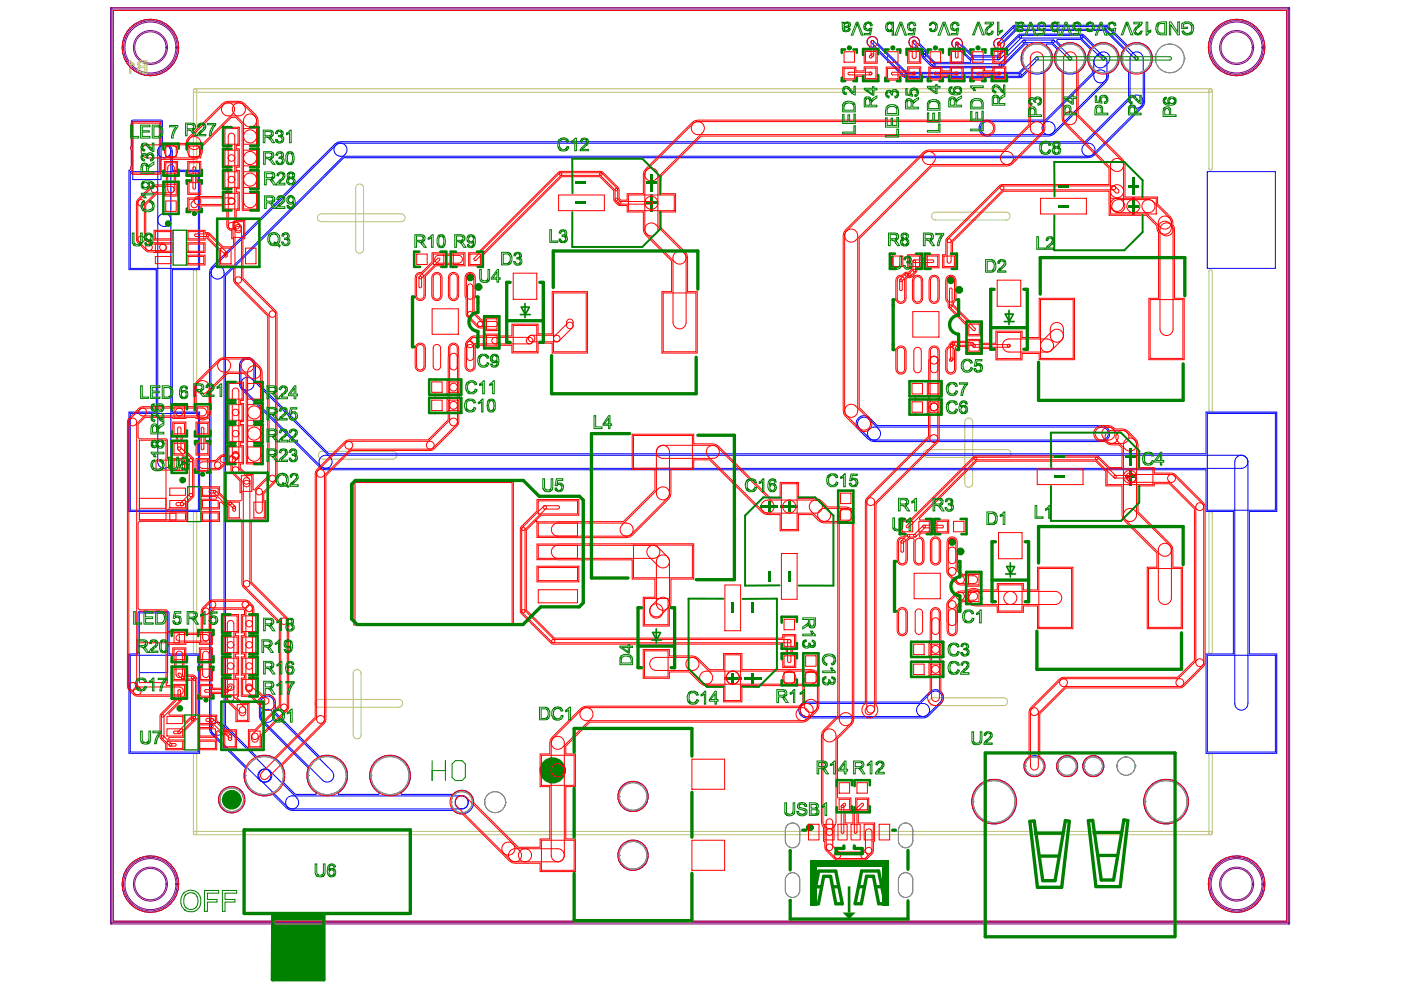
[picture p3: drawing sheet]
<svg xmlns="http://www.w3.org/2000/svg" width="297mm" height="210mm" viewBox="0 0 297 210" stroke-linecap="round" stroke-linejoin="round" font-family="sans-serif">
<g fill="#008000">
<path d="M239.4 99.3h.6v3.6h-.6z"/>
<path d="M238.6 100.8h2.2v.6h-2.2z"/>
<path d="M223.6 100.8h2.2v.6h-2.2z"/>
<path d="M57.7 193.7h11v14h-11z"/>
<path d="M165.5 107h3.7v.6h-3.7z"/>
<path d="M167.1 106.2h.5v2.2h-.5z"/>
<path d="M167.1 121.2h.5v2.2h-.5z"/>
<path d="M153.5 143.5h3.7v.6h-3.7z"/>
<path d="M155.1 142.7h.5v2.2h-.5z"/>
<path d="M155.1 127.7h.5v2.2h-.5z"/>
<path d="M137.9 41.2h.6v3.6h-.6z"/>
<path d="M137.1 42.7h2.2v.6h-2.2z"/>
<path d="M122.1 42.7h2.2v.6h-2.2z"/>
<path d="M240.1 41.9h.6v3.6h-.6z"/>
<path d="M239.3 43.4h2.2v.6h-2.2z"/>
<path d="M224.3 43.4h2.2v.6h-2.2z"/>
<path d="M171.7 182.4h1.4v9.7h-1.4z"/>
<path d="M187 182.4h1.3v9.7h-1.3z"/>
<path d="M173.1 182.4h13.9v1.4h-13.9z"/>
<path d="M178.6 193.5h2.8l-1.4 1.4z"/>
<path d="M179.7 187.9h.6v5.6h-.6z"/>
</g>
<g fill="none" stroke="#008000" stroke-width=".83">
<circle cx="99.7" cy="58.8" r=".42"/>
<circle cx="201.6" cy="59.4" r=".42"/>
<circle cx="201.9" cy="114.9" r=".42"/>
<circle cx="171.7" cy="175.5" r=".42"/>
</g>
<circle cx="49.1" cy="169.6" r="1.04" fill="none" stroke="#008000" stroke-width="2.1"/>
<circle cx="117.2" cy="163.4" r="1.39" fill="none" stroke="#008000" stroke-width="2.8"/>
<g fill="none" stroke="#800080" stroke-width=".21">
<path d="M23.5 1.7l.2 .1v194l-.1 .1-.2-.1zM23.5 1.7l249.8-.1 .1 .2-.1 .1h-249.7zM273.2 1.7l.2 .1v194l-.1 .1-.2-.1zM23.5 195.7l249.8-.1 .1 .2-.1 .1h-249.7z"/>
<circle cx="31.9" cy="10.1" r="3.3"/>
<circle cx="31.9" cy="10.1" r="3.6"/>
<circle cx="31.9" cy="10.1" r="5.4"/>
<circle cx="31.9" cy="10.1" r="5.7"/>
<circle cx="35.4" cy="10.1" r=".14"/>
<circle cx="37.4" cy="10.1" r=".14"/>
<circle cx="262.2" cy="10.1" r="3.3"/>
<circle cx="262.2" cy="10.1" r="3.6"/>
<circle cx="262.2" cy="10.1" r="5.4"/>
<circle cx="262.2" cy="10.1" r="5.7"/>
<circle cx="265.7" cy="10.1" r=".14"/>
<circle cx="267.7" cy="10.1" r=".14"/>
<circle cx="31.9" cy="187.5" r="3.3"/>
<circle cx="31.9" cy="187.5" r="3.6"/>
<circle cx="31.9" cy="187.5" r="5.4"/>
<circle cx="31.9" cy="187.5" r="5.7"/>
<circle cx="35.4" cy="187.5" r=".14"/>
<circle cx="37.4" cy="187.5" r=".14"/>
<circle cx="262.2" cy="187.5" r="3.3"/>
<circle cx="262.2" cy="187.5" r="3.6"/>
<circle cx="262.2" cy="187.5" r="5.4"/>
<circle cx="262.2" cy="187.5" r="5.7"/>
<circle cx="265.7" cy="187.5" r=".14"/>
<circle cx="267.7" cy="187.5" r=".14"/>
</g>
<g fill="none" stroke="#c0c073" stroke-width=".21">
<path d="M27.5 12.9h.2l.2 .3 .6 .4-.1 .3-.6-.4v2h-.3zM29.4 13.1l.4-.2h1.4v2.6h-1.1a.75 .75 0 0 1-1-.4 .75 .75 0 0 1 .5-1 .61 .61 0 0 1-.2-1zM29.5 14.5l.2-.1h1v.9h-.7a.48 .48 0 0 1-.5-.2 .48 .48 0 0 1 0-.6zM29.6 13.4l.1-.2h1v.8h-.6a.42 .42 0 0 1-.5-.1 .42 .42 0 0 1 0-.5zM41.1 19a.35 .35 0 0 1 .4-.1 .35 .35 0 0 1 .2 .3v16.5a.35 .35 0 0 1-.3 .4 .35 .35 0 0 1-.4-.4zM41.1 19l.3-.1h215.3a.35 .35 0 0 1 .3 .3 .35 .35 0 0 1-.3 .4h-215.3a.35 .35 0 0 1-.3-.6zM256.4 19a.35 .35 0 0 1 .4-.1 .35 .35 0 0 1 .2 .3v16.5a.35 .35 0 0 1-.3 .4 .35 .35 0 0 1-.4-.4zM75.7 39.2a.83 .83 0 0 1 .9-.1 .83 .83 0 0 1 .5 .7v13.1a.83 .83 0 0 1-.9 .8 .83 .83 0 0 1-.8-.8v-13.1zM41.1 57.4a.35 .35 0 0 1 .3-.2 .35 .35 0 0 1 .3 .3v29.5a.35 .35 0 0 1-.3 .4 .35 .35 0 0 1-.4-.4zM67.6 45.6l.5-.3h17a.83 .83 0 0 1 .8 .9 .83 .83 0 0 1-.8 .8h-17a.83 .83 0 0 1-.7-.5 .83 .83 0 0 1 .2-.9zM197.8 45.2l.5-.2h15a.83 .83 0 0 1 .9 .8 .83 .83 0 0 1-.9 .9h-15a.83 .83 0 0 1-.7-.6 .83 .83 0 0 1 .2-.9zM256.4 57.4a.35 .35 0 0 1 .4-.2 .35 .35 0 0 1 .2 .3v29.5a.35 .35 0 0 1-.3 .4 .35 .35 0 0 1-.4-.4z"/>
<path d="M67.7 95.9l.6-.2h15a.83 .83 0 0 1 .8 .8 .83 .83 0 0 1-.8 .8h-15a.83 .83 0 0 1-.8-.5 .83 .83 0 0 1 .2-.9zM196 95.6l.6-.3h16.9a.83 .83 0 0 1 .8 .9 .83 .83 0 0 1-.8 .8h-16.9a.83 .83 0 0 1-.8-.5 .83 .83 0 0 1 .2-.9zM204.8 88.9a.83 .83 0 0 1 .9-.2 .83 .83 0 0 1 .5 .8v13a.83 .83 0 0 1-.8 .8 .83 .83 0 0 1-.8-.8v-13zM41.1 108.6a.35 .35 0 0 1 .4-.1 .35 .35 0 0 1 .2 .3v29.5a.35 .35 0 0 1-.3 .3 .35 .35 0 0 1-.4-.3zM256.4 108.6a.35 .35 0 0 1 .4-.1 .35 .35 0 0 1 .2 .3v29.5a.35 .35 0 0 1-.3 .3 .35 .35 0 0 1-.4-.3zM41.1 159.9a.35 .35 0 0 1 .4-.2 .35 .35 0 0 1 .2 .4v16.5a.35 .35 0 0 1-.3 .4 .35 .35 0 0 1-.4-.4zM67 148.5l.6-.2h16.9a.83 .83 0 0 1 .9 .8 .83 .83 0 0 1-.9 .9h-16.9a.83 .83 0 0 1-.8-.6 .83 .83 0 0 1 .2-.9zM75.1 142.2a.83 .83 0 0 1 .9-.2 .83 .83 0 0 1 .6 .8v13a.83 .83 0 0 1-.9 .8 .83 .83 0 0 1-.8-.8v-13zM197.2 148.2l.6-.3h15a.83 .83 0 0 1 .8 .9 .83 .83 0 0 1-.8 .8h-15a.83 .83 0 0 1-.8-.5 .83 .83 0 0 1 .2-.9zM256.4 159.9a.35 .35 0 0 1 .4-.2 .35 .35 0 0 1 .2 .4v16.5a.35 .35 0 0 1-.3 .4 .35 .35 0 0 1-.4-.4zM41.1 176.5l.3-.2h215.3a.35 .35 0 0 1 .3 .3 .35 .35 0 0 1-.3 .4h-215.3a.35 .35 0 0 1-.3-.5z"/>
</g>
<g fill="none" stroke="#00f" stroke-width=".21">
<path d="M24 2.2h248.8v193.1h-248.8zM184 8.2a1.12 1.12 0 0 1 1.4-.4 1.12 1.12 0 0 1 .6 1.3l6.2 6.2h23.9l1-1a3.3 3.3 0 0 1 .8-4.6l-.1-.4h-.5l-4.8 4.9-.4 .2-14.3-.1-2.2-2.1-.2-.9-1.3-1.3a1.13 1.13 0 0 1-1.4-1 1.13 1.13 0 0 1 1.2-1.2 1.13 1.13 0 0 1 1 1.4l1.5 1.5 .2 .9 1.6 1.6h7.6v-.3l-2.6-2.6a1.13 1.13 0 0 1-1.4-1 1.13 1.13 0 0 1 1.2-1.2 1.13 1.13 0 0 1 1 1.4l2.3 2.3h5.2l4.6-4.5 13.3-.1 .4 .2 2.2 2.3a3.3 3.3 0 0 1 4.9 1.2 3.3 3.3 0 0 1-1.9 4.6l-.1 1.3-.4 .6-11 11-.5 .3-.7 .2h-13a1.7 1.7 0 0 1-1.7-1.7 1.7 1.7 0 0 1 1.7-1.7h12.3l10-10v-.7a3.3 3.3 0 0 1-.4-4.3l-2.1-2.1h-4.9l-.2 .3 1 1a3.3 3.3 0 0 1 5.2 2 3.3 3.3 0 0 1-4 4 3.3 3.3 0 0 1-2-5.2l-1.2-1.2h-1.1l-.1 .4a3.3 3.3 0 0 1 .8 4.6 3.3 3.3 0 0 1-4.7 .8l-1.2 1.2-.4 .2h-24.3l-.4-.2-6.4-6.4a1.12 1.12 0 0 1-1.2-.4 1.12 1.12 0 0 1 0-1.3zM184.8 8.7h.4l7 7v.4h-.4l-7-7zM191.8 15.8l.2-.2h24.3l.3 .3-.3 .3h-24.3l-.2-.2zM193.6 8.7h.4l2.2 2.2v.4h-.4l-2.2-2.2zM195.8 11l.2-.2 .3 .2v.8l-.1 .3-.4-.1zM195.8 11.6h.4l2 2v.4h-.4l-2-2zM197.8 13.6l.2-.1h14.1l.3 .3-.3 .3h-14.1l-.2-.2zM202.7 9h.4l3.2 3.2v.4h-.4l-3.2-3.2zM205.9 12.2l.2-.1h5.6l.3 .3-.3 .3h-5.6l-.2-.2zM211.5 12.2l4.6-4.6h.4v.4l-4.6 4.6h-.4zM211.6 9.1l3.4-3.4h.4v.4l-3.4 3.4h-.4z"/>
<path d="M211.9 13.6l5-5h.4v.4l-5 5h-.4zM214.9 5.8l.3-.2h19.3l.3 .3-.3 .3h-19.3l-.3-.1zM216.1 7.7l.2-.2h13.1l.2 .3-.2 .3h-13.1l-.2-.2zM216.1 15.7l3.5-3.5h.4v.4l-3.5 3.5h-.4zM216.9 8.6l.2-.1h6.2l.3 .3-.3 .3h-6.2l-.2-.2zM223.1 8.6h.4l3.6 3.6v.4h-.4l-3.6-3.6zM229.2 7.6h.4l4.5 4.6v.4h-.4l-4.5-4.6zM232.2 12.2a1.39 1.39 0 0 1 1.5-.5 1.39 1.39 0 0 1 1 1.3v3.2a1.39 1.39 0 0 1-1.4 1.4 1.39 1.39 0 0 1-1.4-1.4v-3.2zM232.3 12a1.8 1.8 0 0 1 2.3-.9 1.38 1.38 0 0 1 .3 2.3 1.8 1.8 0 0 1-2.2 .9 1.38 1.38 0 0 1-.4-2.3zM234.3 5.7h.4l6.5 6.5v.4h-.4l-6.5-6.5zM239.9 11.6a1.39 1.39 0 0 1 1.5-.5 1.39 1.39 0 0 1 1 1.3v9.1a1.39 1.39 0 0 1-1.4 1.4 1.39 1.39 0 0 1-1.4-1.4v-9.1zM27.6 36.4h14.5v20.5h-14.5z"/>
<path d="M27.9 25.5h6.5v4.7l.3 .2a1.66 1.66 0 0 1 1.8 1.7v4h5.8v21.1h-5.8v30.2h5.8v21h-15v-21h5.8v-30.2h-5.8v-21.1l.4-.3 .1-.7-.1-3.9zM28.1 25.8h6v12.3h-6zM33.7 31.3a1.39 1.39 0 0 1 1.6-.5 1.39 1.39 0 0 1 .9 1.3v65.8a1.39 1.39 0 0 1-1.4 1.4 1.39 1.39 0 0 1-1.3-1.4v-65.8zM33.9 31.1a1.39 1.39 0 0 0 0 2 1.39 1.39 0 0 0 1.9 0M33.9 31.1h.1M33.9 31.1a1.39 1.39 0 0 1 1.9 0 1.39 1.39 0 0 1 0 2M35.8 33.1h.1M71.1 30.9l.7-.5h.4h158.6a1.39 1.39 0 0 1 1.4 1.3 1.39 1.39 0 0 1-1.4 1.4h-158.6a1.39 1.39 0 0 1-1.2-.7 1.39 1.39 0 0 1 .1-1.5zM208.2 26.3l.6-.4 .5-.1h13a1.39 1.39 0 0 1 1.4 1.4 1.39 1.39 0 0 1-1.4 1.4h-13a1.39 1.39 0 0 1-1.3-.8 1.39 1.39 0 0 1 .2-1.5zM221.3 26.2l11-11a1.39 1.39 0 0 1 2 0 1.39 1.39 0 0 1 0 2l-11 10.9a1.39 1.39 0 0 1-2 0 1.39 1.39 0 0 1 0-1.9zM229.8 30.8l10.2-10.2a1.39 1.39 0 0 1 2 0 1.39 1.39 0 0 1 0 1.9l-10.3 10.2a1.39 1.39 0 0 1-1.9 0 1.39 1.39 0 0 1 0-1.9zM256 36.4h14.4v20.5h-14.4z"/>
<path d="M44.9 56.6l26.1-26.1 .5-.3 .7-.2h157.9l9.2-9.2v-5.6a3.3 3.3 0 0 1-1-4.7l-4-4h-18.9l-2.5 2.5a1.12 1.12 0 0 1-1 1.4 1.12 1.12 0 0 1-1.2-1.2 1.12 1.12 0 0 1 1.4-1l2.7-2.7 .4-.2h19.3l.4 .2 4.2 4.2a3.3 3.3 0 0 1 4.7 .8 3.3 3.3 0 0 1-1.1 4.7v6.3l-.1 .7-.4 .5-10.2 10.2-.6 .4-.6 .1h-157.9l-25.1 25.1v95.3l6.7 6.7a4.3 4.3 0 0 1 4.6 .8 4.3 4.3 0 0 1 1 4.6l2.5 2.5h4.4l.1-.3a4.2 4.2 0 0 1-1.7-5.3l-9.9-9.8-.4-.6-.1-.6v-2.8a1.7 1.7 0 0 1 1.7-1.7 1.7 1.7 0 0 1 1.7 1.7v2.1l9.4 9.4a4.3 4.3 0 0 1 5.4 2 4.3 4.3 0 0 1-1.5 5.6l.1 .3h8.5l.1-.3a4.3 4.3 0 0 1-1-6.5 4.3 4.3 0 0 1 6.6 0 4.3 4.3 0 0 1-1 6.5l.1 .3h10.9a2.51 2.51 0 0 1 3.6-.2 2.51 2.51 0 0 1 .1 3.6 2.51 2.51 0 0 1-3.6 0h-34.2l-.6-.1-.6-.4-2.9-2.9a4.3 4.3 0 0 1-4.7-.9 4.3 4.3 0 0 1-1-4.7l-7.2-7.1-.3-.5-.2-.7v-96.7l.2-.7zM45 57a1.39 1.39 0 0 1 1.5-.5 1.39 1.39 0 0 1 1 1.3v96.7a1.39 1.39 0 0 1-1.4 1.4 1.39 1.39 0 0 1-1.4-1.4v-96.7zM45.1 56.8l26.1-26a1.39 1.39 0 0 1 2 0 1.39 1.39 0 0 1 0 1.9l-26.1 26.1a1.39 1.39 0 0 1-2 0 1.39 1.39 0 0 1 0-2zM51.3 76.3a1.7 1.7 0 0 1 1.8-.4 1.7 1.7 0 0 1 1.1 1.6v3.2l15.5 15.5h186v-8.8h15v21h-5.8v30.3h5.8v21h-15v-21h5.8v-30.3h-5.8v-8.8h-186.7l-.6-.1-.6-.4-16.5-16.5-.4-.6-.1-.6v-4.2zM51.3 76.7a1.39 1.39 0 0 1 1.6-.5 1.39 1.39 0 0 1 .9 1.3v3.9a1.39 1.39 0 0 1-1.3 1.4 1.39 1.39 0 0 1-1.4-1.4v-3.9zM27.6 87.7h14.5v20.5h-14.5zM51.5 80.4a1.39 1.39 0 0 1 1.9 0l16.6 16.5a1.39 1.39 0 0 1 0 2 1.39 1.39 0 0 1-2 0l-16.5-16.5a1.38 1.38 0 0 1 0-2zM67.9 97.1l.7-.5 .4-.1h194.2a1.39 1.39 0 0 1 1.4 1.4 1.39 1.39 0 0 1-1.4 1.4h-194.2a1.39 1.39 0 0 1-1.2-.8 1.39 1.39 0 0 1 .1-1.4zM182 88.6a1.7 1.7 0 0 1 2.4 0l1.6 1.6h47.6a1.7 1.7 0 0 1 1.7 1.7 1.7 1.7 0 0 1-1.7 1.7h-48.3l-.6-.1-.6-.4-2.1-2.1a1.69 1.69 0 0 1 0-2.4zM182.2 88.8a1.39 1.39 0 0 1 2 0l2.1 2.2a1.39 1.39 0 0 1 0 1.9 1.39 1.39 0 0 1-2 0l-2.1-2.1a1.38 1.38 0 0 1 0-2zM184.2 91.1l.7-.5 .4-.1h48.3a1.39 1.39 0 0 1 1.4 1.4 1.39 1.39 0 0 1-1.4 1.4h-48.3a1.39 1.39 0 0 1-1.2-.7 1.39 1.39 0 0 1 .1-1.5zM256 87.7h14.4v20.5h-14.4z"/>
<path d="M262.1 97.1a1.39 1.39 0 0 1 1.5-.5 1.39 1.39 0 0 1 1 1.3v51.3a1.39 1.39 0 0 1-1.4 1.4 1.39 1.39 0 0 1-1.4-1.4v-51.3zM27.6 138.9h14.5v20.5h-14.5zM29.3 129.7l1.4-.2h3l2.1 .2v9h6.5v21h-15v-21h2zM29.6 129.9h5.9v12.7h-5.9zM256 138.9h14.4v20.5h-14.4zM45.1 153.5a1.39 1.39 0 0 1 2 0l9.9 10a1.39 1.39 0 0 1 0 1.9 1.39 1.39 0 0 1-1.9 0l-10-9.9a1.38 1.38 0 0 1 0-2zM55.6 148.1a1.39 1.39 0 0 1 1.5-.5 1.39 1.39 0 0 1 1 1.4v2.8a1.39 1.39 0 0 1-1.4 1.4 1.39 1.39 0 0 1-1.4-1.4v-2.8zM55.7 150.8a1.39 1.39 0 0 1 2 0l12.7 12.7a1.39 1.39 0 0 1 0 1.9 1.39 1.39 0 0 1-2 0l-12.7-12.7a1.38 1.38 0 0 1 0-1.9zM169.8 149.3l.6-.3 .6-.2h24l2.1-2.1a1.7 1.7 0 0 1 2.4 0 1.7 1.7 0 0 1 0 2.4l-2.6 2.6-.5 .4-.7 .1h-24.7a1.69 1.69 0 0 1-1.5-1 1.69 1.69 0 0 1 .3-1.9zM169.9 149.7l.7-.5h.4h24.7a1.39 1.39 0 0 1 1.4 1.3 1.39 1.39 0 0 1-1.4 1.4h-24.7a1.39 1.39 0 0 1-1.2-.7 1.39 1.39 0 0 1 .1-1.5zM194.7 149.6l2.7-2.7a1.39 1.39 0 0 1 1.9 0 1.39 1.39 0 0 1 0 2l-2.6 2.6a1.39 1.39 0 0 1-2 0 1.39 1.39 0 0 1 0-1.9zM55.3 163.5a1.39 1.39 0 0 1 1.9 0l5.7 5.6a1.39 1.39 0 0 1 0 2 1.39 1.39 0 0 1-1.9 0l-5.7-5.7a1.38 1.38 0 0 1 0-1.9z"/>
<path d="M60.8 169.3l.7-.5 .4-.1h36a1.39 1.39 0 0 1 1.4 1.4 1.39 1.39 0 0 1-1.4 1.4h-36a1.39 1.39 0 0 1-1.2-.7 1.39 1.39 0 0 1 .1-1.5z"/>
<circle cx="31.9" cy="10.1" r="6"/>
<circle cx="262.2" cy="10.1" r="6"/>
<circle cx="34.8" cy="46.6" r="1.39"/>
<circle cx="49.1" cy="169.6" r="2.8"/>
<circle cx="56.2" cy="164.5" r="1.44"/>
<circle cx="97.9" cy="170.1" r="1.41"/>
<circle cx="134.2" cy="168.9" r="3.2"/>
<circle cx="210.8" cy="170" r="4.7"/>
<circle cx="219.3" cy="162.4" r="2.24"/>
<circle cx="226.2" cy="162.4" r="2.24"/>
<circle cx="231.8" cy="162.4" r="2.24"/>
<circle cx="247.2" cy="170" r="4.7"/>
<circle cx="31.9" cy="187.5" r="6"/>
<circle cx="134.2" cy="181.3" r="3.2"/>
<circle cx="262.2" cy="187.5" r="6"/>
</g>
<g fill="none" stroke="#808080" stroke-width=".21">
<path d="M216.8 12.4a3.1 3.1 0 0 0 3 3 3.1 3.1 0 0 0 3.1-3M216.8 12.4a3.1 3.1 0 0 1 3-3.1 3.1 3.1 0 0 1 3.1 3.1M216.8 12.4h.1M222.9 12.4h.1M223.8 12.4a3.1 3.1 0 0 0 3.1 3 3.1 3.1 0 0 0 3-3M223.8 12.4a3.1 3.1 0 0 1 3.1-3.1 3.1 3.1 0 0 1 3 3.1M223.8 12.4h.1M229.9 12.4h.1M230.9 12.4a3.1 3.1 0 0 0 3 3 3.1 3.1 0 0 0 3.1-3M230.9 12.4a3.1 3.1 0 0 1 3-3.1 3.1 3.1 0 0 1 3.1 3.1M230.9 12.4h.1M237 12.4h.1"/>
<path d="M237.9 12.4a3.1 3.1 0 0 0 3.1 3 3.1 3.1 0 0 0 3-3M237.9 12.4a3.1 3.1 0 0 1 3.1-3.1 3.1 3.1 0 0 1 3 3.1M237.9 12.4h.1M244 12.4h.1M245 12.4a3.1 3.1 0 0 0 3 3 3.1 3.1 0 0 0 3.1-3M245 12.4a3.1 3.1 0 0 1 3-3.1 3.1 3.1 0 0 1 3.1 3.1M245 12.4h.1M251.1 12.4h.1M46.6 169.6h.1M46.6 169.6a2.5 2.5 0 0 0 2.5 2.5 2.5 2.5 0 0 0 2.5-2.5M46.6 169.6a2.5 2.5 0 0 1 2.5-2.5 2.5 2.5 0 0 1 2.5 2.5M51.6 169.6h.1"/>
<path d="M52 164.4h.1M60.1 164.4h.1M65.4 164.4a4 4 0 0 0 4 4.1 4 4 0 0 0 4-4.1M65.4 164.4a4 4 0 0 1 4-4 4 4 0 0 1 4 4M65.4 164.4h.1M73.4 164.4h.1M78.7 164.4h.1M78.7 164.4a4 4 0 0 0 4 4.1 4 4 0 0 0 4-4.1M78.7 164.4a4 4 0 0 1 4-4 4 4 0 0 1 4 4M86.7 164.4h.1M95.7 170.1a2.22 2.22 0 0 0 2.2 2.2 2.22 2.22 0 0 0 2.2-2.2M95.7 170.1a2.22 2.22 0 0 1 2.2-2.2 2.22 2.22 0 0 1 2.2 2.2"/>
<path d="M95.7 170.1h.1M100.1 170.1h.1M102.7 170.1a2.22 2.22 0 0 0 2.3 2.2 2.22 2.22 0 0 0 2.2-2.2M102.7 170.1a2.22 2.22 0 0 1 2.3-2.2 2.22 2.22 0 0 1 2.2 2.2M102.7 170.1h.1M107.2 170.1h.1M131.3 168.9a2.91 2.91 0 0 0 2.9 2.9 2.91 2.91 0 0 0 2.9-2.9M131.3 168.9a2.91 2.91 0 0 1 2.9-2.9 2.91 2.91 0 0 1 2.9 2.9M131.3 168.9h.1M137.1 168.9h.1M166.8 175.1a1.53 1.53 0 0 1 1.7-.5 1.53 1.53 0 0 1 1.1 1.4v2.2a1.53 1.53 0 0 1-1.6 1.6 1.53 1.53 0 0 1-1.5-1.6v-2.2zM190.8 175.1a1.53 1.53 0 0 1 1.7-.5 1.53 1.53 0 0 1 1 1.4v2.2a1.53 1.53 0 0 1-1.5 1.6 1.53 1.53 0 0 1-1.5-1.6v-2.2z"/>
<path d="M206.3 170h.1M206.3 170a4.4 4.4 0 0 0 4.5 4.4 4.4 4.4 0 0 0 4.4-4.4M206.3 170a4.4 4.4 0 0 1 4.5-4.5 4.4 4.4 0 0 1 4.4 4.5M215.2 170h.1M217.4 162.4a1.94 1.94 0 0 0 1.9 2 1.94 1.94 0 0 0 2-2M217.4 162.4a1.94 1.94 0 0 1 1.9-1.9 1.94 1.94 0 0 1 2 1.9M217.4 162.4h.1M221.3 162.4h.1M224.3 162.4a1.94 1.94 0 0 0 1.9 2 1.94 1.94 0 0 0 2-2M224.3 162.4a1.94 1.94 0 0 1 1.9-1.9 1.94 1.94 0 0 1 2 1.9M224.3 162.4h.1M228.2 162.4h.1"/>
<path d="M229.9 162.4a1.94 1.94 0 0 0 1.9 2 1.94 1.94 0 0 0 1.9-2M229.9 162.4a1.94 1.94 0 0 1 1.9-1.9 1.94 1.94 0 0 1 1.9 1.9M229.9 162.4h.1M233.7 162.4h.1M236.8 162.4a1.94 1.94 0 0 0 1.9 2 1.94 1.94 0 0 0 2-2M236.8 162.4a1.94 1.94 0 0 1 1.9-1.9 1.94 1.94 0 0 1 2 1.9M236.8 162.4h.1M240.7 162.4h.1M242.8 170h.1M242.8 170a4.4 4.4 0 0 0 4.4 4.4 4.4 4.4 0 0 0 4.5-4.4M242.8 170a4.4 4.4 0 0 1 4.4-4.5 4.4 4.4 0 0 1 4.5 4.5M251.7 170h.1"/>
<path d="M131.3 181.3a2.91 2.91 0 0 0 2.9 2.9 2.91 2.91 0 0 0 2.9-2.9M131.3 181.3a2.91 2.91 0 0 1 2.9-2.9 2.91 2.91 0 0 1 2.9 2.9M131.3 181.3h.1M137.1 181.3h.1M166.8 185.6a1.53 1.53 0 0 1 1.7-.5 1.53 1.53 0 0 1 1.1 1.4v2.3a1.53 1.53 0 0 1-1.6 1.5 1.53 1.53 0 0 1-1.5-1.5v-2.3zM190.8 185.6a1.53 1.53 0 0 1 1.7-.5 1.53 1.53 0 0 1 1 1.4v2.3a1.53 1.53 0 0 1-1.5 1.5 1.53 1.53 0 0 1-1.5-1.5v-2.3z"/>
<circle cx="56.1" cy="164.4" r="4"/>
</g>
<g fill="none" stroke="#f00" stroke-width=".21">
<path d="M24 2.2h248.8v193.1h-248.8zM178.7 14.2h2.8v.8h1.7v-.8h2.8v2.7h-2.8v-.7h-1.7v.8h-2.8zM179 11h2.2v2.2h-2.2zM179 14.5h2.2v2.2h-2.2zM179.8 15.5l.3-.2h4.5l.2 .3-.2 .3h-4.5l-.3-.2zM183.5 10.9h2.2v2.2h-2.2zM183.5 14.4h2.2v2.3h-2.2zM184 8.2a1.13 1.13 0 0 1 1.8-.1 1.13 1.13 0 0 1-.3 1.7v.8h.5v2.8h-2.8v-2.8h1.2v-.8a1.1 1.1 0 0 1-.4-1.6zM184.4 11.8l.5-.4 .3 .2v.3l-.5 .4-.4-.2zM184.7 8.7l.4-.1 .1 .3v2.8l-.2 .3-.3-.3zM187.9 14.2h2.8v.8h1.7v-.8h2.8v2.7h-2.8v-.7h-1.7v.8h-2.8zM188.2 11h2.2v2.2h-2.2z"/>
<path d="M188.2 14.5h2.2v2.2h-2.2zM189 15.5l.3-.2h4.5l.2 .3-.2 .3h-4.5l-.3-.2zM192.7 10.9h2.2v2.2h-2.2zM192.7 14.4h2.2v2.3h-2.2zM192.9 8.3a1.12 1.12 0 0 1 1.7-.2 1.12 1.12 0 0 1-.1 1.7v.8h.7v2.8h-2.8v-2.8h.7v-.8a1.1 1.1 0 0 1-.2-1.5zM193.5 8.7a.42 .42 0 0 1 .4-.2 .42 .42 0 0 1 .3 .4v3.1a.42 .42 0 0 1-.4 .4 .42 .42 0 0 1-.4-.4zM196.9 14.2h2.8v.8h1.8v-.8h2.7v2.7h-2.7v-.7h-1.8v.8h-2.8zM197.2 11h2.2v2.2h-2.2zM197.2 14.5h2.2v2.2h-2.2zM198.1 15.5l.2-.2h4.5l.3 .3-.3 .3h-4.5l-.2-.2zM201.7 10.9h2.3v2.2h-2.3zM201.7 14.4h2.3v2.3h-2.3z"/>
<path d="M202 8.6a1.12 1.12 0 0 1 1.8-.1 1.12 1.12 0 0 1-.4 1.7v.4h.8v2.8h-2.7v-2.8h.8v-.5a1.12 1.12 0 0 1-.3-1.5zM202.6 9.2l.4-.1 .1 .2v2.7l-.3 .3-.2-.3zM205.9 14.2h2.8v.8h1.8v-.8h2.8v2.7h-2.8v-.7h-1.8v.8h-2.8zM206.2 11h2.2v2.2h-2.2zM206.2 14.5h2.2v2.2h-2.2zM207.1 15.5l.2-.2h4.5l.3 .3-.3 .3h-4.5l-.2-.2zM210.8 10.9h2.2v2.2h-2.2zM210.8 14.4h2.2v2.3h-2.2zM210.9 8.7a1.13 1.13 0 0 1 1.7-.2 1.13 1.13 0 0 1-.2 1.7v.4h.9v2.8h-2.8v-2.8h.8v-.3a1.09 1.09 0 0 1-.4-1.6zM211.6 9.2l.4-.1 .2 .3v2.6l-.3 .3-.3-.3zM217.2 10.3a3.3 3.3 0 0 1 5.1-.2 3.3 3.3 0 0 1-.8 5.1v12l-.1 .6-.4 .6-6.3 6.3-.6 .4-.6 .1h-15.9l-15.4 15.5v35.7l2.2 2.2a1.7 1.7 0 0 1 0 2.4 1.7 1.7 0 0 1-2.4 0l-2.7-2.7-.4-.6-.1-.6v-37.1l.1-.7 .4-.5 16.4-16.5 .6-.4 .6-.1h15.9l5.3-5.3v-11.3a3.3 3.3 0 0 1-.9-4.9zM218.7 11.6a1.39 1.39 0 0 1 1.6-.5 1.39 1.39 0 0 1 .9 1.3v14.8a1.39 1.39 0 0 1-1.4 1.4 1.39 1.39 0 0 1-1.3-1.4v-14.8z"/>
<path d="M224.2 10.3a3.3 3.3 0 0 1 5.2-.2 3.3 3.3 0 0 1-.8 5.1v9.2l9.4 9.4 .4 .5 .1 .7v6.8h6.9v1.5l2.8 2.7 .3 .5 .2 1.2 .3 .9v14.6h2.1v13.1h-7.5v-13.1h2v-13.9l-.2-.4-.1-1-2.3-2.3h-7.8l-.1-5.1h-22.4l-10.8 10.8v2.7h.7v2.8h-2.8v-2.8h.7v-3l.2-.5 11.5-11.3 22.9-.1v-3.4l-9.4-9.4-.4-.6-.1-.6v-9.9a3.3 3.3 0 0 1-1-4.9zM225.8 11.6a1.39 1.39 0 0 1 1.5-.5 1.39 1.39 0 0 1 1 1.3v12.7a1.39 1.39 0 0 1-1.4 1.3 1.39 1.39 0 0 1-1.4-1.3v-12.7zM27.9 25.9l5.9-.1 .3 .3v4.3h5.4l.1-.7 .4-.6 7.1-7.1a4.6 4.6 0 0 1 4.7 0l2.4 2.4 .4 .5 .1 .7v19h-3.3l-.1-18.3-1.4-1.4h-.8l-1.9 1.8 .2 .3h3.3v3.9h-.6v.7h.6v3.8h-.6v.7h.6v3.9h-.6v.7h.6v3.9h-.6v2.1h1.8v3.9h-.4v8.4l6.9 6.9 .3 .7v34.8l-.3 .7-2.5 2.6v1.5h.4v3.9h-2.8l-.2 .2v13.1l7.6 7.6 .3 .7-.1 18.6-5.7 5.8v2.5h-2.7v-3.9h1.3l5.2-5.2v-17.4l-7.8-7.9-.1-13.9-.3-.2h-2.7v-2.8h-.5l-.9-.9-.4 .1v1.4h-3.8v-2.1h3.1l.1-.3-.2-.2h-3v-2.1h3.8v1.3l1.7 1.7h2.8l.3-.2v-1.5h-.4v-2.5l-1.9-2v-1.6h-1.2l-1.3 1.1-2.2 .1v.4h-2.7v-2.8h2.7v.4h1.4l1.3-1.1 1.3-.1v-1.9h.7v-.6h-.7v-3.9h.7v-.6h-.7v-3.9h.7v-.6h-.7v-3.9h3.3v3.9h-.7v.6h.7v3.9h-.7v.6h.7v3.9h-.7v.6h.7v3.9h-.7v.8l1.4 1.4h1.4v3.2l.3 .1 2.8-2.9v-34l-7-6.9-.3-.7v-3l-.2-.2h-2.8v-3.1l-2.7-2.6h-.3v.4h-3.9v-2.1h3.9v.5l.9 .2 2.9 2.8h2l.2-.2v-1.5h-.4v-1.8a.99 .99 0 0 1-1-.9v-3.3h-.7v-1h-4.8v1.1h-2.8v-2.7h1.4l.7-.3h5.5v-1h.7v-.7h-.7v-3.9h.7v-.7h-.7v-3.8h.7v-.7h-.7v-3.9l-.2-.2-4.3 4.2v1.1l-.3 1.4-1.4 .3h-7.1l-.1 3.1-5.9 .1-.3-.3-.1-.9zM28.1 26.1h5.7v10.6h-5.7zM30.2 31.3l.7-.5 .4-.1h9.9a1.39 1.39 0 0 1 1.4 1.4 1.39 1.39 0 0 1-1.4 1.4h-9.9a1.39 1.39 0 0 1-1.2-.8 1.39 1.39 0 0 1 .1-1.4zM32.2 39.7l.5-.2h3.6a.69 .69 0 0 1 .6 .7 .69 .69 0 0 1-.6 .7h-3.6a.69 .69 0 0 1-.6-.4 .69 .69 0 0 1 .1-.8zM34.9 34.2h2.7v2.8h-.4v1.8h.4v2.8h-2.7v-.4h-1.8l-2.2 2.2v6.9l1.1 1.2h4.5v2l-4.9-.1-.7-.3-1.9-2-.1-8.1 .3-.7 3.1-3 2.6-.1v-.4h.4v-1.8h-.4zM35.1 31h2.3v2.2h-2.3zM35.1 34.5h2.3v2.2h-2.3zM35.1 39.1h2.3v2.2h-2.3zM35.8 35.1a.69 .69 0 0 1 .7-.1 .69 .69 0 0 1 .4 .6v4.6a.69 .69 0 0 1-.6 .7 .69 .69 0 0 1-.7-.7v-4.6zM39.8 34.2h2.8v2.8h-.8v1.5h.8v2.7h-2.8v-2.7h.8v-1.5h-.8z"/>
<path d="M40.1 29.5a1.39 1.39 0 0 1 1.5-.5 1.39 1.39 0 0 1 1 1.3v1.8a1.39 1.39 0 0 1-1.4 1.4 1.39 1.39 0 0 1-1.4-1.4v-1.8zM40.1 38.7h2.2v2.2h-2.2zM40.1 31h2.2v2.2h-2.2zM40.1 34.5h2.2v2.2h-2.2zM40.2 29.4a1.39 1.39 0 0 0 0 1.9 1.39 1.39 0 0 0 2 0l7.1-7.1a1.39 1.39 0 0 0 0-2 1.39 1.39 0 0 0-1.9 0l-7.2 7.2M40.9 35.5l.4-.1 .2 .2v4.2l-.3 .3-.3-.3zM47.2 22.4l.7-.5 2.7-.1a1.39 1.39 0 0 1 1.4 1.4 1.39 1.39 0 0 1-1.4 1.4h-2.3a1.39 1.39 0 0 1-1.2-.8 1.39 1.39 0 0 1 .1-1.4zM47.7 36.4h2.8v3.3h-2.8zM47.7 31.8h2.8v3.4h-2.8zM47.7 27.3h2.8v3.3h-2.8zM48.6 28.4a.69 .69 0 0 1 .7-.1 .69 .69 0 0 1 .5 .6v19a.69 .69 0 0 1-.7 .7 .69 .69 0 0 1-.7-.7v-19zM49.7 22.2a1.39 1.39 0 0 1 1.9 0l2.4 2.4a1.39 1.39 0 0 1 0 1.9 1.39 1.39 0 0 1-2 0l-2.3-2.3a1.38 1.38 0 0 1 0-2z"/>
<path d="M51.6 36.4h2.8v3.3h-2.8zM51.6 31.8h2.8v3.4h-2.8zM51.6 27.3h2.8v3.3h-2.8zM51.9 24.7a1.39 1.39 0 0 1 1.6-.5 1.39 1.39 0 0 1 .9 1.4v17.1a1.39 1.39 0 0 1-1.4 1.3 1.39 1.39 0 0 1-1.4-1.3v-17.1zM118.6 36.8l.2-.2h8.6l.3 .3-.3 .3h-8.6l-.2-.2zM127.2 36.7h.4l3.3 3.3v.4h-.4l-3.3-3.3zM137 36.2a1.39 1.39 0 0 1 1.5-.5 1.39 1.39 0 0 1 1 1.3v11.6a1.39 1.39 0 0 1-1.4 1.4 1.39 1.39 0 0 1-1.4-1.4v-11.6zM137.1 36l9.9-9.8a1.39 1.39 0 0 1 1.9 0 1.39 1.39 0 0 1 0 1.9l-9.8 9.9a1.39 1.39 0 0 1-2 0 1.39 1.39 0 0 1 0-2zM146.8 26.3l.7-.4 .5-.1h61.3a1.39 1.39 0 0 1 1.4 1.4 1.39 1.39 0 0 1-1.4 1.4h-61.3a1.39 1.39 0 0 1-1.3-.8 1.39 1.39 0 0 1 .1-1.5zM195.8 32.7l.7-.5 .4-.1h16.6a1.39 1.39 0 0 1 1.4 1.4 1.39 1.39 0 0 1-1.4 1.4h-16.6a1.39 1.39 0 0 1-1.2-.8 1.39 1.39 0 0 1 .1-1.4zM212.1 39.6l.3-.2h23.7a.42 .42 0 0 1 .4 .4 .42 .42 0 0 1-.4 .5h-23.7a.42 .42 0 0 1-.3-.7zM212.5 32.5l6.4-6.3a1.39 1.39 0 0 1 1.9 0 1.39 1.39 0 0 1 0 1.9l-6.3 6.4a1.39 1.39 0 0 1-2 0 1.39 1.39 0 0 1 0-2z"/>
<path d="M225.9 24.1a1.39 1.39 0 0 1 2 0l9.9 9.9a1.39 1.39 0 0 1 0 2 1.39 1.39 0 0 1-2 0l-9.9-10a1.38 1.38 0 0 1 0-1.9zM235.7 34.2a1.39 1.39 0 0 1 1.6-.5 1.39 1.39 0 0 1 .9 1.3v8.4a1.39 1.39 0 0 1-1.4 1.4 1.39 1.39 0 0 1-1.4-1.4v-8.4zM235.8 39.5l.4-.1 .9 .8a.42 .42 0 0 1 0 .6 .42 .42 0 0 1-.6 0l-.8-.9zM29.4 42.5a.69 .69 0 0 1 .8-.1 .69 .69 0 0 1 .4 .6v7.7a.69 .69 0 0 1-.7 .7 .69 .69 0 0 1-.7-.7v-7.7zM29.4 42.5l2.8-2.8a.69 .69 0 0 1 1 0 .69 .69 0 0 1 0 1l-2.8 2.8a.69 .69 0 0 1-1 0 .69 .69 0 0 1 0-1zM29.4 50.3a.69 .69 0 0 1 1 0l1.7 1.6a.69 .69 0 0 1 0 1 .69 .69 0 0 1-1 0l-1.7-1.7a.69 .69 0 0 1 0-.9zM31.1 51.9l.5-.2h2.9a.69 .69 0 0 1 .7 .7 .69 .69 0 0 1-.7 .7h-2.9a.69 .69 0 0 1-.6-.4 .69 .69 0 0 1 .1-.8zM32.7 48.8h3.8v2.1h-3.8zM32.9 49.1h3.4v1.5h-3.4zM32.9 51.7h3.4v1.6h-3.4zM32.9 54.4h3.4v1.5h-3.4zM35.1 42.6h2.3v2.2h-2.3z"/>
<path d="M39.6 51.5h3.9v2h-3.9zM39.6 54.1h3.9v2.1h-3.9zM39.9 54.4h3.3v1.5h-3.3zM39.9 49.1h3.3v1.5h-3.3zM39.9 51.7h3.3v1.6h-3.3zM40.1 42.2h2.2v2.3h-2.2zM40.7 42.9l.7-.7a.69 .69 0 0 1 1 0 .69 .69 0 0 1 0 .9l-.7 .7a.69 .69 0 0 1-1 0 .69 .69 0 0 1 0-.9zM41.3 49.7l.2-.1h2.5l.3 .3-.3 .3h-2.5l-.2-.2zM41.4 42.2l.5-.2h7.2a.69 .69 0 0 1 .7 .7 .69 .69 0 0 1-.7 .6h-7.2a.69 .69 0 0 1-.7-.4 .69 .69 0 0 1 .2-.7zM43.8 49.7h.4l3.9 3.8v.4h-.4l-3.9-3.8zM46.8 52.6h2.2v3.3h-2.2zM47.6 53.6l.3-.2 .2 .2 .1 .7-.2 .2-.4-.1z"/>
<path d="M47.7 41h2.8v3.3h-2.8zM48.6 47.4a1.99 1.99 0 0 1 2 0 .69 .69 0 0 1 .1 .7 .69 .69 0 0 1-.6 .5h-1a.69 .69 0 0 1-.7-.5 .69 .69 0 0 1 .2-.7zM49.4 47h2.2v3.3h-2.2zM50 58.9a.69 .69 0 0 1 1 0l7.2 7.2a.69 .69 0 0 1 0 1 .69 .69 0 0 1-.9 0l-7.3-7.2a.69 .69 0 0 1 0-1zM50 47.8a.69 .69 0 0 1 .8-.2 .69 .69 0 0 1 .4 .7v11.1a.69 .69 0 0 1-.7 .7 .69 .69 0 0 1-.7-.7v-11.1zM51 47.8l-.4-.4a.69 .69 0 0 0-1 0 .69 .69 0 0 0 0 .9l.4 .5a.69 .69 0 0 0 1 0 .69 .69 0 0 0 0-1M51.6 41h2.8v3.3h-2.8zM52.1 52.6h2.2v3.3h-2.2zM88.4 53.9h2.2v2.2h-2.2zM88.6 58.3a.79 .79 0 0 1 .8-.2 .79 .79 0 0 1 .5 .7v3.9a.79 .79 0 0 1-.8 .7 .79 .79 0 0 1-.8-.7v-3.9zM88.9 58.7l.3-.1 .2 .2v1.9l-.3 .3-.3-.3zM88.9 58.6l3.9-3.8h.4v.4l-3.9 3.8h-.4z"/>
<path d="M91.6 53.6h2.8v.2h1.4v-.2h2.8v2.8h-2.8v-.3h-1.4v.3h-2l-2.2 2.2v4.1a1.09 1.09 0 0 1-1.1 1 1.09 1.09 0 0 1-1.1-1v-3.9a1.06 1.06 0 0 1 1.4-1l2.2-2.2zM91.9 58.1a1.09 1.09 0 0 1 1.1-.3 1.09 1.09 0 0 1 .7 1v3.9a1.09 1.09 0 0 1-1.1 1 1.09 1.09 0 0 1-1.1-1v-3.9zM91.9 53.9h2.2v2.2h-2.2zM92.1 58.3a.79 .79 0 0 1 .8-.2 .79 .79 0 0 1 .5 .7v3.9a.79 .79 0 0 1-.8 .7 .79 .79 0 0 1-.8-.7v-3.9zM92.4 54.4l.6-.3h4.2a.83 .83 0 0 1 .8 .9 .83 .83 0 0 1-.8 .8h-4.2a.83 .83 0 0 1-.8-.5 .83 .83 0 0 1 .2-.9zM95.4 58.1a1.09 1.09 0 0 1 1.2-.3 1.09 1.09 0 0 1 .6 1v3.9a1.09 1.09 0 0 1-1 1 1.09 1.09 0 0 1-1.1-1v-3.9zM95.6 58.3a.79 .79 0 0 1 .9-.2 .79 .79 0 0 1 .4 .7v3.9a.79 .79 0 0 1-.7 .7 .79 .79 0 0 1-.8-.7v-3.9zM96.1 53.9h2.2v2.2h-2.2zM98.9 58.1a1.09 1.09 0 0 1 1.2-.3 1.09 1.09 0 0 1 .7 1v3.9l-.3 .6v2.9l1.6 1.7h.8v-.6h2.7v.9a.76 .76 0 0 1 0 1v.9h-2.7v-.6h-1.1l-.6-.2-2.3-2.4-.1-3.6-.2-.6v-3.9zM99.1 58.3a.79 .79 0 0 1 .9-.2 .79 .79 0 0 1 .5 .7v3.9a.79 .79 0 0 1-.8 .7 .79 .79 0 0 1-.8-.7v-3.9zM99.4 53.6h1.9l17.3-17.2h9l3.6 3.6 .1 2.1 .3 .3h1.4v-1.3h3.4v-4.1l.1-.6 .4-.6 9.9-9.8 .5-.4 .7-.1h61.3a1.7 1.7 0 0 1 1.7 1.7 1.7 1.7 0 0 1-1.7 1.7h-60.6l-8.9 8.8v3.4h3.4v3.8h-3.4v3l5.5 5.5 .3 .6 .2 .6v7.2h2v13.1h-7.5v-13.1h2.1v-6.5l-5.5-5.5-.4-.5-.1-.7v-3.7h-3.4v-1.3h-1.6a1.95 1.95 0 0 1-1.2-1.1l-.1-2.1-2.9-2.9h-8.1l-17 16.9v2h-2.7zM99.6 53.9h2.2v2.2h-2.2z"/>
<path d="M100.5 54.8l18.1-18.1h.4v.4l-18.1 18.1h-.4zM108.8 57.9h5v5.6h-5zM118.4 41.3h9.7v3.4h-9.7zM130.4 40l.4-.1 .2 .3v2.1l-.3 .3-.3-.3zM130.5 42.1h.4l.7 .7v.4h-.4l-.7-.7zM131.2 42.9l.2-.2h6.7l.3 .3-.3 .3h-6.7l-.2-.2zM133.2 41.3h9.8v3.4h-9.8zM137.1 47.7a1.39 1.39 0 0 1 2 0l6 5.9a1.39 1.39 0 0 1 0 2 1.39 1.39 0 0 1-2 0l-6-6a1.38 1.38 0 0 1 0-1.9zM143 53.8a1.39 1.39 0 0 1 1.5-.5 1.39 1.39 0 0 1 1 1.3v13.7a1.39 1.39 0 0 1-1.4 1.4 1.39 1.39 0 0 1-1.4-1.4v-13.7zM179.3 49.1a1.39 1.39 0 0 1 1.6-.5 1.39 1.39 0 0 1 1 1.4v37.1a1.39 1.39 0 0 1-1.4 1.4 1.39 1.39 0 0 1-1.4-1.4v-37.1zM179.5 49l16.5-16.5a1.39 1.39 0 0 1 1.9 0 1.39 1.39 0 0 1 0 2l-16.5 16.4a1.39 1.39 0 0 1-1.9 0 1.39 1.39 0 0 1 0-1.9zM189.2 54.3h2.2v2.2h-2.2z"/>
<path d="M190.5 58.9a.79 .79 0 0 1 .8-.2 .79 .79 0 0 1 .5 .7v3.9a.79 .79 0 0 1-.8 .7 .79 .79 0 0 1-.8-.7v-3.9zM190.8 59.3l.4-.1 .1 .2v1.9l-.3 .3-.3-.3zM190.8 59.2l1.2-1.1h.4v.4l-1.2 1.1h-.4zM191.9 58.1l1-.1 .3 .3-.2 .2-.8 .1-.3-.2zM192.4 54h2.8v.8h1.1v-.8h2.8v2.8h-2.8v-.8h-1.1v.8h-.8v.8l-.7 .7 .2 .3a1.07 1.07 0 0 1 1.1-.2 1.07 1.07 0 0 1 .6 1v3.9a1.09 1.09 0 0 1-1.1 1 1.09 1.09 0 0 1-1-1v-3.9l.2-.6-.3-.3a.92 .92 0 0 1-1 .3l-.3 .4v4.1a1.09 1.09 0 0 1-1.1 1 1.09 1.09 0 0 1-1.1-1v-3.9a1.06 1.06 0 0 1 1.4-1 1.23 1.23 0 0 1 1.4-.7l.5-.6v-.3h-.8zM192.7 58.1l.9-1h.4v.4l-.9 1h-.4zM192.7 54.3h2.2v2.2h-2.2zM193.6 55.3l.4-.1 .1 .2v1.9l-.3 .3-.2-.3zM193.6 55.3l.2-.2h3.9l.3 .3-.3 .3h-3.9l-.2-.2zM194 58.9a.79 .79 0 0 1 .8-.2 .79 .79 0 0 1 .5 .7v3.9a.79 .79 0 0 1-.8 .7 .79 .79 0 0 1-.7-.7v-3.9zM196.6 54.3h2.2v2.2h-2.2zM197.3 58.7a1.09 1.09 0 0 1 1.2-.3 1.09 1.09 0 0 1 .7 1v3.9a1.09 1.09 0 0 1-1.1 1 1.09 1.09 0 0 1-1.1-1v-3.9z"/>
<path d="M197.5 58.9a.79 .79 0 0 1 .9-.2 .79 .79 0 0 1 .5 .7v3.9a.79 .79 0 0 1-.8 .7 .79 .79 0 0 1-.8-.7v-3.9zM200.1 54.3h2.2v2.2h-2.2zM200.8 58.7a1.09 1.09 0 0 1 1.2-.3 1.09 1.09 0 0 1 .7 1v3.9l-.1 .4-.4 .5v.5l3.7 3.7h2v2.8h-2.8v-2l-4-4.1-.1-.9-.4-.5-.1-.4v-3.9zM200.9 50.8a.42 .42 0 0 1 .4-.2 .42 .42 0 0 1 .4 .4v4.4a.42 .42 0 0 1-.5 .4 .42 .42 0 0 1-.4-.4zM200.9 50.7l11.2-11.2a.42 .42 0 0 1 .6 0 .42 .42 0 0 1 0 .6l-11.2 11.2a.42 .42 0 0 1-.6 0 .42 .42 0 0 1 0-.6zM201 58.9a.79 .79 0 0 1 .9-.2 .79 .79 0 0 1 .5 .7v3.9a.79 .79 0 0 1-.8 .7 .79 .79 0 0 1-.8-.7v-3.9zM211.4 59.4h5v5.5h-5zM220.6 42h9.7v3.4h-9.7zM235.4 42h9.8v3.4h-9.8zM235.8 42.5a1.56 1.56 0 0 1 2.3 .2 1.56 1.56 0 0 1-.4 2.2 1.62 1.62 0 0 1-1.9-.5 1.62 1.62 0 0 1 0-1.9zM236 42.9l.7-.5 .4-.1h6.4a1.39 1.39 0 0 1 1.4 1.4 1.39 1.39 0 0 1-1.4 1.4h-6.4a1.39 1.39 0 0 1-1.2-.8 1.39 1.39 0 0 1 .1-1.4zM242.5 42.7a1.39 1.39 0 0 1 2 0l3.5 3.5a1.39 1.39 0 0 1 0 2 1.39 1.39 0 0 1-2 0l-3.5-3.5a1.38 1.38 0 0 1 0-2z"/>
<path d="M245.9 46.4a1.39 1.39 0 0 1 1.5-.5 1.39 1.39 0 0 1 1 1.3 1.92 1.92 0 0 1-1 2.4 1.39 1.39 0 0 1-1.8-1.3v-1.1zM246 47.3a1.65 1.65 0 0 1 2.1 .2 1.65 1.65 0 0 1 .2 2.1 1.65 1.65 0 0 1-2.1-.1 1.65 1.65 0 0 1-.2-2.2zM246.2 47.8a1.39 1.39 0 0 1 1.6-.5 1.39 1.39 0 0 1 .9 1.3v21.2a1.39 1.39 0 0 1-1.4 1.3 1.39 1.39 0 0 1-1.4-1.3v-21.2zM46.4 76.7l.7-.5 .4-.1h5a1.39 1.39 0 0 1 1.3 1.4 1.39 1.39 0 0 1-1.3 1.4h-5a1.39 1.39 0 0 1-1.2-.8 1.39 1.39 0 0 1 .1-1.4zM51.5 76.5a1.39 1.39 0 0 1 1.9 0l1.5 1.4a1.39 1.39 0 0 1 0 2 1.39 1.39 0 0 1-2 0l-1.4-1.4a1.38 1.38 0 0 1 0-2zM52.8 78.1a1.39 1.39 0 0 1 1.5-.5 1.39 1.39 0 0 1 1 1.3v17.5a1.39 1.39 0 0 1-1.4 1.4 1.39 1.39 0 0 1-1.4-1.4v-17.5zM57.3 66.1a.69 .69 0 0 1 .7-.2 .69 .69 0 0 1 .4 .7v34.8a.69 .69 0 0 1-.7 .7 .69 .69 0 0 1-.6-.7v-34.8zM88.3 73.1a1.09 1.09 0 0 1 1.2-.3 1.09 1.09 0 0 1 .7 1v3.9a1.09 1.09 0 0 1-1.1 1 1.09 1.09 0 0 1-1.1-1v-3.9zM88.6 73.3a.79 .79 0 0 1 .8-.2 .79 .79 0 0 1 .5 .7v3.9a.79 .79 0 0 1-.8 .7 .79 .79 0 0 1-.8-.7v-3.9zM91.6 65.5h5.6v5.4h-5.6zM92.1 73.3a.79 .79 0 0 1 .8-.2 .79 .79 0 0 1 .5 .7v3.9a.79 .79 0 0 1-.8 .7 .79 .79 0 0 1-.8-.7v-3.9zM95.6 75.2a.83 .83 0 0 1 .9-.2 .83 .83 0 0 1 .5 .7v13.8a.83 .83 0 0 1-.8 .8 .83 .83 0 0 1-.9-.8v-13.8z"/>
<path d="M95.6 73.3a.79 .79 0 0 1 .9-.2 .79 .79 0 0 1 .4 .7v3.9a.79 .79 0 0 1-.7 .7 .79 .79 0 0 1-.8-.7v-3.9zM99 72.3l1.1-1 2.8-.1v-.4h2.7v.4h2.9v-2.5h5.6v2.1h3v-9h7.5v13.1h-7.5v-2.1h-3v2h-5.6v-1.6h-2.9v.4h-2.7v-.4h-2l-.2 .3 .1 4.2a1.09 1.09 0 0 1-1.1 1 1.09 1.09 0 0 1-1.1-1v-3.9l.2-1.1zM99.1 73.3a.79 .79 0 0 1 .9-.2 .79 .79 0 0 1 .5 .7v3.9a.79 .79 0 0 1-.8 .7 .79 .79 0 0 1-.8-.7v-3.9zM99.2 72.5l.8-.8a.69 .69 0 0 1 1 0 .69 .69 0 0 1 0 1l-.8 .8a.69 .69 0 0 1-1 0 .69 .69 0 0 1 0-1zM99.2 72.5a.69 .69 0 0 1 .7-.1 .69 .69 0 0 1 .5 .6v2.7a.69 .69 0 0 1-.7 .7 .69 .69 0 0 1-.7-.7v-2.7zM99.2 60.5a.55 .55 0 0 1 .6-.3 .55 .55 0 0 1 .4 .5v5.9a.55 .55 0 0 1-.5 .5 .55 .55 0 0 1-.6-.5zM99.3 66.2l.2-.1 .6 .1 2.1 2.1a.55 .55 0 0 1 0 .8 .55 .55 0 0 1-.8 0l-2.1-2.1-.2-.6zM100 71.7l.5-.2h11.8a.69 .69 0 0 1 .7 .7 .69 .69 0 0 1-.7 .7h-11.8a.69 .69 0 0 1-.6-.4 .69 .69 0 0 1 .1-.8zM101.3 68.4l.5-.3h3.2a.55 .55 0 0 1 .5 .6 .55 .55 0 0 1-.5 .6h-3.2a.55 .55 0 0 1-.5-.9zM103.2 67.6h2.2v2.2h-2.2zM103.2 71.1h2.2v2.2h-2.2zM108.8 69h5v5.6h-5z"/>
<path d="M112.2 71.3l.5-.2h5.3a.69 .69 0 0 1 .7 .7 .69 .69 0 0 1-.7 .7h-5.3a.69 .69 0 0 1-.6-.5 .69 .69 0 0 1 .1-.7zM112.8 72.7l.4-.4a.69 .69 0 0 0 0-1 .69 .69 0 0 0-1 0l-.4 .4a.69 .69 0 0 0 0 1 .69 .69 0 0 0 1 0M117.4 62.1h6.9v12.5h-6.9zM117.6 71.3l2.7-2.8a.69 .69 0 0 1 1 0 .69 .69 0 0 1 0 1l-2.8 2.8a.69 .69 0 0 1-.9 0 .69 .69 0 0 1 0-1zM120.3 67.9a.69 .69 0 0 1 .8-.2 .69 .69 0 0 1 .4 .6v.7a.69 .69 0 0 1-.7 .7 .69 .69 0 0 1-.7-.7v-.7zM140.6 62.1h6.9v12.5h-6.9zM190.2 73.7a1.09 1.09 0 0 1 1.2-.3 1.09 1.09 0 0 1 .7 1v3.9a1.09 1.09 0 0 1-1.1 1 1.09 1.09 0 0 1-1.1-1v-3.9zM190.5 73.9a.79 .79 0 0 1 .8-.2 .79 .79 0 0 1 .5 .7v3.9a.79 .79 0 0 1-.8 .7 .79 .79 0 0 1-.8-.7v-3.9zM193.5 66.1h5.6v5.4h-5.6zM194 73.9a.79 .79 0 0 1 .8-.2 .79 .79 0 0 1 .5 .7v3.9a.79 .79 0 0 1-.8 .7 .79 .79 0 0 1-.7-.7v-3.9zM197.3 73.7a1.09 1.09 0 0 1 1.2-.3 1.09 1.09 0 0 1 .7 1v6.6h.2v2.8h-.2v1.1h.2v2.8h-.3l-.1 5.7-13.3 13.4v42.7a1.69 1.69 0 0 1-.3 2.4 1.69 1.69 0 0 1-2.4-.4 1.69 1.69 0 0 1 .5-2.4v-42.7l.3-.8 13.1-13.1v-4.8h-.3v-2.8h.3v-1.1h-.3v-2.8h.3l.1-6.6zM198.9 78.3a.79 .79 0 0 1-.8 .7 .79 .79 0 0 1-.8-.7v-3.9a.79 .79 0 0 1 .8-.8 .79 .79 0 0 1 .8 .8v11.9a.83 .83 0 0 1-.9 .8 .83 .83 0 0 1-.8-.8"/>
<path d="M198.9 76.4a.83 .83 0 0 0-.9-.9 .83 .83 0 0 0-.8 .9v16.6a.83 .83 0 0 0 .8 .8 .83 .83 0 0 0 .8-.8v-6.7a.83 .83 0 0 0-.8-.8 .83 .83 0 0 0-.8 .8M201 73.9a.79 .79 0 0 1 .9-.2 .79 .79 0 0 1 .5 .7v3.9a.79 .79 0 0 1-.8 .7 .79 .79 0 0 1-.8-.7v-3.9zM201.3 61.2l.4-.1 .2 .2v3.6l-.3 .3-.3-.3zM201.4 76.1l.5-.2 .2 .3-.6 .4-.2-.2zM201.4 64.7h.4l4.9 4.9v.4h-.4l-4.9-4.9zM201.5 73.1l.4-.1 .2 .2v2.9l-.3 .3-.3-.3zM201.7 72.5l.4-.1h3v-.4h2.8v.8h3.2v-2.6h5.6v1.4h3.6v-8.4h7.5v13.1h-7.5v-1.3h-3.6v1.3h-5.6v-2.4h-3.2v.8h-2.8v-1.2h-2.4l-.2 .3 .2 .6v3.9a1.09 1.09 0 0 1-1.1 1 1.09 1.09 0 0 1-1.1-1v-3.9a1.06 1.06 0 0 1 .7-1 .89 .89 0 0 1 .5-.9zM201.9 72.8l.2-.2h4l.3 .3-.3 .3h-4l-.2-.1zM202.3 73.1l-.4 .4-.4-.2 .1-.2 .4-.4 .4 .2-.1 .2M205.4 68.7h2.2v2.2h-2.2zM205.4 72.2h2.2v2.3h-2.2zM205.9 72.7h.3l.5 .5v.3h-.4l-.5-.5z"/>
<path d="M206.3 73.2l.2-.1h7.3l.3 .2-.3 .3h-7.3l-.2-.1zM211.4 70.5h5v5.5h-5zM212.8 72.4l.7-.5h.4h8.1a1.39 1.39 0 0 1 1.4 1.4 1.39 1.39 0 0 1-1.4 1.3h-8.1a1.39 1.39 0 0 1-1.2-.7 1.39 1.39 0 0 1 .1-1.5zM220.6 63.5h6.9v12.5h-6.9zM221 72.3l2.1-2.1a1.39 1.39 0 0 1 1.9 0 1.39 1.39 0 0 1 .1 2l-2.1 2a1.39 1.39 0 0 1-2 0 1.39 1.39 0 0 1 0-1.9zM223 68.9a1.39 1.39 0 0 1 1.5-.5 1.39 1.39 0 0 1 1 1.4v1.4a1.39 1.39 0 0 1-1.4 1.4 1.39 1.39 0 0 1-1.4-1.4v-1.4zM243.9 63.5h6.9v12.5h-6.9zM27.3 88.7l2.2-2.1 .8-.4h6.3v-.2h2.8v.2h1.9v-4.1l.1-.7 .3-.5 4.6-4.6 .6-.4 .6-.1h5l.6 .1 .4 .3a4.3 4.3 0 0 1 2.1 2.7l-.1 19.5h-3.3v-18.8l-.4-.4h-3.6l-3.6 3.6v4.6l-.3 1.3h-.4a1.52 1.52 0 0 1-1.9 0h-.4v-.2h-2.2v.2h-2.8v-.2h-5.9l-1.4 1.4v2.9l.3 .2 5.8 .1 .1 4.2 3.3-.1 .1-.3-.4-.4h-1.9v-2.8h.8v-1.4h-.8v-2.8h2.8v2.8h-.7v1.4h.7v1.9l1.5 1.5 .2 .5v7.6l-1.5 1.6v1.1h-3.9l-.2 .3 .2 .3h3.9v2.1l-10-.1-.3 .3v18.2l.3 .3 5.8 .1 .1 4.5 3.9-.1v.4h2.9v-.4h.4v-4.6l1.7-1.7 .7-.3h6.9a2.51 2.51 0 0 1 1.8 3.1h.7v3.9h-.7v.6h.7v3.9h-.7v.6h.7v3.9h-.7v.6h.7v2.4l1.3 1.3a1.7 1.7 0 0 1 2.4 .7 1.7 1.7 0 0 1-.8 2.3 1.7 1.7 0 0 1-2.3-1l-2-1.9h-1.9v-3.8h.6v-.6h-.6v-3.9h.6v-.6h-.6v-3.9h.6v-.6h-.6v-3.9h.6v-.9l-.2-.2h-6.1l-.9 .8v3.8h.4v2.8h-2.7v-.4h-2.9v.4h-3.9v8.1l-.3 .3v.4h1.4v-.3h2.8v2.8h-.8l-.2 .8-2.6 2.6 .1 .3h3.1v1.4l.3 .1 1.3-1.2v-7.7l-4 .2v-2.8h.4v-1.5h-.4v-2.7h2.8v2.7h-.4v1.5h.4v1.5l1.7 .1 .5 .4 .2 .4v7.5l4.1 .1v1.2l2 1.9h2.3v3.9h-2.8v-2.6l-1.1-1.1-.4 .2v1.2h-3.8v-2h3l.1-.4-.2-.2h-2.9v-1.3h-.4l-2.7 2.6v1.3h-3.1l-.2 .3 .2 .3h3.1v2.1h-3.9v-1.3l-1-1.1-.2-.4v-4.4l.2-.4 3.1-3.2-.1-.3h-.5v-.3h-7.5a2.88 2.88 0 0 1-2.1-2.1v-56zM27.6 88.9l2.1-2.1a.83 .83 0 0 1 1.1 0 .83 .83 0 0 1 .1 1.1l-2.2 2.2a.83 .83 0 0 1-1.1 0 .83 .83 0 0 1 0-1.2zM27.6 88.9a.83 .83 0 0 1 .9-.2 .83 .83 0 0 1 .5 .8v56a.83 .83 0 0 1-.9 .8 .83 .83 0 0 1-.8-.8v-56zM29.7 86.8l.6-.3h12.6a.83 .83 0 0 1 .9 .9 .83 .83 0 0 1-.9 .8h-12.6a.83 .83 0 0 1-.8-.5 .83 .83 0 0 1 .2-.9zM33.1 97.6h4.9v2.1h-4.9z"/>
<path d="M36.9 97.5h2.2v2.2h-2.2zM36.9 94h2.2v2.2h-2.2zM36.9 86.2h2.2v2.3h-2.2zM36.9 89.8h2.2v2.2h-2.2zM37.7 90.7a.35 .35 0 0 1 .4-.2 .35 .35 0 0 1 .3 .4v4.2a.35 .35 0 0 1-.4 .4 .35 .35 0 0 1-.3-.4zM37.8 94.9h.5l2.4 2.4a.35 .35 0 0 1 0 .5 .35 .35 0 0 1-.5 0l-2.4-2.5zM40.2 97.4a.35 .35 0 0 1 .4-.2 .35 .35 0 0 1 .2 .4v7.4a.35 .35 0 0 1-.3 .3 .35 .35 0 0 1-.4-.3zM41.6 89.5h2.7v2.8h-.8v1.4h.8v2.8h-2.7v-2.8h.8v-1.4h-.8zM41.8 81.3a1.39 1.39 0 0 1 1.6-.5 1.39 1.39 0 0 1 .9 1.3v5.3a1.39 1.39 0 0 1-1.4 1.3 1.39 1.39 0 0 1-1.3-1.3v-5.3zM41.8 97.5h2.3v2.2h-2.3zM41.8 94h2.3v2.2h-2.3zM41.8 86.2h2.3v2.3h-2.3z"/>
<path d="M41.8 89.8h2.3v2.2h-2.3zM42 81.1l4.5-4.6a1.39 1.39 0 0 1 2 0 1.39 1.39 0 0 1 0 2l-4.6 4.6a1.39 1.39 0 0 1-1.9 0 1.39 1.39 0 0 1 0-2zM42.5 98.1l.4-.2h3.2a.69 .69 0 0 1 .7 .7 .69 .69 0 0 1-.7 .7h-3.2a.69 .69 0 0 1-.6-.4 .69 .69 0 0 1 .2-.8zM42.7 90.7l.4-.1 .1 .3v4.2l-.3 .3-.2-.3zM45.6 98.1l1.3-1.2a.69 .69 0 0 1 1 0 .69 .69 0 0 1 0 1l-1.3 1.2a.69 .69 0 0 1-1 0 .69 .69 0 0 1 0-1zM46.9 96.9l.5-.2h1.9a.69 .69 0 0 1 .6 .7 .69 .69 0 0 1-.6 .7h-1.9a.69 .69 0 0 1-.7-.4 .69 .69 0 0 1 .2-.8zM48.6 94.8h2.7v3.3h-2.7zM48.6 85.8h2.7v3.3h-2.7zM48.6 90.3h2.7v3.3h-2.7zM48.6 81.3h2.7v3.3h-2.7zM49.5 82.5a.69 .69 0 0 1 .7-.2 .69 .69 0 0 1 .4 .7v16.6a.69 .69 0 0 1-.7 .7 .69 .69 0 0 1-.6-.7v-16.6zM49.5 99.2a.69 .69 0 0 1 .9 0l2.4 2.3a.69 .69 0 0 1 0 1 .69 .69 0 0 1-1 0l-2.3-2.4a.69 .69 0 0 1 0-.9z"/>
<path d="M49.7 97.9l.7-.7a.69 .69 0 0 0 0-1 .69 .69 0 0 0-.9 0l-.7 .7a.69 .69 0 0 0 0 1 .69 .69 0 0 0 .9 0M52.5 94.8h2.8v3.3h-2.8zM52.5 85.8h2.8v3.3h-2.8zM52.5 90.3h2.8v3.3h-2.8zM52.5 81.3h2.8v3.3h-2.8zM67.2 99.6l6.3-6.2 17.3-.1 4.2-4.3v-1.7h-.2v-2.7h.2v-1.1h-.2v-2.8h.2v-5a3.7 3.7 0 0 1 .4-2.6 1.09 1.09 0 0 1 1.2-.3 1.09 1.09 0 0 1 .6 1l.1 6.9h.2v2.8h-.2v1.1h.2v2.7h-.2l-.1 2.6-5.2 5.3-.8 .3h-16.8l-5.3 5.3v51.7l-.3 .8-9 9a4.3 4.3 0 0 1-3 6.4 4.3 4.3 0 0 1-5-5 4.3 4.3 0 0 1 6.4-3l8.6-8.6v-51.7zM67.4 99.8l6-6a.83 .83 0 0 1 1.1 0 .83 .83 0 0 1 0 1.2l-5.9 6a.83 .83 0 0 1-1.2 0 .83 .83 0 0 1 0-1.2zM67.4 99.8a.83 .83 0 0 1 .9-.2 .83 .83 0 0 1 .5 .8v52.1a.83 .83 0 0 1-.8 .9 .83 .83 0 0 1-.9-.9v-52.1zM73.4 93.8l.6-.2h17.2a.83 .83 0 0 1 .9 .8 .83 .83 0 0 1-.9 .8h-17.2a.83 .83 0 0 1-.8-.5 .83 .83 0 0 1 .2-.9zM90.6 93.8l5-4.9a.83 .83 0 0 1 1.1 0 .83 .83 0 0 1 0 1.2l-4.9 4.9a.83 .83 0 0 1-1.2 0 .83 .83 0 0 1 0-1.2zM91.5 84.8h2.2v2.3h-2.2zM91.5 81h2.2v2.2h-2.2z"/>
<path d="M95 84.8h2.3v2.3h-2.3zM95 81h2.3v2.2h-2.3zM134.3 92.3h12.5v7h-12.5zM139.4 95a1.39 1.39 0 0 1 1.6-.5 1.39 1.39 0 0 1 .9 1.3v8.8a1.39 1.39 0 0 1-1.3 1.4 1.39 1.39 0 0 1-1.4-1.4v-8.8zM139.4 95l.7-.5 .5-.1h10.5a1.39 1.39 0 0 1 1.4 1.4 1.39 1.39 0 0 1-1.4 1.4h-10.5a1.39 1.39 0 0 1-1.3-.8 1.39 1.39 0 0 1 .1-1.4zM150.1 94.8a1.39 1.39 0 0 1 2 0l11.6 11.6a1.39 1.39 0 0 1 0 2 1.39 1.39 0 0 1-1.9 0l-11.7-11.6a1.38 1.38 0 0 1 0-2zM179.5 86.1a1.39 1.39 0 0 1 1.9 0l2.8 2.7a1.39 1.39 0 0 1 0 2 1.39 1.39 0 0 1-2 0l-2.7-2.7a1.38 1.38 0 0 1 0-2zM193.4 85.2h2.2v2.2h-2.2zM193.4 81.3h2.2v2.2h-2.2zM196.9 85.2h2.2v2.2h-2.2zM196.9 81.3h2.2v2.2h-2.2zM198.6 86.9h.1"/>
<path d="M206.6 97.1l.2-.2h25.7l.3 .3-.3 .3h-25.7l-.2-.1zM219.9 99.4h9.7v3.3h-9.7zM232.3 97h.4l3.9 3.9v.4h-.4l-3.9-3.9zM232.5 91.1l.3-.3a3 3 0 0 1 3.3 .3 1.39 1.39 0 0 1 .1 1.5 1.39 1.39 0 0 1-1.2 .7h-1.4a1.39 1.39 0 0 1-1.3-.7 1.39 1.39 0 0 1 .2-1.5zM234 91a1.39 1.39 0 0 1 2 0 1.86 1.86 0 0 1 .9 2.3 1.39 1.39 0 0 1-2.2 .3 1.86 1.86 0 0 1-.9-2.3zM234.6 91.8l.7-.5h2.7a1.39 1.39 0 0 1 1.3 1.3 1.39 1.39 0 0 1-1.3 1.4h-2.3a1.39 1.39 0 0 1-1.2-.7 1.39 1.39 0 0 1 .1-1.5zM234.7 99.4h9.7v3.3h-9.7zM237 91.7a1.39 1.39 0 0 1 1.9 0l1.7 1.6a1.39 1.39 0 0 1 0 1.9 1.39 1.39 0 0 1-2 0l-1.6-1.6a1.38 1.38 0 0 1 0-1.9zM238.5 93.4a1.39 1.39 0 0 1 1.5-.5 1.39 1.39 0 0 1 1 1.4v14.9a1.39 1.39 0 0 1-1.4 1.4 1.39 1.39 0 0 1-1.4-1.4v-14.9zM29.6 108.8h7.7v1.4h-7.7v-16.9h5.6v16.9M29.6 105.7h5.6M29.6 107.8h5.6"/>
<path d="M36 103.5h3.3v1.5h-3.3zM36 106.1h3.3v1.5h-3.3zM36 108.8h3.3v1.5h-3.3zM37.4 106.7l.3-.2h.9a.35 .35 0 0 1 .3 .4 .35 .35 0 0 1-.3 .3h-.9a.35 .35 0 0 1-.3-.5zM38.3 106.6l1.9-1.9a.35 .35 0 0 1 .5 0 .35 .35 0 0 1 0 .5l-1.9 1.9a.35 .35 0 0 1-.5 0 .35 .35 0 0 1 0-.5zM42.7 108.5h3.8v2.1h-3.8zM42.9 108.8h3.4v1.5h-3.4zM42.9 103.5h3.4v1.5h-3.4zM42.9 106.1h3.4v1.5h-3.4zM44.4 104.1l.2-.1h.9l.3 .3-.3 .2h-.9l-.2-.1zM45.3 104.1h.4l2.5 2.4v.4h-.4l-2.5-2.5zM47.7 106.6l1.1-.1 .3 .2-.3 .3h-.8l-.3-.1z"/>
<path d="M48.5 106.5h2.3v3.3h-2.3zM48.6 106.5h.4l.8 .9v.4h-.4l-.8-.9zM49.4 107.4l.2-.1 .3 .1v.7l-.1 .3-.4-.1zM51.2 100.9h2.2v3.3h-2.2zM51.8 101.5a.69 .69 0 0 1 .7-.2 .69 .69 0 0 1 .5 .7v21.8a.69 .69 0 0 1-.7 .7 .69 .69 0 0 1-.7-.7v-21.8zM53.8 106.5h2.2v3.3h-2.2zM54.4 103.8a.69 .69 0 0 1 .8-.2 .69 .69 0 0 1 .4 .7v3.8a.69 .69 0 0 1-.7 .7 .69 .69 0 0 1-.7-.7v-3.8zM54.4 103.8l2.9-2.9a.69 .69 0 0 1 .9 0 .69 .69 0 0 1 0 1l-2.8 2.8a.69 .69 0 0 1-1 0 .69 .69 0 0 1 0-.9zM75 102h33.9v30.5h-33.9zM75.3 102.3h33.3v29.9h-33.3zM110.7 111.9a.35 .35 0 0 1 .3-.1 .35 .35 0 0 1 .3 .3v17.5a.35 .35 0 0 1-.3 .3 .35 .35 0 0 1-.4-.3zM110.7 111.9l4.6-4.6a.35 .35 0 0 1 .5 0 .35 .35 0 0 1 0 .5l-4.6 4.6a.35 .35 0 0 1-.5 0 .35 .35 0 0 1 0-.5z"/>
<path d="M113.8 115.3h33.3v7.5h-4.8v5.2l-.4 1v3.7h-5.5v-6.1h2.5v-3.8h-4.9v-4.1h-20.2zM113.8 105.9h8.9v3.3h-7.9l-1.2 1.2 .3 .2h18.3l6.7-6.7v-4.4h-4.9v-7.4h13.1v2h4l.7 .1 .5 .4 11.2 11.1h1.9v-3.4h3.9v3.4h3.7l.6 .1 .6 .4 1.2 1.3h3.9l1.4 .3 .3 1.4v43.3l-.1 .6-.4 .6-2.9 2.9v12.3v.3h2.8v2.8h-1.2v2.5h1.6v-2.5l.6-.8v-2h2.8v2.8h-2l-.2 .2v2.3h3.4v3.9h-.2v1.9a2.77 2.77 0 0 1-2 2h-5.6l-.7-.3-2-2v-1.6h-.3v-3l-.3-.5-.1-.6v-18.4l.1-.6 .4-.6 2.9-2.9v-40.9l-3.5-.2-1.8-1.6h-3v3.4h-3.9v-3.4h-2.7l-.6-.1-.6-.4-11.1-11.1h-3.3v2h-4.8v5.1l-.2 .7-.3 .5-7.7 7.7-.6 .4-.6 .1h-19.1v-3.4l-.2-.2-2 2v16.9l6 6h48.4v-.8h2.7v2.8h-.7v1.5h.7v2.7h-2.7v-2.7h.7v-1.5h-.7v-.7h-48.7l-.5-.2-6.3-6.4-.2-.4v-17.5l.2-.4 3.3-3.4zM114.1 106.2h8.3v2.8h-8.3zM114.1 115.6h8.3v2.8h-8.3zM114.1 110.9h8.3v2.8h-8.3zM115.2 107.4l.3-.2h2.8a.35 .35 0 0 1 .3 .4 .35 .35 0 0 1-.3 .3h-2.8a.35 .35 0 0 1-.3-.5zM117.2 116.2l.6-.5 .5-.1h20.2a1.39 1.39 0 0 1 1.4 1.4 1.39 1.39 0 0 1-1.4 1.4h-20.2a1.39 1.39 0 0 1-1.3-.8 1.39 1.39 0 0 1 .2-1.4zM117.2 111.5l.6-.5 .5-.1h14.6a1.39 1.39 0 0 1 1.3 1.4 1.39 1.39 0 0 1-1.3 1.4h-14.6a1.39 1.39 0 0 1-1.3-.8 1.39 1.39 0 0 1 .2-1.4zM131.9 111.3l7.7-7.7a1.39 1.39 0 0 1 1.9 0 1.39 1.39 0 0 1 0 2l-7.7 7.7a1.39 1.39 0 0 1-1.9 0 1.39 1.39 0 0 1 0-2zM134.3 115.6h12.5v6.9h-12.5zM137.5 116a1.39 1.39 0 0 1 2 0l2 2.1a1.39 1.39 0 0 1 0 1.9 1.39 1.39 0 0 1-1.9 0l-2.1-2a1.38 1.38 0 0 1 0-2zM139.4 118.2a1.39 1.39 0 0 1 1.6-.5 1.39 1.39 0 0 1 .9 1.3v9a1.39 1.39 0 0 1-1.3 1.4 1.39 1.39 0 0 1-1.4-1.4v-9z"/>
<path d="M161.6 106.6l.7-.5 .4-.1h10.3a1.39 1.39 0 0 1 1.4 1.4 1.39 1.39 0 0 1-1.4 1.4h-10.3a1.39 1.39 0 0 1-1.2-.8 1.39 1.39 0 0 1 .1-1.4zM165.7 117.4h3.3v9.7h-3.3zM165.7 102.6h3.3v9.7h-3.3zM172 106.4a1.39 1.39 0 0 1 1.9 0l1.8 1.8a1.39 1.39 0 0 1 0 2 1.39 1.39 0 0 1-1.9 0l-1.8-1.8a1.38 1.38 0 0 1 0-2zM173.6 108.4l.7-.5 .4-.1h4.6a1.39 1.39 0 0 1 1.4 1.4 1.39 1.39 0 0 1-1.4 1.4h-4.6a1.39 1.39 0 0 1-1.2-.8 1.39 1.39 0 0 1 .1-1.4zM178.2 108.4a1.39 1.39 0 0 1 1.5-.5 1.39 1.39 0 0 1 1 1.3v43.3a1.39 1.39 0 0 1-1.4 1.4 1.39 1.39 0 0 1-1.4-1.4v-43.3zM178.2 104.6h2.2v2.2h-2.2zM178.2 108.1h2.2v2.2h-2.2zM184 105.8l13.4-13.4a.83 .83 0 0 1 1.2 0 .83 .83 0 0 1 0 1.2l-13.4 13.4a.83 .83 0 0 1-1.2 0 .83 .83 0 0 1 0-1.2zM184 105.8a.83 .83 0 0 1 .9-.2 .83 .83 0 0 1 .5 .8v44a.83 .83 0 0 1-.8 .8 .83 .83 0 0 1-.8-.8v-44zM190.7 114.3a.79 .79 0 0 1 .9-.1 .79 .79 0 0 1 .5 .7v3.8a.79 .79 0 0 1-.8 .8 .79 .79 0 0 1-.8-.8v-3.8zM191 110.3h2l13.6-13.6 25.9-.1 .4 .2 2.4 2.3h2.6v-4.1l-.6-.7a2.74 2.74 0 0 1-3-.7h-.7a1.7 1.7 0 0 1-1.7-1.7 1.7 1.7 0 0 1 1.7-1.7 2.62 2.62 0 0 1 2.8 .7h1.6a4.6 4.6 0 0 1 3.3 3.4v4.8h3.4v1.2l4.1 .1 6.6 6.6v33.9l-4.5 4.6-.8 .4h-24.2l-5.5 5.5v9.1a2.23 2.23 0 0 1 .6 3.4 2.23 2.23 0 0 1-3.4 0 2.23 2.23 0 0 1 .6-3.4l.1-10 6.7-6.8 24.7-.1 3.5-3.6v-32.1l-5.3-5.3h-3.2v.4h-3.4v5.5l6.9 6.9 .3 .5 .2 .7v3.7h2v13h-7.5v-13h2.1v-3l-6.9-6.9-.4-.6-.1-.6v-6.2h-3.4v-3.1l-2.2-2.1h-25.2l-12.2 12.1 .1 .4h2.3v.8h1.1v-.8h2.7v2.7h-2.7v-.8h-1.1v.8h-2l-.4 .5 .1 .4a1.04 1.04 0 0 1 .9 1v3.8a1.09 1.09 0 0 1-1.1 1.1 1.09 1.09 0 0 1-1.1-1.1l.1-4.2-.2-.3h-.8l-.5 .5 .1 4a1.09 1.09 0 0 1-1.1 1.1 1.09 1.09 0 0 1-1.1-1.1v-3.8a1.06 1.06 0 0 1 1.3-1l.5-.5-.1-.4h-.9z"/>
<path d="M191.1 114.8l.3-.1 .2 .2v1.9l-.3 .3-.3-.3zM191.1 114.7l1.3-1.3h.4v.4l-1.3 1.3h-.4zM191.3 110.5h2.2v2.3h-2.2zM192.2 111.4l14.5-14.4h.3v.4l-14.4 14.4h-.4zM192.4 113.5l.2-.2h1.4l.3 .3-.3 .3h-1.4l-.2-.2zM193.8 113.4l1.9-2h.4v.4l-1.9 2h-.4zM194.3 114.3a.79 .79 0 0 1 .8-.1 .79 .79 0 0 1 .5 .7v3.8a.79 .79 0 0 1-.8 .8 .79 .79 0 0 1-.8-.8v-3.8zM194.8 110.5h2.2v2.3h-2.2zM195.7 111.5l.2-.1h3.9l.2 .2-.2 .3h-3.9l-.2-.1zM197.6 114.1a1.09 1.09 0 0 1 1.2-.2 1.09 1.09 0 0 1 .6 1v3.8a1.09 1.09 0 0 1-1.1 1.1 1.09 1.09 0 0 1-1-1.1v-3.8zM197.8 114.3a.79 .79 0 0 1 .8-.1 .79 .79 0 0 1 .5 .7v3.8a.79 .79 0 0 1-.8 .8 .79 .79 0 0 1-.7-.8v-3.8zM198.6 110.5h2.3v2.3h-2.3z"/>
<path d="M201.1 114.1a1.09 1.09 0 0 1 1.2-.2 1.09 1.09 0 0 1 .7 1v5.8l1.1 1.1h1v-.3h2.7v2.8h-2.7v-.3h-1.9l-2.1-2.1-.4-.8v-4.3a3.7 3.7 0 0 1 .4-2.7zM201.3 116.2a.83 .83 0 0 1 .9-.2 .83 .83 0 0 1 .5 .8v4.3a.83 .83 0 0 1-.8 .9 .83 .83 0 0 1-.9-.9v-4.3zM201.3 114.3a.79 .79 0 0 1 .9-.1 .79 .79 0 0 1 .5 .7v3.8a.79 .79 0 0 1-.8 .8 .79 .79 0 0 1-.8-.8v-3.8zM202.2 110.5h2.2v2.3h-2.2zM211.7 112.9h5v5.6h-5zM236.2 100.9l.2-.1h3.2l.3 .3-.3 .3h-3.2l-.2-.2zM238.6 108.2a1.39 1.39 0 0 1 2 0l7.4 7.4a1.39 1.39 0 0 1 0 2 1.39 1.39 0 0 1-2 0l-7.4-7.4a1.38 1.38 0 0 1 0-2zM239 100.5a1.11 1.11 0 0 1 1.4 .2 1.11 1.11 0 0 1 .1 1.3 1.11 1.11 0 0 1-1.3-.1 1.11 1.11 0 0 1-.2-1.4zM239.3 100.8l.6-.2h8.5a.83 .83 0 0 1 .8 .8 .83 .83 0 0 1-.8 .9h-8.5a.83 .83 0 0 1-.7-.5 .83 .83 0 0 1 .1-1zM245.9 115.8a1.39 1.39 0 0 1 1.5-.5 1.39 1.39 0 0 1 1 1.3v10.2a1.39 1.39 0 0 1-1.4 1.4 1.39 1.39 0 0 1-1.4-1.4v-10.2zM253.8 106.8a.83 .83 0 0 1 .9-.1 .83 .83 0 0 1 .5 .7v33.1a.83 .83 0 0 1-.8 .8 .83 .83 0 0 1-.9-.8v-33.1zM255 106.8l-6-6a.83 .83 0 0 0-1.2 0 .83 .83 0 0 0 0 1.2l6 6a.83 .83 0 0 0 1.2 0 .83 .83 0 0 0 0-1.2"/>
<path d="M29.6 134.2h8.4v2.1h-8.4M29.6 129.6h5.6v15.1h-5.6zM36.9 134.1h2.2v2.2h-2.2zM36.9 137.6h2.2v2.3h-2.2zM37.5 138.3a.69 .69 0 0 1 .8-.2 .69 .69 0 0 1 .4 .6v4.3a.69 .69 0 0 1-.7 .7 .69 .69 0 0 1-.7-.7v-4.3zM37.5 134.7l.5-.2h5.7a.69 .69 0 0 1 .6 .7 .69 .69 0 0 1-.6 .7h-5.7a.69 .69 0 0 1-.6-.4 .69 .69 0 0 1 .1-.8zM42.3 137.4h2.7v2.7h-.4v1.5h.4v2.8h-2.7v-2.8h.4v-1.5h-.4zM42.5 134.1h2.3v2.2h-2.3zM42.5 137.6h2.3v2.3h-2.3zM43.2 138.3a.69 .69 0 0 1 .7-.2 .69 .69 0 0 1 .4 .6v4.3a.69 .69 0 0 1-.6 .7 .69 .69 0 0 1-.7-.7v-4.3zM43.2 129.1a.69 .69 0 0 1 .7-.1 .69 .69 0 0 1 .4 .6v5.6a.69 .69 0 0 1-.6 .7 .69 .69 0 0 1-.7-.7v-5.6zM43.2 129.1l1.4-1.4a.69 .69 0 0 1 1 0 .69 .69 0 0 1 0 1l-1.5 1.4a.69 .69 0 0 1-.9 0 .69 .69 0 0 1 0-1z"/>
<path d="M44.6 127.7l.5-.2h6.9a.69 .69 0 0 1 .7 .7 .69 .69 0 0 1-.7 .7h-6.9a.69 .69 0 0 1-.7-.4 .69 .69 0 0 1 .2-.8zM47.2 130.3h3.4v3.9h-.7v.6h.7v3.9h-.7v.6h.7v3.9h-.7v.6h.7v3.8h-.2l-.1 .4 1.1 1.1h1.4v3.9h-2.8v-2.5l-1.8-1.8-.2-.3-.1-.8h-.7v-.5h-2.2v.8h-2.7v-2.8h2.7v.8h2.2v-2.1h.7v-.6h-.7v-3.9h.7v-.6h-.7v-3.9h.7v-.6h-.7zM47.5 139.5h2.8v3.4h-2.8zM47.5 135.1h2.8v3.3h-2.8zM47.5 130.6h2.8v3.3h-2.8zM48.4 131.7a.69 .69 0 0 1 .8-.1 .69 .69 0 0 1 .4 .6v15.8a.69 .69 0 0 1-.7 .7 .69 .69 0 0 1-.7-.7v-15.8zM51.4 139.5h2.8v3.4h-2.8zM51.4 135.1h2.8v3.3h-2.8zM51.4 130.6h2.8v3.3h-2.8zM51.5 127.7a.69 .69 0 0 1 1 0l.8 .8a.69 .69 0 0 1 0 1 .69 .69 0 0 1-1 0l-.8-.8a.69 .69 0 0 1 0-1zM51.8 124.3a.69 .69 0 0 1 0-1 .69 .69 0 0 1 1 0l7.9 7.9a.69 .69 0 0 1 0 1 .69 .69 0 0 1-1 0l-7.9-7.9M52.3 128.5a.69 .69 0 0 1 .8-.1 .69 .69 0 0 1 .4 .6v17a.69 .69 0 0 1-.7 .7 .69 .69 0 0 1-.7-.7v-17z"/>
<path d="M59.7 131.2a.69 .69 0 0 1 .8-.1 .69 .69 0 0 1 .4 .6v18.3a.69 .69 0 0 1-.7 .7 .69 .69 0 0 1-.7-.7v-18.3zM110.7 129.3h.5l6.3 6.4a.35 .35 0 0 1 0 .5 .35 .35 0 0 1-.4 0l-6.4-6.4zM113.8 120.1h8.9v3.3h-8.9zM114.1 125h8.3v2.8h-8.3zM114.1 120.3h8.3v2.8h-8.3zM117 135.8l.3-.2h50a.35 .35 0 0 1 .4 .3 .35 .35 0 0 1-.4 .4h-50a.35 .35 0 0 1-.3-.5zM136.6 138h5v5.5h-5zM136.6 126.9h5v5.6h-5zM138 140l.7-.5 .4-.1h7.7a1.39 1.39 0 0 1 1.4 1.4 1.39 1.39 0 0 1-1.4 1.4h-7.7a1.39 1.39 0 0 1-1.2-.8 1.39 1.39 0 0 1 .1-1.4zM138 128.6a1.44 1.44 0 0 1 2.1-.1 1.44 1.44 0 0 1 0 2.1 1.44 1.44 0 0 1-2.1-.1 1.81 1.81 0 0 1 0-1.9zM138.2 128.4l1.4-1.4a1.39 1.39 0 0 1 1.9 0 1.39 1.39 0 0 1 0 2l-1.4 1.4a1.39 1.39 0 0 1-1.9 0 1.39 1.39 0 0 1 0-2zM145.8 139.8a1.39 1.39 0 0 1 2 0l2.9 2.9a1.39 1.39 0 0 1 0 2 1.39 1.39 0 0 1-2 0l-2.9-3a1.38 1.38 0 0 1 0-1.9z"/>
<path d="M153.7 124h3.3v9.7h-3.3zM153.7 138.8h3.3v9.7h-3.3zM166.2 131.3h2.2v2.2h-2.2zM166.2 134.8h2.2v2.2h-2.2zM166.2 139h2.2v2.3h-2.2zM167 135.8a.35 .35 0 0 1 .4-.2 .35 .35 0 0 1 .3 .3v4.3a.35 .35 0 0 1-.4 .3 .35 .35 0 0 1-.3-.3zM170.8 139h2.2v2.3h-2.2zM190.5 129.1a1.09 1.09 0 0 1 1.2-.2 1.09 1.09 0 0 1 .7 1v3.8a1.09 1.09 0 0 1-1.1 1.1 1.09 1.09 0 0 1-1.1-1.1v-3.8zM190.7 129.3a.79 .79 0 0 1 .9-.1 .79 .79 0 0 1 .5 .7v3.8a.79 .79 0 0 1-.8 .8 .79 .79 0 0 1-.8-.8v-3.8zM193.7 136.6h2.2v2.2h-2.2zM193.8 121.5h5.6v5.4h-5.6zM194.3 129.3a.79 .79 0 0 1 .8-.1 .79 .79 0 0 1 .5 .7v3.8a.79 .79 0 0 1-.8 .8 .79 .79 0 0 1-.8-.8v-3.8z"/>
<path d="M197.2 136.6h2.3v2.2h-2.3zM197.6 129.1a1.09 1.09 0 0 1 1.2-.2 1.09 1.09 0 0 1 .6 1l.1 6.4h.2v2.8h-.2v1.4h.2v2.8h-.2v3.4a1.68 1.68 0 0 1 .1 2.4 1.68 1.68 0 0 1-2.5 0 1.68 1.68 0 0 1 .1-2.4v-3.4h-.2v-2.8h.2v-1.4h-.2v-2.8h.2v-4.5a3.7 3.7 0 0 1 .4-2.7zM197.8 131.2a.83 .83 0 0 1 .9-.2 .83 .83 0 0 1 .5 .8v16.1a.83 .83 0 0 1-.9 .8 .83 .83 0 0 1-.8-.8v-16.1zM197.8 129.3a.79 .79 0 0 1 .8-.1 .79 .79 0 0 1 .5 .7v3.8a.79 .79 0 0 1-.8 .8 .79 .79 0 0 1-.7-.8v-3.8zM201.1 127.4l2.1-2 1.9-.1v-.3h.4a1.52 1.52 0 0 1 1.9 0l4 .1v-1.4h5.6v1.4h3v-4.8h7.5v13h-7.5v-4.8h-3v1.3h-5.6v-1.3h-4.6l-.6-.2-.8-.5h-.3v-.2h-1l-1.1 1.1v3.1a3.7 3.7 0 0 1-.4 2.7 1.09 1.09 0 0 1-1.1 .2 1.09 1.09 0 0 1-.7-1l-.1-5.5zM201.3 127.6a.83 .83 0 0 1 .9-.2 .83 .83 0 0 1 .5 .8v3.6a.83 .83 0 0 1-.8 .8 .83 .83 0 0 1-.9-.8v-3.6zM201.3 120.6a.83 .83 0 0 1 1.2 0l1.7 1.7a.83 .83 0 0 1 0 1.2 .83 .83 0 0 1-1.2 0l-1.7-1.8a.83 .83 0 0 1 0-1.1zM201.3 127.6l1.7-1.8a.83 .83 0 0 1 1.2 0 .83 .83 0 0 1 0 1.2l-1.7 1.8a.83 .83 0 0 1-1.2 0 .83 .83 0 0 1 0-1.2zM201.3 129.3a.79 .79 0 0 1 .9-.1 .79 .79 0 0 1 .5 .7v3.8a.79 .79 0 0 1-.8 .8 .79 .79 0 0 1-.8-.8v-3.8zM203 122.3l.6-.2h2.9a.83 .83 0 0 1 .8 .8 .83 .83 0 0 1-.8 .8h-2.9a.83 .83 0 0 1-.7-.5 .83 .83 0 0 1 .1-.9zM203 125.8l.6-.2h2.9a.83 .83 0 0 1 .8 .8 .83 .83 0 0 1-.8 .9h-2.9a.83 .83 0 0 1-.7-.6 .83 .83 0 0 1 .1-.9zM205.3 121.8h2.3v2.2h-2.3z"/>
<path d="M205.3 125.3h2.3v2.2h-2.3zM205.5 125.4a1.65 1.65 0 0 1 2.1 .2 1.65 1.65 0 0 1 .2 2.2 1.65 1.65 0 0 1-2.2-.2 1.65 1.65 0 0 1-.1-2.2zM205.7 126l.7-.5 .4-.1h16.9a1.39 1.39 0 0 1 1.4 1.4 1.39 1.39 0 0 1-1.4 1.4h-16.9a1.39 1.39 0 0 1-1.2-.8 1.39 1.39 0 0 1 .1-1.4zM211.7 124h5v5.6h-5zM220.2 120.5h7v12.5h-7zM243.5 120.5h6.9v12.5h-6.9zM27.6 144.9a.83 .83 0 0 1 1.1 0l1 1a.83 .83 0 0 1 0 1.2 .83 .83 0 0 1-1.2 0l-.9-1a.83 .83 0 0 1 0-1.2zM28.5 145.9l.6-.2h8.9a.83 .83 0 0 1 .8 .8 .83 .83 0 0 1-.8 .8h-8.9a.83 .83 0 0 1-.7-.5 .83 .83 0 0 1 .1-.9zM34.3 151.6l.3-.1 .2 .3v4.4l-.3 .3-.3-.3zM34.3 156.1h.4l1.7 1.6v.4h-.4l-1.7-1.7zM34.3 151.6l3.5-3.5h.4v.3l-3.5 3.6h-.4zM35.4 151.9h3.3v1.5h-3.3z"/>
<path d="M35.4 154.5h3.3v1.6h-3.3zM35.4 157.2h3.3v1.5h-3.3zM35.9 157.8l.3-.2h.9l.2 .3-.2 .3h-.9l-.3-.1zM36.8 155.2l.3-.2h.9l.2 .3-.2 .3h-.9l-.3-.2zM36.9 145.4h2.2v2.2h-2.2zM36.9 141.9h2.2v2.2h-2.2zM37.8 155.1l2.8-2.8h.4v.4l-2.8 2.8h-.4zM37.8 146.4l.4-.1 .1 .2v1.8l-.3 .2-.3-.2zM37.8 142.8h.4l.7 .7v.4h-.4l-.7-.7zM38.5 143.5l.2-.1h2.2l.2 .3-.2 .3h-2.2l-.2-.2zM40.7 143.5h.4l.4 .4-.1 .3h-.4l-.4-.5zM40.7 152.3l.4-.4 .4 .2-.1 .2-.5 .4-.3-.2z"/>
<path d="M40.9 143.9l.4-.1 .2 .2v8.1l-.3 .3-.3-.3zM42.1 156.9h3.8v2.1h-3.8zM42.3 157.2h3.4v1.5h-3.4zM42.3 151.9h3.4v1.5h-3.4zM42.3 154.5h3.4v1.6h-3.4zM42.5 145.4h2.3v2.2h-2.3zM42.5 141.9h2.3v2.2h-2.3zM43.4 146.4l.3-.2h4.4l.3 .3-.3 .3h-4.4l-.3-.2zM43.7 152.5l.3-.2h.9a.35 .35 0 0 1 .4 .4 .35 .35 0 0 1-.4 .3h-.9a.35 .35 0 0 1-.3-.5zM44.7 152.4h.5l2.7 2.7a.35 .35 0 0 1 0 .5 .35 .35 0 0 1-.5 0l-2.7-2.7zM47.3 155.2l.7-.2a.35 .35 0 0 1 .4 .4 .35 .35 0 0 1-.4 .3h-.4a.35 .35 0 0 1-.3-.5zM47.5 144h2.8v3.4h-2.8z"/>
<path d="M47.7 155h2.2v3.3h-2.2zM47.8 155.1h.5l.7 .8a.35 .35 0 0 1 0 .5 .35 .35 0 0 1-.5 0l-.7-.8zM48.4 147.5a.69 .69 0 0 1 1 0l2.5 2.5a.69 .69 0 0 1 0 1 .69 .69 0 0 1-1 0l-2.5-2.5a.69 .69 0 0 1 0-1zM48.5 155.9a.35 .35 0 0 1 .4-.1 .35 .35 0 0 1 .2 .3v.6a.35 .35 0 0 1-.3 .3 .35 .35 0 0 1-.4-.3zM49.1 145.9l-.8 .8h-.4v-.4l.8-.8h.4v.4M50.3 149.4h2.2v3.3h-2.2zM50.9 150a.69 .69 0 0 1 .8-.1 .69 .69 0 0 1 .4 .6 .96 .96 0 0 1-.4 1.2 .69 .69 0 0 1-1-.6zM51.4 144h2.8v3.4h-2.8zM52.3 145.5a.69 .69 0 0 1 1 0l2.6 2.6a.69 .69 0 0 1 0 1 .69 .69 0 0 1-.9 0l-2.7-2.6a.69 .69 0 0 1 0-1zM52.9 155h2.3v3.3h-2.3zM53.6 155.6l6.1-6.1a.69 .69 0 0 1 1 0 .69 .69 0 0 1 0 .9l-6.2 6.2a.69 .69 0 0 1-.9 0 .69 .69 0 0 1 0-1zM53.6 155.6a.69 .69 0 0 1 .7-.1 .69 .69 0 0 1 .4 .6 .96 .96 0 0 1-.4 1.2 .69 .69 0 0 1-.9-.6z"/>
<path d="M55 148.1a1.51 1.51 0 0 1 2 .2 .69 .69 0 0 1-.7 1h-.8a.69 .69 0 0 1-.7-.4 .69 .69 0 0 1 .2-.8zM117.1 156.7a1.39 1.39 0 0 1 1.6-.5 1.39 1.39 0 0 1 .9 1.3v23.8a1.39 1.39 0 0 1-1.3 1.4 1.39 1.39 0 0 1-1.4-1.4v-23.8zM117.3 156.5l6.1-6.1a1.39 1.39 0 0 1 1.9 0 1.39 1.39 0 0 1 0 2l-6.1 6.1a1.39 1.39 0 0 1-1.9 0 1.39 1.39 0 0 1 0-2zM123.2 150.6l.7-.5 .4-.1h45.9a1.39 1.39 0 0 1 1.3 1.4 1.39 1.39 0 0 1-1.3 1.4h-45.9a1.39 1.39 0 0 1-1.2-.8 1.39 1.39 0 0 1 .1-1.4zM148.6 142.9l.7-.5 .4-.1h5.7a1.39 1.39 0 0 1 1.2 2 1.39 1.39 0 0 1-2.3 .3 1.39 1.39 0 0 1 .6-2.2l17-.1a1.39 1.39 0 0 1 1.4 1.4 1.39 1.39 0 0 1-1.4 1.4h-22.2a1.39 1.39 0 0 1-1.2-.8 1.39 1.39 0 0 1 .1-1.4zM156.3 144.7h.1M166.2 142.6h2.2v2.2h-2.2zM169.2 150.4l1.7-1.7a1.39 1.39 0 0 1 2 0 1.39 1.39 0 0 1 0 1.9l-1.8 1.8a1.39 1.39 0 0 1-1.9 0 1.39 1.39 0 0 1 0-2zM170.8 142.9a1.39 1.39 0 0 1 1.5-.5 1.39 1.39 0 0 1 1 1.3v6a1.39 1.39 0 0 1-1.4 1.3 1.39 1.39 0 0 1-1.4-1.3v-6zM170.8 142.6h2.2v2.2h-2.2zM174.7 155.1a1.39 1.39 0 0 1 1.6-.5 1.39 1.39 0 0 1 .9 1.3v18.4a1.39 1.39 0 0 1-1.3 1.4 1.39 1.39 0 0 1-1.4-1.4v-18.4zM174.9 154.9l3.4-3.4a1.39 1.39 0 0 1 2 0 1.39 1.39 0 0 1 0 2l-3.5 3.4a1.39 1.39 0 0 1-1.9 0 1.39 1.39 0 0 1 0-2z"/>
<path d="M183.7 150.1a.93 .93 0 0 1 1.5-.3 .93 .93 0 0 1-.4 1.5 .83 .83 0 0 1-1.1 0 .83 .83 0 0 1 0-1.2zM193.7 140.8h2.2v2.2h-2.2zM197.2 140.8h2.3v2.2h-2.3zM218.7 150.3l6.2-6.2a.83 .83 0 0 1 1.2 0 .83 .83 0 0 1 0 1.2l-6.2 6.2a.83 .83 0 0 1-1.2 0 .83 .83 0 0 1 0-1.2zM218.7 150.3a.83 .83 0 0 1 .9-.2 .83 .83 0 0 1 .5 .8v11.5a.83 .83 0 0 1-.8 .9 .83 .83 0 0 1-.8-.9v-11.5zM224.9 144.1l.6-.2h24.6a.83 .83 0 0 1 .9 .8 .83 .83 0 0 1-.9 .9h-24.6a.83 .83 0 0 1-.8-.6 .83 .83 0 0 1 .2-.9zM249.6 144.1l4.2-4.2a.83 .83 0 0 1 1.2 0 .83 .83 0 0 1 0 1.2l-4.3 4.2a.83 .83 0 0 1-1.1 0 .83 .83 0 0 1 0-1.2zM55.5 163.9l11.9-11.9a.83 .83 0 0 1 1.2 0 .83 .83 0 0 1 0 1.1l-12 11.9a.83 .83 0 0 1-1.1 0 .83 .83 0 0 1 0-1.1zM95.9 168.5a2.5 2.5 0 0 1 2.9-.8 2.5 2.5 0 0 1 1.6 2.5l9.5 9.4h4.6v-1.7h2.1v-11.1h-2.1v-6.9h2.1v-2.4l.1-.6 .4-.6 6-6.1 .6-.3 .6-.2h45.2l.7-.7v-3.6h-12.9v3.4h-3.9v-3.4h-3.7l-.6-.2-.6-.3-2.4-2.4h-4.2v1.3h-5.5v-6.1h5.5v1.4h4.9l.7 .1 .5 .4 2.4 2.4h3v-3.4h3.9v3.4h14.6l1.4 .3 .3 1.4v6a5.2 5.2 0 0 1-2.8 3.3l-.6 .1h-45.1l-5.1 5.1v1.7h2v6.9h-2v11.1h2v6.9h-7.5v-1.8h-5.3l-.7-.1-.5-.4-10-9.9a2.5 2.5 0 0 1-2.3-1.4 2.5 2.5 0 0 1 .2-2.7zM96.9 169.1a1.39 1.39 0 0 1 2 0l11.3 11.3a1.39 1.39 0 0 1 0 1.9 1.39 1.39 0 0 1-2 0l-11.3-11.2a1.38 1.38 0 0 1 0-2zM114.8 160.1h6.9v6.4h-6.9zM114.8 178.2h6.9v6.3h-6.9z"/>
<path d="M146.7 178.1h6.9v6.4h-6.9zM146.7 161h6.9v6.3h-6.9zM171.4 174.8h2.2v3.3h-2.2zM174.9 174.8h1.9v3.3h-1.9zM175.4 173.8a.69 .69 0 0 1 .7-.1 .69 .69 0 0 1 .5 .6v5.3a.69 .69 0 0 1-.7 .7 .69 .69 0 0 1-.7-.7v-5.3zM175.4 179.2a.69 .69 0 0 1 1 0l1.6 1.6a.69 .69 0 0 1 0 1 .69 .69 0 0 1-.9 0l-1.7-1.7a.69 .69 0 0 1 0-.9zM177.7 174.8h1.9v3.3h-1.9zM177.9 169.5h2.2v2.2h-2.2zM177.9 166h2.2v2.2h-2.2zM178.4 170.8l.4-.1 .1 .3v5.4l-.3 .3-.2-.3zM178.4 170.8l.6-.5 .3 .2-.1 .3-.5 .4-.3-.2zM180.4 174.8h2v3.3h-2z"/>
<path d="M181.2 171.8l.4-.1 .1 .3v4.4l-.3 .3-.3-.3zM181.2 171.8l1.4-1.4h.4v.4l-1.4 1.4h-.4zM181.7 169.5h2.2v2.2h-2.2zM181.7 166h2.2v2.2h-2.2zM183.2 174.8h2v3.3h-2zM183.7 175.9a.69 .69 0 0 1 .8-.1 .69 .69 0 0 1 .4 .6v3.9a.69 .69 0 0 1-.7 .7 .69 .69 0 0 1-.7-.7v-3.9zM186.4 174.8h2.2v3.3h-2.2zM108.1 180.5l.7-.5h.4h9.1a1.39 1.39 0 0 1 1.3 1.3 1.39 1.39 0 0 1-1.3 1.4h-9.1a1.39 1.39 0 0 1-1.2-.7 1.39 1.39 0 0 1 .1-1.5zM177.1 180.8l.5-.2h5.6a.69 .69 0 0 1 .7 .7 .69 .69 0 0 1-.7 .7h-5.6a.69 .69 0 0 1-.7-.4 .69 .69 0 0 1 .2-.8zM182.7 180.8l1-.9a.69 .69 0 0 1 1 0 .69 .69 0 0 1 0 .9l-1 1a.69 .69 0 0 1-1 0 .69 .69 0 0 1 0-1z"/>
<circle cx="31.9" cy="10.1" r="6"/>
<circle cx="184.6" cy="15.6" r=".3"/>
<circle cx="193.8" cy="15.6" r=".3"/>
<circle cx="202.8" cy="15.6" r=".3"/>
<circle cx="202.9" cy="9.2" r=".31"/>
<circle cx="211.8" cy="15.6" r=".3"/>
<circle cx="211.8" cy="9.2" r=".35"/>
<circle cx="233.9" cy="12.4" r="3.4"/>
<circle cx="241" cy="12.4" r="3.4"/>
<circle cx="262.2" cy="10.1" r="6"/>
<circle cx="36.3" cy="32.1" r="1.39"/>
<circle cx="49.1" cy="38.1" r=".69"/>
<circle cx="49.1" cy="33.5" r=".69"/>
<circle cx="53" cy="38.1" r="1.39"/>
<circle cx="53" cy="33.5" r="1.39"/>
<circle cx="53" cy="28.9" r="1.39"/>
<circle cx="34.6" cy="52.5" r=".72"/>
<circle cx="49.1" cy="42.7" r=".69"/>
<circle cx="50.5" cy="48.7" r=".69"/>
<circle cx="138.1" cy="43" r="1.39"/>
<circle cx="236.8" cy="40.5" r="1.39"/>
<circle cx="240.3" cy="43.7" r="1.39"/>
<circle cx="105" cy="72.2" r=".69"/>
<circle cx="198" cy="76.3" r=".85"/>
<circle cx="213.9" cy="73.3" r=".32"/>
<circle cx="38" cy="87.4" r=".83"/>
<circle cx="49.9" cy="96.4" r=".69"/>
<circle cx="49.9" cy="96.7" r=".69"/>
<circle cx="49.9" cy="91.9" r=".69"/>
<circle cx="49.9" cy="87.4" r=".69"/>
<circle cx="53.9" cy="91.9" r="1.39"/>
<circle cx="53.9" cy="87.4" r="1.39"/>
<circle cx="96.2" cy="85.9" r=".83"/>
<circle cx="96.2" cy="82.1" r=".83"/>
<circle cx="198" cy="86.3" r=".84"/>
<circle cx="52.3" cy="102.5" r=".69"/>
<circle cx="167.3" cy="107.4" r="1.39"/>
<circle cx="239.6" cy="101.1" r="1.39"/>
<circle cx="48.9" cy="136.7" r=".69"/>
<circle cx="52.8" cy="132.2" r=".69"/>
<circle cx="52.8" cy="136.7" r=".69"/>
<circle cx="198.3" cy="137.7" r=".83"/>
<circle cx="214.2" cy="126.8" r="1.39"/>
<circle cx="40.8" cy="152.5" r=".3"/>
<circle cx="48.9" cy="141.2" r=".69"/>
<circle cx="48.9" cy="145.7" r=".69"/>
<circle cx="52.8" cy="145.7" r=".69"/>
<circle cx="52.8" cy="141.2" r=".69"/>
<circle cx="155.4" cy="143.7" r="1.39"/>
<circle cx="167.3" cy="143.7" r="1.39"/>
<circle cx="171" cy="150.5" r="1.39"/>
<circle cx="198.3" cy="141.9" r=".83"/>
<circle cx="49.1" cy="169.6" r="2.8"/>
<circle cx="69.4" cy="164.4" r="4.3"/>
<circle cx="82.7" cy="164.4" r="4.3"/>
<circle cx="107.8" cy="179.9" r="1.39"/>
<circle cx="118.3" cy="163.3" r="1.39"/>
<circle cx="134.2" cy="168.9" r="3.2"/>
<circle cx="175.9" cy="176.4" r=".69"/>
<circle cx="210.8" cy="170" r="4.7"/>
<circle cx="226.2" cy="162.4" r="2.24"/>
<circle cx="231.8" cy="162.4" r="2.24"/>
<circle cx="247.2" cy="170" r="4.7"/>
<circle cx="31.9" cy="187.5" r="6"/>
<circle cx="111.3" cy="181.3" r="1.39"/>
<circle cx="134.2" cy="181.3" r="3.2"/>
<circle cx="262.2" cy="187.5" r="6"/>
</g>
<g fill="#008000">
<path d="M239.4 95h.6v3.7h-.6z"/>
<path d="M238.6 96.6h2.2v.6h-2.2z"/>
<path d="M223.6 96.6h2.2v.6h-2.2z"/>
<path d="M161.3 107h3.7v.6h-3.7z"/>
<path d="M162.9 106.2h.5v2.2h-.5z"/>
<path d="M162.9 121.2h.5v2.2h-.5z"/>
<path d="M157.7 143.5h3.7v.6h-3.7z"/>
<path d="M159.3 142.7h.5v2.2h-.5z"/>
<path d="M159.3 127.7h.5v2.2h-.5z"/>
<path d="M137.9 37h.6v3.6h-.6z"/>
<path d="M137.1 38.5h2.2v.6h-2.2z"/>
<path d="M122.1 38.5h2.2v.6h-2.2z"/>
<path d="M240.1 37.7h.6v3.6h-.6z"/>
<path d="M239.3 39.2h2.2v.6h-2.2z"/>
<path d="M224.3 39.2h2.2v.6h-2.2z"/>
</g>
<g fill="none" stroke="#008000" stroke-width=".55">
<path d="M178.5 16.5v.7h.7M179.2 10.5h-.7v.7M180.9 10.5h.8v.7M181.7 16.5v.7h-.8M186.2 11.5v-1.1h-3.2v1.2M186.2 15.9v1.3h-3.2v-1.1M187.7 16.5v.7h.7M188.4 10.5h-.7v.7M190.2 10.5h.7v.7M190.9 16.5v.7h-.7M195.4 11.5v-1.1h-3.2v1.2M195.4 15.9v1.3h-3.2v-1.1"/>
<path d="M196.7 16.5v.7h.7M197.4 10.5h-.7v.7M199.2 10.5h.7v.7M199.9 16.5v.7h-.7M204.5 11.5v-1.1h-3.3v1.2M204.5 15.9v1.3h-3.3v-1.1M205.8 16.5v.7h.7M206.5 10.5h-.7v.7M208.2 10.5h.7v.7M208.9 16.5v.7h-.7M213.5 11.5v-1.1h-3.2v1.2M213.5 15.9v1.3h-3.2v-1.1"/>
<path d="M34.6 38.6h3.3v6.7h-3.3zM37.9 31.5v-1h-3.3v1.2M37.9 36v1.2h-3.3v-1M40.3 38.3h-.7v.7M42.1 38.3h.7v.7M42.8 31.5v-1h-3.2v1.2M42.8 36v1.2h-3.2v-1M49.1 27h-1.8v3.9h1.8M49.1 31.5h-1.8v4h1.8M49.1 36.1h-1.8v3.9h1.8M53 27h1.8v3.9h-1.8M53 31.5h1.8v4h-1.8"/>
<path d="M53 36.1h1.8v3.9h-1.8M39.6 44.2v.7h.7M42.8 44.2v.7h-.7M46 46.4h9v10.2h-9zM49.1 40.7h-1.8v3.9h1.8M53 40.7h1.8v3.9h-1.8M88.9 53.4h-1.1v3.2h1.3M93.4 53.4h1.2v3.2h-1M96.6 53.4h-1v3.2h1.2M101.1 53.4h1.3v3.2h-1.1M189.7 53.8h-1v3.2h1.2M194.2 53.8h1.3v3.2h-1.1"/>
<path d="M197.1 53.8h-1v3.2h1.2M201.6 53.8h1.3v3.2h-1.1M102.7 67.1h3.2v6.8h-3.2zM204.9 68.2h3.2v6.8h-3.2zM36.4 93.5h3.2v6.8h-3.2zM39.6 86.8v-1.1h-3.2v1.3M39.6 91.3v1.2h-3.2v-1.1M41.4 99.5v.7h.7M42.1 93.5h-.7v.7M43.8 93.5h.7v.7M44.5 99.5v.7h-.7M44.6 86.8v-1.1h-3.3v1.3"/>
<path d="M44.6 91.3v1.2h-3.3v-1.1M49.9 81h-1.7v3.9h1.7M49.9 85.5h-1.7v3.9h1.7M49.9 90h-1.7v3.9h1.7M49.9 94.5h-1.7v3.9h1.7M53.9 81h1.8v3.9h-1.8M53.9 85.5h1.8v3.9h-1.8M53.9 90h1.8v3.9h-1.8M53.9 94.5h1.8v3.9h-1.8M91 84.3h6.8v3.3h-6.8zM91 80.5h6.8v3.2h-6.8zM192.8 84.7h6.8v3.2h-6.8z"/>
<path d="M192.8 80.8h6.8v3.2h-6.8zM47.8 100.2h9v10.2h-9zM177.7 104h3.2v6.8h-3.2zM191.8 110h-1v3.3h1.2M196.3 110h1.3v3.3h-1.1M199.2 110h-1.1v3.3h1.3M203.7 110h1.2v3.3h-1.1M39.6 134.7v-1.1h-3.2v1.2M39.6 139.1v1.3h-3.2v-1.1M45.3 134.7v-1.1h-3.3v1.2M45.3 139.1v1.3h-3.3v-1.1M48.9 130.3h-1.8v3.9h1.8"/>
<path d="M48.9 134.8h-1.8v3.9h1.8M48.9 139.2h-1.8v4h1.8M52.8 130.3h1.8v3.9h-1.8M52.8 134.8h1.8v3.9h-1.8M52.8 139.2h1.8v4h-1.8M168.9 131.8v-1h-3.2v1.2M168.9 136.3v1.3h-3.2v-1.1M168.9 139.6v-1.1h-3.2v1.3M170.3 138.5h3.2v6.8h-3.2zM193.2 136.1h6.8v3.2h-6.8zM204.8 121.3h3.3v6.8h-3.3zM36.4 141.3h3.2v6.8h-3.2z"/>
<path d="M42.1 147.4v.7h.7M42.8 141.4h-.7v.7M44.5 141.4h.7v.7M45.2 147.4v.7h-.7M46.9 148.8h9v10.2h-9zM48.9 143.7h-1.8v4h1.8M52.8 143.7h1.8v4h-1.8M168.9 144.1v1.2h-3.2v-1.1M193.2 140.3h6.8v3.2h-6.8zM180.6 171v1.2h-3.2v-1.1M180.6 166.5v-1.1h-3.2v1.3M184.4 166.5v-1.1h-3.2v1.3"/>
<path d="M184.4 171v1.2h-3.2v-1.1"/>
</g>
<path d="M121.4 41l-.1-7.4h14.9l3.9 3.9-.1 3.6M140.1 44.9v3.6l-3.9 3.9h-14.9v-7.4M223.6 41.7l-.1-7.3h14.9l3.9 3.8-.1 3.6M242.3 45.6v3.6l-3.9 3.9h-14.9v-7.4M222.9 99l-.1-7.3h14.9l3.8 3.9v3.6M165.4 105.5h-3.6l-3.8 3.8v14.9l7.3-.1M169.2 105.5h3.6l3.9 3.8v14.9h-7.4M241.5 103v3.6l-3.8 3.8h-14.9v-7.4M153.4 126.9h-7.4v14.9l3.9 3.8h3.6M157.4 127l7.3-.1v14.9l-3.8 3.8h-3.6" fill="none" stroke="#008000" stroke-width=".42"/>
<g fill="none" stroke="#008000" stroke-width=".7">
<path d="M108.2 59.9h-.8v12.7h.8M114.4 59.9h.8v12.7M87.7 63h-.2v10.5h.2M101.1 63h.2v3.2a2.02 2.02 0 0 0-1.9 2 2.02 2.02 0 0 0 1.9 2.1M101.3 70.3v3.2h-.2M107.4 68h7.8M114.4 72.6h.8M116.9 75.4v8.1h30.7v-7.8M117.3 61v-7.8h30.7v8.1M189.6 63.6h-.2v10.5h.2M203 63.6h.2v3.2a2.02 2.02 0 0 0-1.9 2 2.02 2.02 0 0 0 1.9 2.1v3.2h-.2M210 69.5h7.8"/>
<path d="M210.8 61.3h-.8v12.8h.8M217.1 74.1h.7M217.1 61.3h.7v12.8M220.2 76.8v8.1h30.7v-7.8M220.5 62.4v-7.8h30.7v8.1M133.5 91.9h-8.1v30.7h7.8M148 92.3h7.7v30.6h-8.1M74.6 102.7l.8-.8h35.6l3.3 3.3h8.6l.8 .8v21.8l-.9 .9h-8.2l-3.7 3.7h-35.2l-1.1-1.2zM189.9 119h-.3v10.6h.3M203.3 119h.2v3.3a2.02 2.02 0 0 0-1.9 2 2.02 2.02 0 0 0 1.9 2M211.1 114.9h-.8v12.7h.8M217.3 114.9h.8v12.7"/>
<path d="M220.2 119.4v-7.8h30.7v8.1M135.3 137h7.7M136 128.9h-.7v12.7h.7M142.3 128.9h.7v12.7h-.7M203.5 126.3v3.3h-.2M210.3 123h7.8M217.3 127.6h.8M219.8 133.8v8.1h30.7v-7.7M121.7 159.5v-5h25v5.8M51.8 175.9h35.2v17.8h-35.2zM121.7 167.2v10.3M146.7 168v9.5"/>
<path d="M218.3 174.1h1l1.8 12.6h2.6l2.2-12.7 .8 .1-1.6 14h-5.1zM219.5 176.7h5.8M230.8 174l.9-.1 1.8 12.7h2.6l2.2-12.8 .8 .2-1.6 14h-5.1zM231.9 176.5h5.8M57.8 193.7l-.1 14h11v-14M121.7 185.2v10M146.7 185.2v10l-25-.1M173 188h1.1M173.6 184.7h3.6l1.4 6.9h-1.4l-1.1-5.8h-1.5l-1.1 5.8h-1.3zM176.6 188h1.2M182.1 188h1.1M182.7 184.7h3.6l1.4 6.9h-1.4l-1.1-5.8h-1.5l-1.1 5.8h-1.3z"/>
<path d="M185.7 188h1.1M220.5 181.5h4M232.9 181.4h4M249.1 198.4v-38.8h-40.2v39h40.2"/>
<circle cx="180.1" cy="10.1" r=".18"/>
<circle cx="189.3" cy="10.1" r=".18"/>
<circle cx="198.3" cy="10.1" r=".18"/>
<circle cx="207.3" cy="10.1" r=".18"/>
<circle cx="35.7" cy="47.4" r=".35"/>
<circle cx="41.2" cy="45.3" r=".18"/>
<circle cx="38.7" cy="101.8" r=".35"/>
<circle cx="42.9" cy="100.6" r=".18"/>
<circle cx="38.1" cy="150.2" r=".35"/>
<circle cx="43.7" cy="148.4" r=".18"/>
</g>
<g fill="none" stroke="#008000" stroke-width=".21">
<path d="M178.5 4.7h.4v.3l.2-.2a.7 .7 0 0 1 .8-.1 .7 .7 0 0 1 .4 .8l-.4 .3-.5 .1a.31 .31 0 0 0-.5 .3 .31 .31 0 0 0 .5 .3l.5-.2v-.3l.4 .1a.95 .95 0 0 1-1.6 .2zM178.8 18.6l.1-.1a1.25 1.25 0 0 1 1.7 .7l.5 .4v-1.3h.2v1.8l-.6-.3-.5-.5a.92 .92 0 0 0-1.2-.5 .57 .57 0 0 0 .4 .9v.4a.9 .9 0 0 1-.6-1.5zM179 5.2a.54 .54 0 0 1 .5-.3 .54 .54 0 0 1 .5 .4l-.2 .3-.9 .1zM181.5 4.7h.4l1.1 2.8h-.4l-.8-2.5-1 2.5h-.3zM183.2 18.7h1.8v-.3h.3v.3h.6v.4h-.6v1.1h-.3l-1.8-1.2zM183.4 4.9a.82 .82 0 0 1 1.5 .4v.1l-.3 .1a.58 .58 0 0 0-.9-.4 .58 .58 0 0 0-.1 .9 .68 .68 0 0 0 1 0h.3l-.3 1.4h-1.4v-.3h1.2l.1-.8a.9 .9 0 0 1-1.2-.1 .9 .9 0 0 1 .1-1.3zM183.7 19.1h1.3v.8zM188 5a.68 .68 0 0 1 1.2 0v-.3h.2v2.8h-.2l-.1-1a.83 .83 0 0 1-1 0 .83 .83 0 0 1-.4-.9zM188 19.4a.64 .64 0 0 1 1 .1 .81 .81 0 0 1 1.1-.4 .81 .81 0 0 1 .4 1l-.4 .6-.3 .1-.1-.4a.53 .53 0 0 0 .5-.6 .53 .53 0 0 0-.7-.4 .53 .53 0 0 0-.3 .7h-.3a.47 .47 0 0 0-.5-.6 .47 .47 0 0 0-.2 .8l.3 .1v.4a.88 .88 0 0 1-.5-1.4zM188.2 5.1a.61 .61 0 0 1 .8 0 .61 .61 0 0 1 .2 .8 .54 .54 0 0 1-.7 .6 .54 .54 0 0 1-.4-.7zM190.8 4.7h.4l1 2.8h-.4l-.8-2.5-.9 2.5h-.4zM192 18.8h.3v1.1l.8 .2a.92 .92 0 0 1 .3-1.3 .92 .92 0 0 1 1.3 .3 .92 .92 0 0 1-.3 1.2l-.4 .2-.1-.4a.56 .56 0 0 0 .5-.7 .56 .56 0 0 0-.7-.3 .6 .6 0 0 0-.5 .4 .6 .6 0 0 0 .3 .6v.3l-1.5-.3z"/>
<path d="M192.5 5.1a.91 .91 0 0 1 1-.4 .91 .91 0 0 1 .7 .7l-.4 .1a.56 .56 0 0 0-.7-.5 .56 .56 0 0 0-.3 .8 .59 .59 0 0 0 .4 .4 .59 .59 0 0 0 .6-.2h.3l-.2 1.4h-1.4v-.3h1.1l.1-.8a.89 .89 0 0 1-1.1 0 .89 .89 0 0 1-.1-1.2zM196.6 18.3h1.8v-.4h.3v.4h.6v.3h-.6v1.2h-.3l-1.8-1.2zM197.1 18.6h1.3v.9zM197.2 4.9h.1a.95 .95 0 0 1 1.2 .1 .95 .95 0 0 1 .1 1.3 .85 .85 0 0 1-.8 .4 .85 .85 0 0 1-.7-.6l.3-.1a.52 .52 0 0 0 .7 .4 .52 .52 0 0 0 .3-.7 .56 .56 0 0 0-.4-.7 .56 .56 0 0 0-.7 .3l-.2 .1zM199.9 4.7h.5l1 2.8h-.4l-.8-2.5-.9 2.5h-.4zM201.3 18.6l.5-.2v.3a.56 .56 0 0 0-.3 .7 .56 .56 0 0 0 .7 .4h.3a.83 .83 0 0 1-.1-1.3 .83 .83 0 0 1 1.3 .1 .92 .92 0 0 1 0 1.1 .92 .92 0 0 1-.9 .4h-.3a1.13 1.13 0 0 1-1.4-1zM201.7 5.1a.91 .91 0 0 1 .9-.4 .91 .91 0 0 1 .7 .7l-.3 .1a.57 .57 0 0 0-.8-.5 .57 .57 0 0 0-.3 .8 .63 .63 0 0 0 1.1 .2h.3l-.3 1.4h-1.3v-.3h1.1l.1-.8a.88 .88 0 0 1-1.2-.1 .88 .88 0 0 1 0-1.1zM202.5 19.8h.1M202.5 18.8a.62 .62 0 0 1 .8-.1 .62 .62 0 0 1 .2 .8v.1a.6 .6 0 0 1-.9 0 .6 .6 0 0 1-.1-.8zM205.8 18.2h2.7v.4h-2.1l.4 .6h-.4l-.1-.3-.5-.5zM207.3 4.7h.3l1.1 2.7h-.4l-.9-2.4-.8 2.4h-.4zM208.9 4.7h1.8l-.1 .4-.7 .7a1.05 1.05 0 0 0-.6 1.1 .55 .55 0 0 0 .6 .2 .55 .55 0 0 0 .4-.5h.3a.86 .86 0 0 1-1.4 .7 .86 .86 0 0 1 .3-1.5l.7-.7h-1.3z"/>
<path d="M210.4 18.4a.89 .89 0 0 1 1.6 .2l.8 .8v-1.4h.2v1.8l-.3-.1-.6-.5a1.51 1.51 0 0 0-1.1-.8 .5 .5 0 0 0-.3 .5 .5 .5 0 0 0 .4 .5v.3a.88 .88 0 0 1-.7-1.3zM211.5 4.7h.3v2.1l.7-.4v.3l-.4 .3-.4 .5h-.2zM215.3 4.7h.4v.3l.2-.2a.69 .69 0 0 1 .8-.1 .69 .69 0 0 1 .4 .7l-.5 .4-.6 .1a.25 .25 0 0 0-.3 .3 .25 .25 0 0 0 .3 .2l.4 .1 .2-.2 .1-.3 .4 .2a.89 .89 0 0 1-.8 .6 .89 .89 0 0 1-.9-.5v-1.2zM215.9 5.1a.51 .51 0 0 1 .5-.2 .51 .51 0 0 1 .4 .4l-.2 .3-.9 .1zM218.3 4.7h.4l1 2.8h-.3l-.9-2.5-.9 2.5h-.3zM219.5 12.2l.3-.2h28.2a.35 .35 0 0 1 .4 .4 .35 .35 0 0 1-.4 .3h-28.2a.35 .35 0 0 1-.3-.5zM220.2 4.9a.85 .85 0 0 1 .9-.2 .85 .85 0 0 1 .6 .7l-.3 .1a.56 .56 0 0 0-.8-.5 .56 .56 0 0 0-.2 .9 .62 .62 0 0 0 1 .1h.2l-.2 1.4h-1.4v-.3h1.2l.1-.8a.91 .91 0 0 1-1.2-.2 .91 .91 0 0 1 .1-1.2zM223 5l.3-.2a.6 .6 0 0 1 .8 0l.1 .2v-.3h.3v2.8h-.3l-.1-1a.81 .81 0 0 1-1 0 .81 .81 0 0 1-.3-1zM223.3 5.1a.61 .61 0 0 1 .7 0 .61 .61 0 0 1 .2 .8 .5 .5 0 0 1-.5 .6 .5 .5 0 0 1-.5-.6l-.1-.4zM225.8 4.7h.4l1.1 2.8h-.4l-.9-2.5-.8 2.5h-.4zM227.6 5.1l.2-.3a.83 .83 0 0 1 1.4 .6l-.4 .1a.56 .56 0 0 0-.7-.5 .56 .56 0 0 0-.3 .9 .59 .59 0 0 0 1 .1h.4l-.3 1.4h-1.3v-.3h1l.2-.8a.88 .88 0 0 1-1.2-.1 .88 .88 0 0 1 0-1.1zM230.4 5.1h.1a.86 .86 0 0 1 1-.3 .86 .86 0 0 1 .5 .9 .88 .88 0 0 1-.7 1 .88 .88 0 0 1-1-.6l.4-.1a.54 .54 0 0 0 .7 .4 .54 .54 0 0 0 .3-.8 .54 .54 0 0 0-.5-.7 .54 .54 0 0 0-.6 .5h-.3z"/>
<path d="M233.3 4.7h.3l1.1 2.8h-.4l-.9-2.5-.8 2.5h-.4zM235 5l.2-.2a.83 .83 0 0 1 1.4 .6l-.3 .1a.61 .61 0 0 0-.7-.5 .61 .61 0 0 0-.5 .8 .61 .61 0 0 0 .8 .4l.7-.2-.3 1.4h-1.3v-.3h1l.2-.8a.88 .88 0 0 1-1.2-.1 .88 .88 0 0 1 0-1.2zM238.8 4.7h.3l1.1 2.7h-.4l-.9-2.4-.8 2.4h-.4zM240.4 4.7h1.8l-.3 .6-.9 .8a.55 .55 0 0 0-.2 .7 .55 .55 0 0 0 .7 .3l.3-.5h.4a.88 .88 0 0 1-1.4 .7 .88 .88 0 0 1 .2-1.5l.7-.7h-1.3zM243 4.7h.4v2.1l.6-.4v.3l-.4 .3-.4 .5h-.2zM245.3 5.1l.5-.4 1.5-.1v2.8h-1a1.29 1.29 0 0 1-1.2-1.7zM245.5 5.3l.5-.3h.9v2h-.6a.96 .96 0 0 1-.8-1.3zM247.9 4.6h.4l1.4 2.2v-2.2h.3v2.8h-.3l-1.5-2.1v2.1h-.3zM250.5 5.1l.8-.5h.6a1.38 1.38 0 0 1 1.1 1.9 1.38 1.38 0 0 1-2.1 .6l-.3-.5 .4-.1a.93 .93 0 0 0 1.1 .6 .93 .93 0 0 0 .6-1.1v-.1a1.08 1.08 0 0 0-.7-.9 1.08 1.08 0 0 0-1.1 .2v.6h.8v.2h-1.2zM27.7 26.5h.3v2.4h1.4v.4h-1.7zM29.8 26.5h2v.4h-1.6v.8h1.4v.3h-1.4v.9h1.6v.4h-2zM30 30.6a.95 .95 0 0 1 1.6 .3l.7 .8v-1.4h.3v1.8l-.6-.2-.5-.6a1.01 1.01 0 0 0-1.1-.5 .57 .57 0 0 0-.2 .6 .57 .57 0 0 0 .5 .3v.3a.87 .87 0 0 1-.8-.5 .87 .87 0 0 1 .1-.9z"/>
<path d="M30.1 34.8h.1a.79 .79 0 0 1 1.2 .5l.2-.3 1-.7v.5l-1.2 .9v.7h1.2v.3h-2.7v-1.3zM30.1 32.7a.64 .64 0 0 1 1.1 .2 .85 .85 0 0 1 1.4-.1 .85 .85 0 0 1-.5 1.3h-.2v-.2a.55 .55 0 0 0 .5-.6 .55 .55 0 0 0-.7-.5 .55 .55 0 0 0-.3 .7h-.3a.47 .47 0 0 0-.3-.6 .47 .47 0 0 0-.6 .3 .47 .47 0 0 0 .3 .6h.2l-.1 .3a.85 .85 0 0 1-.5-1.4zM30.1 38.7h.1a1.91 1.91 0 0 1 2.4 .2l.1 .3a.72 .72 0 0 1-.7 .8v-.2a.57 .57 0 0 0 .3-.8 .57 .57 0 0 0-.7-.3h-.2a.86 .86 0 0 1-.3 1.4 .86 .86 0 0 1-1.1-.9zM30.3 35.1a.46 .46 0 0 1 .6-.1 .46 .46 0 0 1 .2 .6v.8h-.9zM32.3 26.5h1.2a1.41 1.41 0 0 1 1.1 1.3 1.41 1.41 0 0 1-.9 1.4l-1.4 .1zM32.6 26.9h.7a.96 .96 0 0 1 .8 1.5 .65 .65 0 0 1-.8 .5h-.7zM35.9 26.6h1.8v.3l-.6 .8-.3 .8-.1 .8h-.3v-.4l.4-1.3 .5-.7h-1.4zM39.3 26.1h1.3a.74 .74 0 0 1 .8 .7 .74 .74 0 0 1-.7 .8l.3 .2 .7 1h-.5l-.5-.9-.5-.3h-.5v1.2h-.4zM39.7 26.4h.9a.47 .47 0 0 1 .5 .5 .47 .47 0 0 1-.6 .4h-.8zM42 26.5l.1-.1a.87 .87 0 0 1 1.3 0 .87 .87 0 0 1-.3 1.3l-.8 .8h1.3v.3h-1.7l.1-.5 .7-.6a.79 .79 0 0 0 .4-1.2 .53 .53 0 0 0-.6-.1 .53 .53 0 0 0-.3 .6l-.3-.1zM44 26.2h1.7v.3l-.4 .5-.4 .9-.1 .9h-.4l.1-1 .8-1.3h-1.3zM55.8 27.6h1.4a.74 .74 0 0 1 .7 .7 .74 .74 0 0 1-.7 .8l1 1.2h-.5l-.6-1-.4-.2h-.5v1.2h-.4z"/>
<path d="M55.9 32.2h1.3a.75 .75 0 0 1 .9 .6 .75 .75 0 0 1-.8 .8l.3 .2 .7 1h-.4l-.7-.9-.4-.3h-.6v1.2h-.3zM56.1 36.5h1.3a.75 .75 0 0 1 .9 .6 .75 .75 0 0 1-.8 .8l.4 .4 .6 .9h-.5l-.6-1-.2-.2h-.7v1.2h-.4zM56.2 27.9h.9a.47 .47 0 0 1 .5 .5 .47 .47 0 0 1-.7 .4h-.7zM56.2 32.4h1a.48 .48 0 0 1 .5 .5 .48 .48 0 0 1-.6 .5h-.9zM56.5 36.8h.9a.45 .45 0 0 1 .5 .5 .45 .45 0 0 1-.7 .4h-.7zM58.6 27.9a.72 .72 0 0 1 1.2-.2 .72 .72 0 0 1-.2 1.2 .71 .71 0 0 1 .6 .7 .71 .71 0 0 1-.6 .7 .8 .8 0 0 1-1.2-.7h.3a.57 .57 0 0 0 .7 .5 .57 .57 0 0 0 .4-.7 .57 .57 0 0 0-.7-.4v-.3a.47 .47 0 0 0 .6-.3 .47 .47 0 0 0-.5-.6 .47 .47 0 0 0-.4 .6l-.4-.1zM58.8 32.3a.73 .73 0 0 1 1.1 .1 .73 .73 0 0 1-.1 1 .82 .82 0 0 1 .3 1.2 .82 .82 0 0 1-1.3 .2l-.3-.5v-.2h.3a.53 .53 0 0 0 .7 .5 .53 .53 0 0 0 .4-.7 .53 .53 0 0 0-.7-.3v-.3a.45 .45 0 0 0 .6-.3 .45 .45 0 0 0-.3-.6 .45 .45 0 0 0-.6 .3l-.1 .2h-.3zM58.8 36.9a.88 .88 0 0 1 1.4-.1 .88 .88 0 0 1-.4 1.3l-.7 .8h1.3v.3h-1.8l.2-.5 .8-.7a.88 .88 0 0 0 .4-1 .55 .55 0 0 0-.6-.2 .55 .55 0 0 0-.3 .5l-.4-.1zM60.8 28.2l.7-.6h.2v2.7h-.3v-2.1l-.6 .4zM60.8 32.4a.86 .86 0 0 1 1.1-.1 .86 .86 0 0 1 .4 .9v.7a.86 .86 0 0 1-.8 1 .86 .86 0 0 1-.9-1v-.9zM61 36.8v-.1a.73 .73 0 0 1 1.1-.2 .73 .73 0 0 1 .1 1.1l-.2 .1a.83 .83 0 0 1 .4 1.2 .83 .83 0 0 1-1.2 .2 .75 .75 0 0 1-.5-.7 .75 .75 0 0 1 .6-.7 .63 .63 0 0 1-.3-.9zM61.1 32.6a.58 .58 0 0 1 .7 0 .58 .58 0 0 1 .2 .6v.2a.85 .85 0 0 1-.7 1.2 1.95 1.95 0 0 1-.3-1.8z"/>
<path d="M118.4 29.8l.5-.4a1.09 1.09 0 0 1 1.7 .7h-.4a.88 .88 0 0 0-1.1-.5 .88 .88 0 0 0-.5 1.2 .82 .82 0 0 0 .7 .9 .82 .82 0 0 0 .9-.7l.4 .1-.2 .4a1.24 1.24 0 0 1-1.5 .4 1.24 1.24 0 0 1-.6-1.6zM121.1 30l.9-.7h.2v2.7h-.3v-2.1l-.7 .4zM123.3 29.5a.85 .85 0 0 1 1.3 .2 .85 .85 0 0 1-.4 1.2l-.8 .8h1.3v.3h-1.7l.3-.7 .9-.9a.5 .5 0 0 0-.1-.8 .5 .5 0 0 0-.7 .5h-.3zM178.7 28h2.4v-1.3h.2v1.7h-2.6zM178.7 24.3h.2v1.5h.9v-1.5h.3v1.5h1v-1.6h.2v2h-2.6zM178.8 22l.4-.4 .4-.1a1.18 1.18 0 0 1 1.7 1.2v1h-2.6v-1.5zM179.1 22.2a1.23 1.23 0 0 1 1.9 .2l.1 1h-2.2zM183.4 20.8l.3-.2a.71 .71 0 0 1 .7 0 .71 .71 0 0 1 .3 .7l.3-.4 .9-.6v.5l-.8 .5-.4 .4v.6h1.2v.4h-2.7v-1.7zM183.6 21a.43 .43 0 0 1 .5-.1 .43 .43 0 0 1 .3 .5v.9h-.9zM187.7 28.7h2.4v-1.3h.4v1.7h-2.8zM187.7 25h.4v1.6h.8v-1.5h.3v1.5h.9v-1.7h.4v2.1h-2.8zM187.9 22.7a1.54 1.54 0 0 1 2.5 .2l.1 1.5h-2.8z"/>
<path d="M188.2 22.9a1.31 1.31 0 0 1 1.9 .2v1h-2zM192.1 21.2a.74 .74 0 0 1 .9-.3 .74 .74 0 0 1 .5 .8l.4-.6 .8-.4v.4l-.9 .6-.3 .3v.7h1.2v.4h-2.7zM192.4 21.4a.48 .48 0 0 1 .6 0 .48 .48 0 0 1 .2 .5v.8h-.9zM196.6 27.7h2.4v-1.4h.3v1.7h-2.7zM196.6 23.9h.3v1.6h.9v-1.5h.3v1.5h.9v-1.6h.3v2h-2.7zM196.8 21.6l.3-.3 .6-.2 .8 .2a.97 .97 0 0 1 .8 1.1v1h-2.7v-1.5zM197.1 21.8l.2-.2 .6-.1a.88 .88 0 0 1 1.1 .8v.7h-2.1zM201.3 20.8a.75 .75 0 0 1 .8-.2 .75 .75 0 0 1 .5 .7l.5-.5 .8-.5v.5l-1.2 .8v.7h1.2v.4h-2.8zM201.6 21a.47 .47 0 0 1 .5 0 .47 .47 0 0 1 .2 .5v.8h-.8zM205.8 27.4h2.4v-1.4h.3v1.7h-2.7zM205.8 23.6h.3v1.7h.8v-1.5h.4v1.5h.9v-1.7h.3v2h-2.7zM206 21.3h.1a1.5 1.5 0 0 1 2.4 .4v1.4h-2.7v-1.4z"/>
<path d="M206.1 21.7a1.29 1.29 0 0 1 2 0l.1 1h-2.1zM210.5 20.4h.1a.72 .72 0 0 1 .8-.2 .72 .72 0 0 1 .5 .7l1.1-1v.5l-.8 .5-.3 .4v.7h1.1v.3h-2.6v-1.6zM210.7 20.7a.52 .52 0 0 1 .6-.1 .52 .52 0 0 1 .3 .6v.8h-.9zM218.2 21a.66 .66 0 0 1 1.1 0 .8 .8 0 0 1 1.1-.4 .8 .8 0 0 1 .4 1.1l-.1 .3-.5 .3h-.1l-.1-.3a.51 .51 0 0 0 .5-.7 .51 .51 0 0 0-.7-.3 .51 .51 0 0 0-.3 .7l-.2-.1a.48 .48 0 0 0-.4-.6 .48 .48 0 0 0-.6 .5 .48 .48 0 0 0 .5 .5l-.1 .2a.84 .84 0 0 1-.5-1.2zM218.3 22.9l.2-.2a.81 .81 0 0 1 .9 .1 .81 .81 0 0 1 .3 .8v.7h1.1v.4h-2.7v-1.2zM218.5 23.1a.54 .54 0 0 1 .7 0 .54 .54 0 0 1 .2 .5v.7h-1v-1zM220.6 30.5l.5-.4a1.09 1.09 0 0 1 1.7 .7h-.4a.88 .88 0 0 0-1.1-.4 .88 .88 0 0 0-.5 1.1 .82 .82 0 0 0 .7 .9 .82 .82 0 0 0 .9-.7l.4 .1-.2 .4a1.24 1.24 0 0 1-1.6 .4 1.24 1.24 0 0 1-.6-1.6zM223.3 30.3a.78 .78 0 0 1 1.1-.3 .78 .78 0 0 1 .3 1l-.3 .2a.83 .83 0 0 1 .3 1.3 .83 .83 0 0 1-1.4-.1 .77 .77 0 0 1 .3-1.2 .53 .53 0 0 1-.4-.4 .53 .53 0 0 1 .1-.5zM225.5 20.5h1.8v-.3h.3v.3h.6v.4h-.6v1.2h-.3l-1.8-1.3zM225.7 22.5a.8 .8 0 0 1 1-.1 .8 .8 0 0 1 .4 .9v.7h1.1v.3h-2.7v-1.5zM225.9 22.9a.51 .51 0 0 1 .6-.2 .51 .51 0 0 1 .3 .6v.7h-1zM226 20.9h1.3v.8z"/>
<path d="M232.2 20.3h.3v1.1l.8 .1a.9 .9 0 0 1 .3-1.2 .9 .9 0 0 1 1.2 .4 .9 .9 0 0 1-.4 1.2l-.2 .1v-.4a.6 .6 0 0 0 .2-1 .6 .6 0 0 0-1 .3l-.1 .3 .3 .7-1.4-.2zM232.4 22.5a.83 .83 0 0 1 1-.1 .83 .83 0 0 1 .4 .9v.7h1.1v.3h-2.8v-1.1zM232.6 22.7a.54 .54 0 0 1 .7 0 .54 .54 0 0 1 .2 .6v.7h-1v-1zM239.3 20.5h.1a1.01 1.01 0 0 1 1.7 .5l.6 .5v-1.3h.2v1.8l-.6-.3-.5-.5a.76 .76 0 0 0-1.3-.4v.5l.5 .3v.4a.93 .93 0 0 1-.7-1.5zM239.4 22.5l.1-.1a.86 .86 0 0 1 1 0 .86 .86 0 0 1 .4 .9v.7h1v.3h-2.6v-1.4zM239.7 22.7a.52 .52 0 0 1 .6 0 .52 .52 0 0 1 .2 .5v.8h-1v-1zM246.7 21l.4-.4h.2v.3a.56 .56 0 0 0-.4 .7 .56 .56 0 0 0 .8 .4h.2a.84 .84 0 0 1 .3-1.4 .84 .84 0 0 1 1.1 .8v.1a1.05 1.05 0 0 1-1.3 .8h-.1a1.12 1.12 0 0 1-1.3-1zM246.8 22.9l.2-.2a.81 .81 0 0 1 .9 .1 .81 .81 0 0 1 .3 .8v.7h1.1v.4h-2.7v-1.2zM247.1 23.1a.54 .54 0 0 1 .6 0 .54 .54 0 0 1 .2 .5v.7h-1v-1zM247.9 22h.1M247.9 21.1l.2-.1a.59 .59 0 0 1 1 .3 .59 .59 0 0 1-.8 .7l-.4-.5zM28 49.4h.4v1.6a.72 .72 0 0 0 .7 .8 .72 .72 0 0 0 .7-.8v-1.6h.4v1.8a1.06 1.06 0 0 1-1.2 1 1.06 1.06 0 0 1-1-1.2z"/>
<path d="M30 41h2.6v.3h-2.1l.4 .6h-.3l-.6-.7zM30 43l.6-.4 .1 .3a.87 .87 0 0 0-.4 1.1 .87 .87 0 0 0 1.1 .6 .86 .86 0 0 0 .9-.7 .86 .86 0 0 0-.6-1l.1-.4 .3 .2a1.25 1.25 0 0 1 .4 1.5 1.25 1.25 0 0 1-1.5 .7l-.4-.1a1.29 1.29 0 0 1-.6-1.8zM30.9 49.6a1.01 1.01 0 0 1 1.1 0 1.01 1.01 0 0 1 .4 1.1v.3a.91 .91 0 0 1-.6 1.1 .91 .91 0 0 1-1.1-.4v-.2h.3a.55 .55 0 0 0 .7 .3 .55 .55 0 0 0 .4-.6v-.4a.83 .83 0 0 1-1.3 .1 .83 .83 0 0 1 .1-1.2zM56.1 41.5h1.3a.72 .72 0 0 1 .9 .6 .72 .72 0 0 1-.8 .8l.4 .4 .6 .9h-.5l-.8-1.2h-.7v1.2h-.4zM56.5 41.8h.9a.45 .45 0 0 1 .5 .5 .45 .45 0 0 1-.7 .4h-.7zM57 49.8h.1a1.35 1.35 0 0 1 2 0 1.35 1.35 0 0 1-.2 1.9l.5 .3-.1 .3a.73 .73 0 0 0-1.1-.2h-.1a1.35 1.35 0 0 1-1.2-2.1zM57.3 50l.1-.1a1.02 1.02 0 0 1 1.4 .1 1.02 1.02 0 0 1 0 1.4l-.2 .2-.5-.3v.3l.3 .1h-.1a1.02 1.02 0 0 1-1.1-.4 1.02 1.02 0 0 1 0-1.1zM58.8 41.9a.86 .86 0 0 1 1.4-.2 .86 .86 0 0 1-.2 1.4l-.9 .7h1.3v.4h-1.8l.2-.5 .6-.6a.92 .92 0 0 0 .6-1.2 .55 .55 0 0 0-.6-.1 .55 .55 0 0 0-.3 .5h-.4zM59.9 49.6a.76 .76 0 0 1 1.1-.2 .76 .76 0 0 1 .1 1.1l-.1 .1a.79 .79 0 0 1 .4 1 .79 .79 0 0 1-1 .5l-.5-.2-.2-.4v-.2h.3a.57 .57 0 0 0 .8 .5 .57 .57 0 0 0 .3-.8 .57 .57 0 0 0-.8-.3l.1-.2a.45 .45 0 0 0 .6-.3 .45 .45 0 0 0-.4-.6 .45 .45 0 0 0-.5 .4h-.3zM60.9 41.9a.94 .94 0 0 1 1.1-.3 .94 .94 0 0 1 .6 1v.2a1.15 1.15 0 0 1-1.4 1.4l-.4-.6h.4a.51 .51 0 0 0 .6 .4 .51 .51 0 0 0 .4-.6v-.5a.85 .85 0 0 1-1.1 .1 .85 .85 0 0 1-.2-1.1zM61.2 41.9a.56 .56 0 0 1 .8 .1 .56 .56 0 0 1 0 .8 .56 .56 0 0 1-.8 0l-.1-.3zM88 49.8h1.2a.75 .75 0 0 1 .9 .6 .75 .75 0 0 1-.7 .8l.2 .2 .8 1h-.5l-.6-.9-.4-.3h-.6v1.2h-.3z"/>
<path d="M88.3 50h.9a.48 .48 0 0 1 .6 .5 .48 .48 0 0 1-.6 .5h-.9zM90.8 50.5l.8-.7h.2v2.6h-.3v-2.1l-.7 .4zM92.9 50a.86 .86 0 0 1 1-.1 .86 .86 0 0 1 .5 .9v.7a.86 .86 0 0 1-.9 1 .86 .86 0 0 1-.8-1v-.9zM93.2 50.2a.58 .58 0 0 1 .7 0 .58 .58 0 0 1 .2 .6v.3a.82 .82 0 0 1-.7 1.1 2.04 2.04 0 0 1-.3-1.9zM96.4 49.8h1.3a.75 .75 0 0 1 .9 .6 .75 .75 0 0 1-.8 .8l1 1.2h-.5l-.5-.9-.5-.3h-.5v1.2h-.4zM96.8 50h.9a.47 .47 0 0 1 .5 .6 .47 .47 0 0 1-.7 .4h-.7zM99.2 50a1.01 1.01 0 0 1 1.2 0 1.01 1.01 0 0 1 .4 1v.4a.91 .91 0 0 1-.6 1 .91 .91 0 0 1-1.1-.4l-.1-.1 .4-.1a.55 .55 0 0 0 .6 .4 .55 .55 0 0 0 .4-.7v-.3a.83 .83 0 0 1-1.2 .1 .83 .83 0 0 1 0-1.3zM101.7 57.2h.3v1.5a.72 .72 0 0 0 .8 .9 .72 .72 0 0 0 .7-.9v-1.5h.3v1.5a1.07 1.07 0 0 1-1 1.2 1.07 1.07 0 0 1-1.1-1.2zM105.4 57.7v1.2h-.9zM105.4 57.2h.3v1.7h.4v.3h-.4v.6h-.3v-.6h-1.2v-.3zM106.3 53.5h1a1.4 1.4 0 0 1 1.2 .9 1.4 1.4 0 0 1-.2 1.4l-.5 .4h-1.5zM106.7 53.8h.6a1.04 1.04 0 0 1 .9 .7 1.04 1.04 0 0 1-.3 1.2l-.3 .2h-.9z"/>
<path d="M109 53.8h.2a.72 .72 0 0 1 1.1-.2 .72 .72 0 0 1-.1 1.2 .81 .81 0 0 1 .3 1.1 .81 .81 0 0 1-1.1 .3l-.5-.7h.3a.53 .53 0 0 0 .7 .4 .53 .53 0 0 0 .4-.6 .53 .53 0 0 0-.7-.4v-.3a.45 .45 0 0 0 .6-.3 .45 .45 0 0 0-.4-.6 .45 .45 0 0 0-.5 .6l-.3-.1zM116.6 48.7h.3v2.4h1.4v.3h-1.7zM118.8 48.9l.2-.1a.71 .71 0 0 1 1 .2 .71 .71 0 0 1-.2 1 .8 .8 0 0 1 .3 1.1 .8 .8 0 0 1-1.1 .3l-.5-.4v-.3h.3a.55 .55 0 0 0 .7 .5 .55 .55 0 0 0 .4-.7 .55 .55 0 0 0-.7-.4v-.3a.47 .47 0 0 0 .6-.3 .47 .47 0 0 0-.4-.6 .47 .47 0 0 0-.5 .6l-.4-.1zM188.4 49.4h1.3a.74 .74 0 0 1 .8 .7 .74 .74 0 0 1-.8 .8l.4 .2 .6 1h-.4l-.6-.9-.5-.3h-.5v1.2h-.3zM188.7 49.7h1a.47 .47 0 0 1 .4 .5 .47 .47 0 0 1-.6 .4h-.8zM189 54.3h.4v1.6a.69 .69 0 0 0 .5 .9 .69 .69 0 0 0 .8-.6l.1-1.9h.3v1.6a1.07 1.07 0 0 1-.9 1.2 1.07 1.07 0 0 1-1.2-.9zM191.2 49.6l.3-.1a.7 .7 0 0 1 1 .2 .7 .7 0 0 1-.3 1 .81 .81 0 0 1 .4 1.1 .81 .81 0 0 1-1.2 .3l-.1-.1a.77 .77 0 0 1-.4-.7 .77 .77 0 0 1 .5-.7 .62 .62 0 0 1-.2-1zM191.7 54.7h.1a.73 .73 0 0 1 1.1-.3 .73 .73 0 0 1-.1 1.2 .79 .79 0 0 1 .5 1 .79 .79 0 0 1-1 .5l-.3-.1-.4-.4v-.3h.3a.53 .53 0 0 0 .6 .5 .53 .53 0 0 0 .4-.7 .53 .53 0 0 0-.6-.4v-.2a.45 .45 0 0 0 .6-.3 .45 .45 0 0 0-.4-.6 .45 .45 0 0 0-.5 .4h-.4zM195.8 49.4h1.3a.74 .74 0 0 1 .8 .7 .74 .74 0 0 1-.8 .8l.4 .2 .6 1h-.4l-.6-.9-.5-.3h-.5v1.2h-.3zM196.1 49.7h1a.47 .47 0 0 1 .4 .5 .47 .47 0 0 1-.6 .4h-.8zM198.4 49.5h1.7v.3l-.4 .5-.5 .9-.1 .9h-.4l.1-.6 .3-.9 .6-.8h-1.3zM209 55h.9a1.4 1.4 0 0 1 1.2 .9 1.4 1.4 0 0 1-.2 1.5l-.5 .3h-1.4z"/>
<path d="M209.3 55.4h.6a1.04 1.04 0 0 1 .9 .7 1.04 1.04 0 0 1-.3 1.1l-.3 .2h-.9zM211.6 55.4l.1-.1a.88 .88 0 0 1 1.4 .1 .88 .88 0 0 1-.5 1.3l-.7 .7h1.4v.3h-1.8l.2-.5 .6-.5a.82 .82 0 0 0 .4-1.3 .53 .53 0 0 0-.6 0 .53 .53 0 0 0-.2 .5l-.3-.1zM219.8 50.2h.4v2.4h1.3v.3h-1.7zM222 50.4l.3-.1a.85 .85 0 0 1 1.2 .4 .85 .85 0 0 1-.5 1.1l-.9 .8h1.4v.3h-1.8l.3-.7 .6-.5a.9 .9 0 0 0 .5-1 .52 .52 0 0 0-.6-.2 .52 .52 0 0 0-.4 .5h-.3zM101.5 75.6l.1-.1a1.12 1.12 0 0 1 2 .4l-.4 .1a.79 .79 0 0 0-.9-.6 .79 .79 0 0 0-.6 .8 1.03 1.03 0 0 0 .7 1.4 .74 .74 0 0 0 .9-.7l.4 .1a1.24 1.24 0 0 1-1.6 .8 1.24 1.24 0 0 1-.8-1.6zM104.2 75.4v-.1a.98 .98 0 0 1 1.1 0 .98 .98 0 0 1 .5 .9v.2a1.15 1.15 0 0 1-1.3 1.5l-.3-.2-.2-.4 .4-.2a.51 .51 0 0 0 .6 .5 .51 .51 0 0 0 .4-.7v-.2a.85 .85 0 0 1-1.2 0 .85 .85 0 0 1 0-1.2zM104.4 75.7a.57 .57 0 0 1 .8-.1 .57 .57 0 0 1 .1 .8 .57 .57 0 0 1-.8 .1l-.2-.3zM204 76.7h.1a1.15 1.15 0 0 1 1.1-.5 1.15 1.15 0 0 1 .9 .7l-.3 .1a.84 .84 0 0 0-1-.5 .84 .84 0 0 0-.6 .9 .99 .99 0 0 0 .9 1.2 .87 .87 0 0 0 .8-.7l.2 .2a1.23 1.23 0 0 1-1.6 .7 1.23 1.23 0 0 1-.6-1.7zM206.8 76.2h1.4v.3h-1.1l-.1 .8a.87 .87 0 0 1 1.2 .3 .87 .87 0 0 1-.4 1.2l-.2 .1a.86 .86 0 0 1-1.1-.7l.3-.1a.6 .6 0 0 0 1 .4 .6 .6 0 0 0-.1-1l-.4-.1-.4 .2h-.3zM29.8 81.8h.4v2.4h1.3v.3h-1.7zM31.9 81.8h2v.3h-1.6v.8h1.5v.4h-1.5v.9h1.6v.3h-2zM32.1 95.9h2.6v.3h-2.1l.5 .7h-.4l-.6-.8z"/>
<path d="M32.1 90.2a.75 .75 0 0 1 .9-.3 .75 .75 0 0 1 .5 .8l.3-.5 .9-.5v.4l-1.2 .8v.8h1.2v.3h-2.7zM32.1 88a.95 .95 0 0 1 1.6 .3l.7 .7v-1.3h.3v1.8l-.6-.2-.5-.6a1.01 1.01 0 0 0-1.1-.6 .57 .57 0 0 0-.2 .6 .57 .57 0 0 0 .5 .4v.3a.87 .87 0 0 1-.8-.5 .87 .87 0 0 1 .1-.9zM32.1 85.9l.6-.3v.3a.56 .56 0 0 0-.3 .7 .56 .56 0 0 0 .7 .4h.2a.85 .85 0 0 1 .3-1.4 .85 .85 0 0 1 1.1 .8 1.2 1.2 0 0 1-1.5 1h-.1a1.05 1.05 0 0 1-1-1.5zM32.1 97.9l.6-.4 .1 .3a.87 .87 0 0 0-.4 1.1 .87 .87 0 0 0 1.1 .6 .86 .86 0 0 0 .9-.7 .86 .86 0 0 0-.6-1l.1-.4 .3 .2a1.25 1.25 0 0 1 .5 1.6 1.25 1.25 0 0 1-1.6 .6l-.4-.1a1.29 1.29 0 0 1-.6-1.8zM32.1 93.7a.6 .6 0 0 1 .6-.4 .6 .6 0 0 1 .6 .5 .83 .83 0 0 1 1.3-.3 .83 .83 0 0 1-.1 1.3 .71 .71 0 0 1-1.2-.3 .69 .69 0 0 1-1 .3 .69 .69 0 0 1-.2-1zM32.4 90.4a.47 .47 0 0 1 .6-.1 .47 .47 0 0 1 .2 .6v.8h-.9zM33.3 87h.1M33.3 86.2l.1-.1a.59 .59 0 0 1 .7-.2 .59 .59 0 0 1 .4 .6 .59 .59 0 0 1-.8 .4 .59 .59 0 0 1-.4-.7zM34.4 81.8h1.3a1.43 1.43 0 0 1 1 1.3 1.43 1.43 0 0 1-.9 1.4h-1.4zM34.7 82.1h.7a.94 .94 0 0 1 .9 1.3 .75 .75 0 0 1-.9 .8h-.7zM35.7 96.9h.4v1.6a.69 .69 0 0 0 .5 .8 .69 .69 0 0 0 .8-.5l.1-1.9h.3v1.6a1.07 1.07 0 0 1-.8 1.2 1.07 1.07 0 0 1-1.3-.9zM38.3 82.1a.85 .85 0 0 1 .9-.3 .85 .85 0 0 1 .6 .6l-.3 .1a.57 .57 0 0 0-.8-.3 .57 .57 0 0 0-.3 .7v.2a.83 .83 0 0 1 1.3 0 .83 .83 0 0 1-.3 1.3 .99 .99 0 0 1-1.1-.2 .99 .99 0 0 1-.2-1.1z"/>
<path d="M38.4 83.1h.1M38.6 97.1l.2-.1a.7 .7 0 0 1 1 .2 .7 .7 0 0 1-.3 1 .81 .81 0 0 1 .4 1.1 .81 .81 0 0 1-1.1 .3l-.1-.1a.77 .77 0 0 1-.4-.7 .77 .77 0 0 1 .5-.7 .62 .62 0 0 1-.2-1zM41.1 81.4h1.3a.74 .74 0 0 1 .8 .7 .74 .74 0 0 1-.8 .8l.4 .2 .6 .9h-.4l-.6-.8-.5-.3h-.5v1.1h-.3zM41.4 81.7h1a.47 .47 0 0 1 .4 .5 .47 .47 0 0 1-.6 .4h-.8zM43.8 81.7a.87 .87 0 0 1 1.4 0 .87 .87 0 0 1-.3 1.3l-.9 .8h1.4v.2h-1.8l.2-.4 .7-.7a.79 .79 0 0 0 .3-1.2 .53 .53 0 0 0-.6 0 .53 .53 0 0 0-.2 .5l-.4-.1zM46 82l.8-.6h.2v2.6h-.3v-2l-.6 .4zM56.6 86.4h1.3a.75 .75 0 0 1 .9 .6 .75 .75 0 0 1-.8 .8l1 1.2h-.5l-.6-.9-.4-.3h-.6v1.2h-.3zM56.6 81.8h1.3a.75 .75 0 0 1 .9 .7 .75 .75 0 0 1-.8 .8l.4 .3 .6 .9h-.4l-.5-.5a.71 .71 0 0 0-.7-.7h-.5v1.2h-.3zM56.6 95.2h1.3a.75 .75 0 0 1 .9 .6 .75 .75 0 0 1-.8 .8l.3 .2 .7 1h-.5l-.6-.9-.4-.3h-.6v1.2h-.3zM56.6 90.9h1.3a.75 .75 0 0 1 .9 .7 .75 .75 0 0 1-.8 .8l.5 .4 .5 .9h-.4l-1-1.2h-.7v1.2h-.3zM56.9 86.7h1a.47 .47 0 0 1 .4 .5 .47 .47 0 0 1-.6 .4h-.8zM56.9 82.1h1a.45 .45 0 0 1 .5 .5 .45 .45 0 0 1-.6 .4h-.9z"/>
<path d="M56.9 95.5h1a.46 .46 0 0 1 .5 .4 .46 .46 0 0 1-.6 .5h-.9zM56.9 91.3h1a.45 .45 0 0 1 .5 .5 .45 .45 0 0 1-.6 .3h-.9zM59.3 82.1a.87 .87 0 0 1 1.4-.1 .87 .87 0 0 1-.3 1.4l-.8 .8h1.4v.3h-1.9l.2-.5 .7-.7a.82 .82 0 0 0 .5-1 .54 .54 0 0 0-.6-.2 .54 .54 0 0 0-.3 .5h-.4zM59.3 91.3l.1-.1a.83 .83 0 0 1 1.2-.1 .83 .83 0 0 1 .1 1.2l-1.1 1h1.4v.4h-1.9l.2-.6 .5-.5a.95 .95 0 0 0 .7-1.2 .57 .57 0 0 0-.9 .4l-.4-.1zM59.4 86.6h.1a.86 .86 0 0 1 1.3 .1 .86 .86 0 0 1-.4 1.3l-.8 .8h1.3v.2h-1.8l.3-.6 .6-.5a1 1 0 0 0 .5-1.1 .52 .52 0 0 0-.7-.2 .52 .52 0 0 0-.2 .6l-.4-.1zM59.4 95.4l.6-.2a.78 .78 0 0 1 .8 .3 .78 .78 0 0 1 0 .9l-1.2 1.2h1.4v.2h-1.9l.3-.6 .6-.5a1.06 1.06 0 0 0 .5-1 .55 .55 0 0 0-.6-.2 .55 .55 0 0 0-.3 .5l-.4-.1zM61.4 91.4a.9 .9 0 0 1 1.5-.2 .9 .9 0 0 1-.5 1.4l-.7 .7h1.4v.4h-1.9l.2-.5 .8-.7a.82 .82 0 0 0 .5-1.1 .55 .55 0 0 0-.7-.2 .55 .55 0 0 0-.3 .6l-.4-.1zM61.5 95.4l.3-.2a.71 .71 0 0 1 1 .3 .71 .71 0 0 1-.2 .9 .8 .8 0 0 1 .3 1.1 .8 .8 0 0 1-1.1 .3l-.5-.4v-.3h.3a.57 .57 0 0 0 .7 .6 .57 .57 0 0 0 .4-.8 .57 .57 0 0 0-.8-.3v-.3a.47 .47 0 0 0 .7-.3 .47 .47 0 0 0-.5-.6 .47 .47 0 0 0-.4 .5h-.4zM61.6 86.4h1.3v.3h-1l-.1 .7a.9 .9 0 0 1 1.3 .8 .9 .9 0 0 1-1.2 .9l-.6-.5-.1-.3h.4a.57 .57 0 0 0 .7 .5 .57 .57 0 0 0 .4-.8 .53 .53 0 0 0-.5-.4 .53 .53 0 0 0-.5 .2h-.4zM62.4 82.4v1.2h-.9zM62.4 81.8h.3v1.8h.4v.3h-.4v.6h-.3v-.6h-1.2v-.3zM98.7 85l.5-.3 .5-.1a1.15 1.15 0 0 1 1.2 .8l-.5 .1a.84 .84 0 0 0-1.1-.5 .84 .84 0 0 0-.4 1.1 .82 .82 0 0 0 .6 1 .82 .82 0 0 0 1-.7l.4 .1-.1 .2a1.26 1.26 0 0 1-1.7 .5 1.26 1.26 0 0 1-.6-1.6z"/>
<path d="M98.9 81.2a1.2 1.2 0 0 1 2.2 .3l-.4 .1a.84 .84 0 0 0-1-.6 .84 .84 0 0 0-.6 1v.1a.86 .86 0 0 0 .7 1.1 .86 .86 0 0 0 1-.7l.3 .2a1.23 1.23 0 0 1-1.7 .7 1.23 1.23 0 0 1-.6-1.7zM101.4 85.3l.6-.3 .2-.4h.2v2.8h-.3v-2.2l-.5 .4h-.2zM101.7 81.4l.8-.7h.2v2.8h-.4v-2.1l-.5 .3h-.1zM103.5 85v-.1a.91 .91 0 0 1 1.2-.1 .91 .91 0 0 1 .3 1.1 .95 .95 0 0 1-.2 1.2 .95 .95 0 0 1-1.2 0l-.2-.2-.2-.9zM103.7 85.1a.57 .57 0 0 1 .8-.1 .57 .57 0 0 1 .2 .7v.2a.98 .98 0 0 1-.5 1.2 .8 .8 0 0 1-.6-1zM103.8 81.4l.8-.7h.2v2.8h-.4v-2.1l-.5 .3zM125.9 88.1h.4v2.4h1.3v.4h-1.7zM129 88.7v1.2h-.9zM129 88.1h.3v1.8h.4v.3h-.4v.7h-.3v-.7h-1.2v-.3zM200.9 81.6l.1-.1a1.12 1.12 0 0 1 2 .4h-.4a.79 .79 0 0 0-.9-.5 .79 .79 0 0 0-.6 .8 .89 .89 0 0 0 .4 1.2 .89 .89 0 0 0 1.2-.5l.3 .1a1.24 1.24 0 0 1-1.5 .8 1.24 1.24 0 0 1-.9-1.4zM200.9 85.5l.1-.1a1.12 1.12 0 0 1 2 .3l-.4 .1a.79 .79 0 0 0-.9-.5 .79 .79 0 0 0-.6 .8 .89 .89 0 0 0 .4 1.2 .89 .89 0 0 0 1.2-.5l.3 .1a1.24 1.24 0 0 1-1.5 .8 1.24 1.24 0 0 1-.9-1.5zM203.4 81.2h1.8v.2l-.9 1.3-.2 1.1h-.4l.2-.9 .3-.8 .5-.7h-1.3z"/>
<path d="M203.6 85.3a.84 .84 0 0 1 .9-.3 .84 .84 0 0 1 .6 .7h-.4a.5 .5 0 0 0-.5-.5 .5 .5 0 0 0-.5 .6v.4a.87 .87 0 0 1 1.3 .1 .87 .87 0 0 1-.3 1.3 .87 .87 0 0 1-1.2-.5l-.2-.9zM203.7 86.3h.1M242.4 96.4l.5-.5h.9l.5 .3 .3 .4-.4 .1a.85 .85 0 0 0-1.1-.4 .85 .85 0 0 0-.5 1.1 .82 .82 0 0 0 .8 .9 .82 .82 0 0 0 .9-.7l.3 .2a1.25 1.25 0 0 1-1.6 .7 1.25 1.25 0 0 1-.7-1.6zM246 96.4v1.2h-.8zM246 95.9h.3v1.7h.4v.4h-.4v.6h-.3v-.6h-1.2v-.4zM59 100.6l.9-.3 .9 .4 .3 .7v.7l-.3 .7 .4 .3-.1 .2-.6-.3-1 .1-.7-.5-.2-.5v-.7zM59.1 100.9h.1a.99 .99 0 0 1 1.3 0 .99 .99 0 0 1 .2 1.3l-.2 .4-.6-.2-.1 .2 .4 .1a1 1 0 0 1-1.2-.3 1 1 0 0 1 0-1.2zM61.6 100.7h.1a.88 .88 0 0 1 1.4 0 .88 .88 0 0 1-.5 1.4l-.7 .7h1.3v.3h-1.7l.2-.6 .5-.5a.82 .82 0 0 0 .5-1.3 .53 .53 0 0 0-.6 0 .53 .53 0 0 0-.3 .5h-.3zM115.1 101.5h.3v1.6a.72 .72 0 0 0 .7 .8 .72 .72 0 0 0 .7-.8v-1.6h.4v1.6a1.07 1.07 0 0 1-1.1 1.2 1.07 1.07 0 0 1-1-1.2zM118 101.5h1.3v.4h-1l-.2 .7a.9 .9 0 0 1 1.3 .5 .9 .9 0 0 1-.8 1.2 .75 .75 0 0 1-.9-.8h.3a.55 .55 0 0 0 .7 .5 .55 .55 0 0 0 .4-.8 .57 .57 0 0 0-.4-.5 .57 .57 0 0 0-.7 .3l-.3-.1zM158.3 101.9l.4-.3 .6-.1a1.15 1.15 0 0 1 1.1 .8l-.4 .1a.84 .84 0 0 0-1.1-.6 .84 .84 0 0 0-.5 1.2 .82 .82 0 0 0 .7 1 .82 .82 0 0 0 1-.7l.3 .1a1.24 1.24 0 0 1-1.5 .8 1.24 1.24 0 0 1-.9-1.4zM161 102.2l.5-.3 .2-.4h.3v2.8h-.3v-2.2l-.6 .4h-.1z"/>
<path d="M163.1 101.8a.88 .88 0 0 1 1.5 .4h-.4a.5 .5 0 0 0-.6-.4 .5 .5 0 0 0-.4 .6v.4a.87 .87 0 0 1 1.2 0 .87 .87 0 0 1-.1 1.3 .87 .87 0 0 1-1.3-.3l-.2-.5v-.7zM163.2 102.8h.1M175.5 100.9h.1a1.12 1.12 0 0 1 2 .3l-.4 .1a.79 .79 0 0 0-.9-.6 .79 .79 0 0 0-.6 .9 .92 .92 0 0 0 .2 1.1 .92 .92 0 0 0 1.2 0l.2-.5 .4 .2-.2 .2a1.22 1.22 0 0 1-1.5 .6 1.22 1.22 0 0 1-.7-1.4zM178.2 101.2l.6-.4 .2-.4h.2v2.8h-.3v-2.1l-.5 .3h-.2zM180.4 100.5h1.4v.3h-1.1l-.1 .8a.89 .89 0 0 1 1.3 .8 .89 .89 0 0 1-1.3 .7l-.3-.1-.2-.4 .3-.2a.57 .57 0 0 0 .8 .4 .57 .57 0 0 0 .2-.9 .51 .51 0 0 0-.5-.3 .51 .51 0 0 0-.4 .3h-.4zM189.3 109.8h.4v1.6a.69 .69 0 0 0 .4 .8 .69 .69 0 0 0 .9-.5l.1-1.9h.3v1.6a1.07 1.07 0 0 1-.9 1.2 1.07 1.07 0 0 1-1.2-.9zM190.5 105.7h1.3a.74 .74 0 0 1 .8 .7 .74 .74 0 0 1-.8 .7l.4 .2 .6 1h-.4l-.6-.8-.5-.4h-.5v1.2h-.3zM190.8 105.9h1a.47 .47 0 0 1 .5 .6 .47 .47 0 0 1-.7 .4h-.8zM192.1 110.4l.8-.6h.2v2.7h-.3v-2.1l-.6 .4zM193.3 106.3l.8-.6h.2v2.6h-.4v-2l-.5 .3zM197.8 105.7h1.3a.74 .74 0 0 1 .8 .7 .74 .74 0 0 1-.7 .7l.3 .2 .7 1h-.5l-.5-.8-.5-.4h-.5v1.2h-.4zM198.2 105.9h.9a.47 .47 0 0 1 .5 .6 .47 .47 0 0 1-.6 .4h-.8z"/>
<path d="M200.5 106h.1a.73 .73 0 0 1 1.1-.2 .73 .73 0 0 1-.1 1.1 .79 .79 0 0 1 .5 1 .79 .79 0 0 1-1 .5l-.3-.1-.4-.4v-.3h.3a.53 .53 0 0 0 .6 .5 .53 .53 0 0 0 .5-.7 .53 .53 0 0 0-.7-.3v-.3a.45 .45 0 0 0 .6-.3 .45 .45 0 0 0-.4-.6 .45 .45 0 0 0-.5 .5h-.4zM209.2 108.5h1a1.4 1.4 0 0 1 1.2 .9 1.4 1.4 0 0 1-.3 1.5l-.4 .3h-1.5zM209.6 108.9h.6a1.04 1.04 0 0 1 .9 .7 1.04 1.04 0 0 1-.3 1.1l-.3 .2h-.9zM212.1 109.2l.3-.2 .4-.5h.2v2.7h-.3v-2l-.6 .3zM219.5 107.2h.3v2.4h1.4v.3h-1.7zM221.6 107.9l.6-.3 .2-.4h.2v2.7h-.2v-2.1l-.7 .4zM28.3 129.7h.4v2.4h1.3v.2h-1.7zM29.1 135.6h1.3a.75 .75 0 0 1 .9 .7 .75 .75 0 0 1-.8 .8l.3 .2 .7 1h-.4l-.7-.9-.4-.3h-.5v1.2h-.4zM29.5 135.9h.9a.48 .48 0 0 1 .5 .5 .48 .48 0 0 1-.6 .4h-.8zM30.5 129.7h1.9v.3h-1.5v.8h1.4v.3h-1.4v1h1.6v.2h-2zM31.9 135.9l.6-.3a.84 .84 0 0 1 .9 .7 .84 .84 0 0 1-.5 1l-.8 .7h1.4v.3h-1.9l.3-.6 .5-.4a.76 .76 0 0 0 .6-.6 .76 .76 0 0 0-.2-.8l-.7 .2v.4l-.4-.1zM33 129.7h1.3a1.5 1.5 0 0 1 .4 2.5l-.3 .1h-1.4z"/>
<path d="M33.3 130h.7a.88 .88 0 0 1 .8 1.3 .73 .73 0 0 1-.8 .8h-.7zM34 135.9a.86 .86 0 0 1 1.1-.2 .86 .86 0 0 1 .4 1v.7a.86 .86 0 0 1-.8 1 .86 .86 0 0 1-.9-1v-.9zM34.3 136.1a.58 .58 0 0 1 .7-.1 .58 .58 0 0 1 .2 .7v.3a.82 .82 0 0 1-.7 1.1 2.04 2.04 0 0 1-.2-1.9zM37 129.7h1.3v.3h-1.1l-.1 .7a.9 .9 0 0 1 1.3 .4 .9 .9 0 0 1-.6 1.3 .9 .9 0 0 1-1.2-.8h.4a.57 .57 0 0 0 .8 .4 .57 .57 0 0 0 .2-.9 .57 .57 0 0 0-1 0h-.3zM39.7 129.7h1.2a.75 .75 0 0 1 1 .6 .75 .75 0 0 1-.8 .8l1 1.2h-.5l-.6-.9-.4-.3h-.6v1.2h-.3zM40 129.9h.9a.47 .47 0 0 1 .5 .6 .47 .47 0 0 1-.6 .4h-.8zM42.5 130.3l.6-.3 .2-.3h.2v2.6h-.3v-2.1l-.6 .5zM44.7 129.7h1.3v.3h-1l-.1 .7a.9 .9 0 0 1 1.3 .8 .9 .9 0 0 1-1.2 .9l-.6-.5-.1-.3h.4a.57 .57 0 0 0 .7 .5 .57 .57 0 0 0 .3-.8 .53 .53 0 0 0-.4-.4 .53 .53 0 0 0-.5 .2h-.4zM55.5 135.6h1.3a.75 .75 0 0 1 .9 .7 .75 .75 0 0 1-.8 .8l1 1.2h-.5l-.5-.9-.4-.3h-.6v1.2h-.4zM55.9 135.9h.9a.46 .46 0 0 1 .5 .5 .46 .46 0 0 1-.6 .4h-.8zM55.9 131.1h1.3a.75 .75 0 0 1 .9 .6 .75 .75 0 0 1-.8 .9l1 1.1h-.5l-.6-.9-.4-.2h-.6v1.1h-.3zM56.2 131.4h1a.46 .46 0 0 1 .4 .5 .46 .46 0 0 1-.5 .4h-.9z"/>
<path d="M58.4 136.4l.5-.4 .2-.4h.2v2.7h-.2v-2.1l-.7 .4zM58.7 131.8l.6-.4 .2-.3h.2v2.6h-.3v-2.1l-.6 .5zM60.4 135.9a.98 .98 0 0 1 1.1-.1 .98 .98 0 0 1 .5 1v.5a1.09 1.09 0 0 1-1 1.1 .72 .72 0 0 1-.7-.6l.3-.1a.56 .56 0 0 0 .7 .3 .56 .56 0 0 0 .4-.7v-.2a.83 .83 0 0 1-1.2 .1 .83 .83 0 0 1-.1-1.2zM60.7 136.1a.58 .58 0 0 1 .9 .3 .58 .58 0 0 1-.6 .7 .7 .7 0 0 1-.3-1zM60.8 131.4a.75 .75 0 0 1 1.1-.2 .75 .75 0 0 1 0 1.1 .82 .82 0 0 1 .3 1.3 .82 .82 0 0 1-1.3 0 .73 .73 0 0 1 .2-1.3 .61 .61 0 0 1-.3-.9zM131.4 137h1.8v-.4h.3v.4h.6v.3h-.6v1.2h-.3l-1.8-1.2zM131.6 139.1l.9-.4a1.21 1.21 0 0 1 1.6 1.3v.9h-2.7v-1.4zM131.8 139.5a1.29 1.29 0 0 1 2 .1v1h-2.1zM131.9 137.3h1.3v.9zM170.2 131h2.7v1.2a.75 .75 0 0 1-.7 .9 .75 .75 0 0 1-.8-.8l-.1 .3-1.1 .7v-.4l.8-.5 .4-.4v-.6h-1.2zM170.2 134.5h2.1l-.4-.7h.3l.7 .8v.2h-2.7zM170.3 136l.5-.4 .2 .4a.52 .52 0 0 0-.5 .6 .52 .52 0 0 0 .6 .4 .52 .52 0 0 0 .4-.6h.2a.46 .46 0 0 0 .3 .5 .46 .46 0 0 0 .6-.3 .46 .46 0 0 0-.3-.5l-.1-.1v-.3a.77 .77 0 0 1 .7 1 .77 .77 0 0 1-1.2 .4v-.2a.83 .83 0 0 1-1.2 .4 .83 .83 0 0 1-.2-1.2z"/>
<path d="M171.7 131.4h.9v.9a.47 .47 0 0 1-.5 .5 .47 .47 0 0 1-.4-.7zM174.6 139.2l.8-.5h1l.7 .8v.7a.73 .73 0 0 1-.6 .7l-.2-.3a.85 .85 0 0 0 .5-1 .85 .85 0 0 0-1-.6h-.1a.86 .86 0 0 0-1 .7 .86 .86 0 0 0 .6 1v.4l-.2-.1a1.25 1.25 0 0 1-.5-1.8zM201.2 136.8h.1a1.12 1.12 0 0 1 2 .3l-.3 .1a.79 .79 0 0 0-.9-.6 .79 .79 0 0 0-.7 .9 .89 .89 0 0 0 .5 1.2 .89 .89 0 0 0 1.1-.5l.4 .1a1.25 1.25 0 0 1-1.5 .8 1.25 1.25 0 0 1-.9-1.6zM203.9 136.6h.1a.77 .77 0 0 1 .9-.2 .77 .77 0 0 1 .4 .9l-.4 .3a.81 .81 0 0 1 .5 1.1 .81 .81 0 0 1-1.1 .4 .61 .61 0 0 1-.6-.7l.3-.1a.53 .53 0 0 0 .6 .6 .53 .53 0 0 0 .5-.7 .53 .53 0 0 0-.7-.4v-.3a.47 .47 0 0 0 .6-.4 .47 .47 0 0 0-.4-.5 .47 .47 0 0 0-.5 .5h-.4zM204.5 129.5l.6-.2a1.14 1.14 0 0 1 1.3 .8l-.3 .1a.83 .83 0 0 0-.9-.6 .83 .83 0 0 0-.7 .8 .97 .97 0 0 0 .3 1.2 .97 .97 0 0 0 1.1 0l.2-.5 .3 .2a1.22 1.22 0 0 1-1.5 .7 1.22 1.22 0 0 1-.8-1.4l.1-.7zM207.1 130l.7-.7h.2v2.8h-.3v-2.2l-.6 .4zM29 144.2l.4-.4 .6-.1a1.15 1.15 0 0 1 1.1 .8l-.4 .1a.84 .84 0 0 0-1.2-.5 .84 .84 0 0 0-.4 1.1 .82 .82 0 0 0 .7 1 .82 .82 0 0 0 .9-.7l.4 .1a1.24 1.24 0 0 1-1.5 .9 1.24 1.24 0 0 1-.9-1.5zM29.8 155h.4v1.6a.72 .72 0 0 0 .7 .8 .72 .72 0 0 0 .7-.8v-1.6h.3v1.6a1.08 1.08 0 0 1-.7 1.1 1.08 1.08 0 0 1-1.2-.4l-.2-.3zM31.6 144.4l.6-.3 .2-.4h.2v2.8h-.3v-2.1l-.5 .3h-.2zM32.4 155h1.8v.3l-.9 1.4-.2 1h-.3l.1-.9 .9-1.4h-1.4zM33.5 143.8h1.8v.3l-.8 1.3-.2 1.1h-.4l.1-.9 .4-.9 .5-.6h-1.4zM55.9 144.4h1.3a.75 .75 0 0 1 .9 .7 .75 .75 0 0 1-.8 .8l.4 .4 .6 .9h-.5l-.4-.6a.71 .71 0 0 0-.7-.6h-.5v1.2h-.3z"/>
<path d="M55.9 140.2h1.3a.75 .75 0 0 1 .9 .7 .75 .75 0 0 1-.8 .8l.3 .1 .7 1.1h-.5l-.6-.9-.4-.3h-.6v1.2h-.3zM56.2 144.8h1a.44 .44 0 0 1 .5 .5 .44 .44 0 0 1-.6 .3h-.9zM56.2 140.5h1a.46 .46 0 0 1 .4 .5 .46 .46 0 0 1-.5 .4h-.9zM57.9 150.9l.4-.4 .8-.2 .7 .2 .3 .4 .2 1.1-.4 .8 .5 .2-.1 .3a1.05 1.05 0 0 0-1.2-.2l-.8-.2a1.79 1.79 0 0 1-.4-2zM58.3 151a.96 .96 0 0 1 1.2-.2 .96 .96 0 0 1 .4 1.2l-.3 .6-.5-.3v.3l.3 .2h-.1a1.02 1.02 0 0 1-1.1-.5 1.02 1.02 0 0 1 0-1.1zM58.7 145.2l.6-.4 .2-.4h.3v2.8h-.4v-2.1l-.6 .3h-.1zM58.7 140.9l.6-.3 .2-.4h.3v2.7h-.4v-2.1l-.6 .4zM60.6 144.5h1.8v.3l-.9 1.3-.2 1.1h-.3v-.6l.5-1.2 .4-.6h-1.3zM60.8 140.6a.83 .83 0 0 1 .8-.4 .83 .83 0 0 1 .7 .7h-.4a.51 .51 0 0 0-.6-.4 .51 .51 0 0 0-.3 .6l-.1 .4a.87 .87 0 0 1 1.3 .1 .87 .87 0 0 1-.3 1.3 .87 .87 0 0 1-1.2-.6l-.2-.7zM60.9 141.6h.1M60.9 151.1l.8-.7h.2v2.7h-.3v-2.1l-.6 .3h-.1zM114.4 149.9h1a1.4 1.4 0 0 1 1.1 .9 1.4 1.4 0 0 1-.2 1.5l-.5 .3h-1.4z"/>
<path d="M114.7 150.3h.6a1.04 1.04 0 0 1 .9 .7 1.04 1.04 0 0 1-.3 1.1l-.2 .2h-1zM117.3 150.2l.5-.3h.5a.84 .84 0 0 1 1 .8l-.3 .1a.85 .85 0 0 0-1.1-.5 .85 .85 0 0 0-.6 1 .87 .87 0 0 0 .7 1.1 .87 .87 0 0 0 1-.7l.3 .1a1.23 1.23 0 0 1-1.5 .8 1.23 1.23 0 0 1-.8-1.5zM119.9 150.6l.8-.7h.2v2.7h-.3v-2l-.6 .3zM146 147l.4-.4h.5a1.15 1.15 0 0 1 1.2 .7l-.5 .1a.84 .84 0 0 0-1.1-.5 .84 .84 0 0 0-.4 1.1 .82 .82 0 0 0 .7 1 .82 .82 0 0 0 .9-.7l.4 .2-.1 .2a1.26 1.26 0 0 1-1.7 .5 1.26 1.26 0 0 1-.6-1.7zM148.6 147.3l.6-.4 .2-.3h.2v2.7h-.3v-2.1l-.5 .3h-.2zM151.6 147.1v1.2h-.9zM151.6 146.6h.3v1.7h.3v.4h-.3v.6h-.3v-.6h-1.2v-.4zM164.7 146.2h1.3a.78 .78 0 0 1 .8 .7 .78 .78 0 0 1-.7 .9l.4 .2 .6 1h-.5l-.3-.6a.72 .72 0 0 0-.8-.6h-.4v1.2h-.4zM165.1 146.6h.9a.45 .45 0 0 1 .5 .5 .45 .45 0 0 1-.7 .3h-.7zM167.5 146.9l.6-.3 .2-.4h.2v2.8h-.3v-2.2l-.5 .4h-.2zM169.6 146.9l.6-.3 .2-.4h.2v2.8h-.3v-2.2l-.5 .4h-.2zM174.4 142.3h2.1l-.4-.6 .4-.1 .6 .8v.2h-2.7z"/>
<path d="M174.5 143.7l.6-.2v.3a.54 .54 0 0 0-.4 .7 .54 .54 0 0 0 .7 .3 .54 .54 0 0 0 .3-.7l.3 .1a.46 .46 0 0 0 .4 .5 .46 .46 0 0 0 .5-.5 .46 .46 0 0 0-.6-.4l.2-.3a.75 .75 0 0 1 .6 1.1 .75 .75 0 0 1-1.3 .1 .79 .79 0 0 1-1 .4 .79 .79 0 0 1-.4-1.1zM201.3 140.6l.4-.3 .6-.1a1.15 1.15 0 0 1 1.1 .8l-.4 .1a.88 .88 0 0 0-1.1-.5 .88 .88 0 0 0-.5 1.2 .82 .82 0 0 0 .7 .9 .82 .82 0 0 0 .9-.7l.4 .1-.1 .3-.3 .4-.5 .2a1.37 1.37 0 0 1-1.4-.7 1.37 1.37 0 0 1 .2-1.6zM203.8 140.6a.88 .88 0 0 1 1.5-.1 .88 .88 0 0 1-.4 1.4l-.7 .7h1.2v.4h-1.7l.1-.5 .8-.7a.81 .81 0 0 0 .4-1.2 .53 .53 0 0 0-.6-.1 .53 .53 0 0 0-.3 .6l-.4-.1zM206.1 155.1h.3v1.6a.69 .69 0 0 0 .5 .9 .69 .69 0 0 0 .9-.6v-1.9h.4v1.6a1.07 1.07 0 0 1-.9 1.2 1.07 1.07 0 0 1-1.2-.9zM208.7 155.5l.1-.1a.87 .87 0 0 1 1.4 0 .87 .87 0 0 1-.3 1.4l-.9 .7h1.4v.3h-1.8l.1-.5 .8-.6a.79 .79 0 0 0 .3-1.2 .53 .53 0 0 0-.6 0 .53 .53 0 0 0-.2 .5l-.4-.1zM91.6 161.3v4.2M91.6 163.4h2.8M94.4 161.3v4.2M95.8 162l.8-.7h1.4l.7 .7v2.8l-.7 .7h-1.4l-.8-.7zM166.4 170.2h.3v1.6a.69 .69 0 0 0 .5 .8 .69 .69 0 0 0 .9-.5l.1-1.9h.3v1.6a1.07 1.07 0 0 1-.9 1.2 1.07 1.07 0 0 1-1.2-.9zM169.2 170.5l.4-.3h.2a.88 .88 0 0 1 1.2 .6v.2h-.3a.67 .67 0 0 0-.6-.5 .67 .67 0 0 0-.7 .4 1.05 1.05 0 0 0 1.1 .5 .8 .8 0 0 1 .6 1 .8 .8 0 0 1-1 .6 .98 .98 0 0 1-1.2-1h.4a.75 .75 0 0 0 .7 .7 .75 .75 0 0 0 .8-.7l-.7-.3a.82 .82 0 0 1-1-1.1zM171.6 170.2h1.1a.67 .67 0 0 1 .8 .4 .67 .67 0 0 1-.4 .9 .75 .75 0 0 1 .5 .9 .75 .75 0 0 1-1 .5h-1z"/>
<path d="M172 170.6h.5a.43 .43 0 0 1 .7 .3 .43 .43 0 0 1-.6 .4h-.6zM172 171.7h.6a.48 .48 0 0 1 .6 .4 .48 .48 0 0 1-.5 .5h-.7zM173.2 161.3h1.3a.75 .75 0 0 1 .9 .7 .75 .75 0 0 1-.8 .8l.5 .4 .5 .9h-.4l-.4-.6a.71 .71 0 0 0-.7-.6h-.5v1.2h-.4zM173.6 161.7h.9a.45 .45 0 0 1 .6 .5 .45 .45 0 0 1-.7 .3h-.8zM174.2 170.9l.9-.7h.2v2.7h-.4v-2.1l-.6 .4zM176 162l.9-.7h.2v2.8h-.3v-2.1l-.6 .3h-.2zM179 161.9v1.2h-.8zM179.1 161.3h.3v1.8h.3v.4h-.3v.6h-.4v-.6h-1.2v-.4zM181 161.3h1.3a.75 .75 0 0 1 .9 .7 .75 .75 0 0 1-.8 .8l.5 .4 .5 .9h-.4l-1-1.2h-.7v1.2h-.3zM181.3 161.7h1a.45 .45 0 0 1 .5 .5 .45 .45 0 0 1-.6 .3h-.9zM183.9 162l.7-.7h.3v2.8h-.4v-2.1l-.6 .3zM185.8 161.8a.9 .9 0 0 1 1.5-.2 .9 .9 0 0 1-.5 1.4l-.7 .7h1.4v.4h-1.9l.2-.5 .7-.7a.82 .82 0 0 0 .5-1.1 .55 .55 0 0 0-.6-.2 .55 .55 0 0 0-.3 .6l-.4-.1z"/>
<path d="M38.9 189.4h.1a2.2 2.2 0 0 1 2.8-.2 2.2 2.2 0 0 1 .6 2.8l-.2 .4a2.17 2.17 0 0 1-2.9 .6 2.17 2.17 0 0 1-.7-2.9zM39.3 189.8a1.58 1.58 0 0 1 1.8-.4 1.58 1.58 0 0 1 .9 1.7 1.56 1.56 0 0 1-1.7 1.7 1.56 1.56 0 0 1-1.3-2zM43.3 188.8h3.1v.6h-2.4v1.3h2v.6h-2v1.9h-.7zM47.1 188.8h3.1v.6h-2.5v1.3h2.1v.6h-2.1v1.9h-.6zM66.8 183.2h.4v1.5a.72 .72 0 0 0 .7 .9 .72 .72 0 0 0 .7-.9v-1.5h.3v1.7a1.06 1.06 0 0 1-1.1 1 1.06 1.06 0 0 1-1-1.2zM69.6 183.6a.84 .84 0 0 1 .8-.4 .84 .84 0 0 1 .7 .6l-.3 .1a.55 .55 0 0 0-.6-.4 .55 .55 0 0 0-.4 .7l-.1 .2a.88 .88 0 0 1 1.5 .3 .88 .88 0 0 1-.9 1.2 1.3 1.3 0 0 1-.9-1.7zM69.7 184.5h.1M69.8 184.6a.56 .56 0 0 1 .8 0 .56 .56 0 0 1 .1 .7 .56 .56 0 0 1-.7 .2l-.2-.3z"/>
<circle cx="226.9" cy="12.4" r=".35"/>
<circle cx="233.9" cy="12.4" r=".35"/>
<circle cx="241" cy="12.4" r=".35"/>
<circle cx="30.8" cy="39.2" r=".57"/>
<circle cx="61.6" cy="38.4" r=".55"/>
<circle cx="61.7" cy="37.2" r=".42"/>
<circle cx="224" cy="31.9" r=".56"/>
<circle cx="224" cy="30.7" r=".41"/>
<circle cx="31.5" cy="50.3" r=".58"/>
<circle cx="99.8" cy="50.6" r=".58"/>
<circle cx="191.8" cy="51.4" r=".55"/>
<circle cx="191.9" cy="50.1" r=".43"/>
<circle cx="32.7" cy="94.2" r=".44"/>
<circle cx="34" cy="94.2" r=".56"/>
<circle cx="38.9" cy="83.6" r=".57"/>
<circle cx="39.1" cy="98.9" r=".55"/>
<circle cx="39.2" cy="97.6" r=".43"/>
<circle cx="204.3" cy="86.8" r=".57"/>
<circle cx="163.7" cy="103.4" r=".58"/>
<circle cx="61.4" cy="131.8" r=".43"/>
<circle cx="61.4" cy="133" r=".54"/>
<circle cx="61.5" cy="142.1" r=".57"/>
</g>
<path d="M110.3 66.7h2.1M111.3 64.3v3.1M112.2 65.1h-1.7l.9 1.6 .8-1.5M212.9 68.2h2.1M213.9 65.8v3M214.8 66.6h-1.7l.9 1.6 .8-1.5M214.2 119.3v3.1M138.1 135.7h2.2M139.1 133.3v3.1M140 134.1h-1.6l.8 1.6 .8-1.5M213.2 121.7h2.1M215.1 120.1h-1.7l.9 1.6 .8-1.5" fill="none" stroke="#008000" stroke-width=".35"/>
<path d="M36.7 48.8h2.8v7.4h-2.8zM39.8 103.2h2.8v7.4h-2.8zM39.2 151.6h2.8v7.4h-2.8z" fill="none" stroke="#008000" stroke-width=".28"/>
<path d="M170.2 176h.6M178.9 179.3v.6h-1.7v1.1M181.1 179.3v.6h1.7v1.1h-5.6M189.3 176h.5M167.5 190.9v4h25v-3.9M167.5 180.3v4.1M192.5 180.3v4" fill="none" stroke="#008000" stroke-width=".69"/>
<g fill="none" stroke="#008000" stroke-width=".83">
<circle cx="101.4" cy="60.9" r=".42"/>
<circle cx="203.4" cy="61.4" r=".42"/>
<circle cx="203.6" cy="116.9" r=".42"/>
</g>
</svg>
